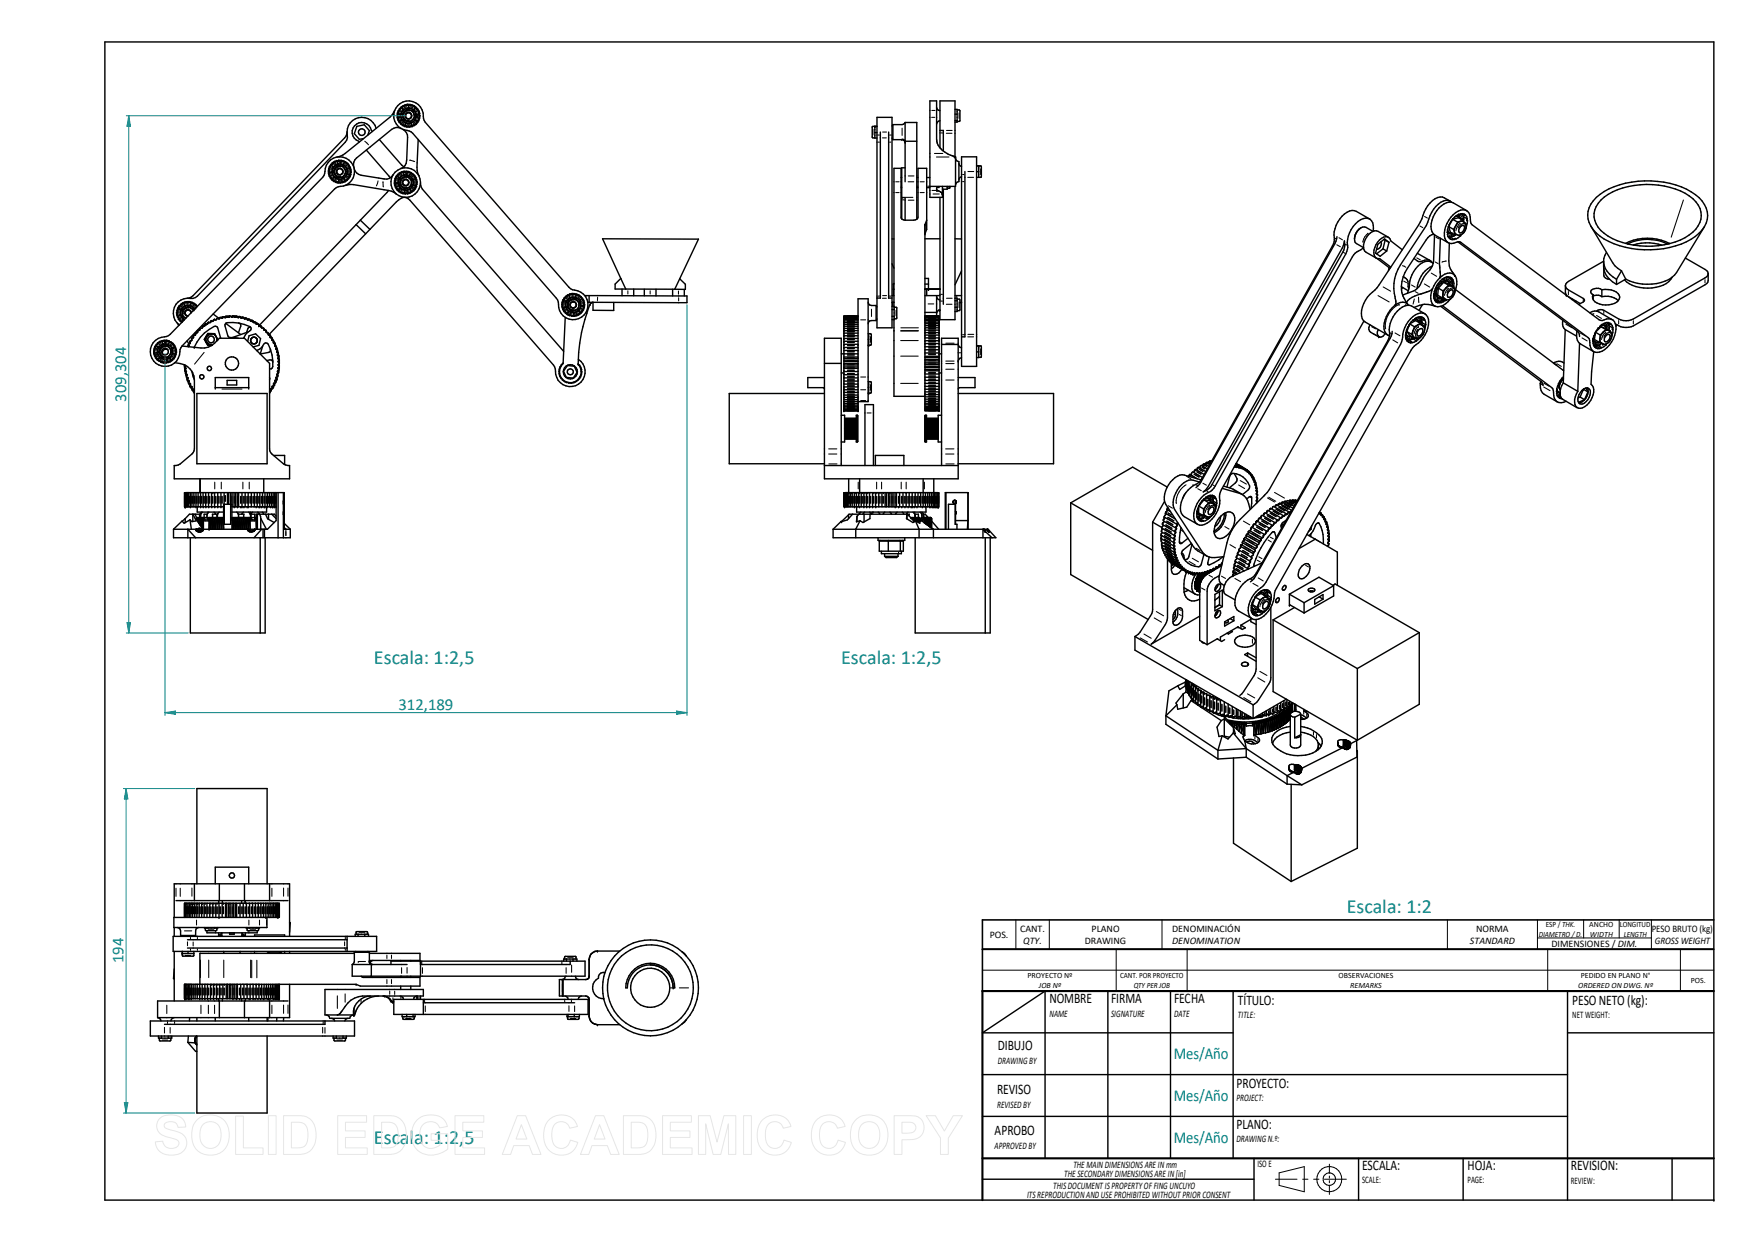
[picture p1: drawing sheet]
<svg xmlns="http://www.w3.org/2000/svg" width="420mm" height="297mm" viewBox="0 0 420 297" stroke-linecap="round" stroke-linejoin="round" font-family="sans-serif">
<defs><g id="words">
<g font-size="4.8" fill="#008080">
<text x="89.5" y="158.9">Escala: 1:2,5</text>
<text x="201.2" y="158.9">Escala: 1:2,5</text>
<text x="322.2" y="218.3">Escala: 1:2</text>
<text x="89.5" y="273.7">Escala: 1:2,5</text>
</g>
<g font-size="4" fill="#008080">
<text x="30.2" y="96.1" transform="rotate(-90 30.2 96.1)">309,304</text>
<text x="95.3" y="169.8">312,189</text>
<text x="29.5" y="230.4" transform="rotate(-90 29.5 230.4)">194</text>
<text x="280.8" y="253.3">Mes/Año</text>
<text x="280.8" y="263.3">Mes/Año</text>
<text x="280.8" y="273.3">Mes/Año</text>
</g>
<g font-size="3.5">
<text x="251.1" y="239.9">NOMBRE</text>
<text x="265.8" y="239.9">FIRMA</text>
<text x="280.9" y="239.9">FECHA</text>
<text x="296.2" y="240.3">TÍTULO:</text>
<text x="376.2" y="240.3">PESO NETO (kg):</text>
<text x="238.7" y="251.1">DIBUJO</text>
<text x="238.6" y="261.7">REVISO</text>
<text x="295.9" y="260.1">PROYECTO:</text>
<text x="238" y="271.5">APROBO</text>
<text x="295.9" y="270">PLANO:</text>
<text x="325.9" y="279.8">ESCALA:</text>
<text x="351.1" y="279.8">HOJA:</text>
<text x="375.9" y="279.9">REVISION:</text>
</g>
<g font-size="2.4">
<text x="236.8" y="224.3">POS.</text>
<text x="244.1" y="222.9">CANT.</text>
<text x="244.8" y="225.8">QTY.</text>
<text x="259.6" y="225.8">DRAWING</text>
<text x="261.2" y="222.9">PLANO</text>
<text x="280.5" y="222.9">DENOMINACIÓN</text>
<text x="280.5" y="225.8">DENOMINATION</text>
<text x="351.7" y="225.8">STANDARD</text>
<text x="353.2" y="222.9">NORMA</text>
<text x="371.2" y="226.5">DIMENSIONES / DIM.</text>
<text x="395.2" y="222.9">PESO BRUTO (kg)</text>
<text x="395.9" y="225.8">GROSS WEIGHT</text>
<text x="251.1" y="243.2">NAME</text>
<text x="265.8" y="243.2">SIGNATURE</text>
<text x="280.9" y="243.2">DATE</text>
<text x="296.2" y="243.6">TITLE:</text>
<text x="376.2" y="243.6">NET WEIGHT:</text>
<text x="238.7" y="254.4">DRAWING BY</text>
<text x="295.9" y="263.4">PROJECT:</text>
<text x="238.6" y="264.9">REVISED BY</text>
<text x="238" y="274.7">APPROVED BY</text>
<text x="295.9" y="273">DRAWING N.º:</text>
<text x="254.6" y="281.4">THE SECONDARY DIMENSIONS ARE IN [in]</text>
<text x="256.8" y="279.3">THE MAIN DIMENSIONS ARE IN mm</text>
<text x="300.9" y="279.2">ISO E</text>
<text x="245.7" y="286.5">ITS REPRODUCTION AND USE PROHIBITED WITHOUT PRIOR CONSENT</text>
<text x="252" y="284.4">THIS DOCUMENT IS PROPERTY OF FING UNCUYO</text>
<text x="325.9" y="283">SCALE:</text>
<text x="351.1" y="283">PAGE:</text>
<text x="375.9" y="283.1">REVIEW:</text>
</g>
<g font-size="1.9">
<text x="369.9" y="221.8">ESP / THK.</text>
<text x="380.3" y="221.7">ANCHO</text>
<text x="387.6" y="221.7">LONGITUD</text>
<text x="368.2" y="224.1">DIAMETRO / D.</text>
<text x="380.4" y="224">WIDTH</text>
<text x="388.5" y="224">LENGTH</text>
<text x="245.8" y="234">PROYECTO Nº</text>
<text x="248.6" y="236.3">JOB Nº</text>
<text x="268" y="234">CANT. POR PROYECTO</text>
<text x="271.3" y="236.3">QTY PER JOB</text>
<text x="320.3" y="234">OBSERVACIONES</text>
<text x="323" y="236.3">REMARKS</text>
<text x="377.6" y="236.3">ORDERED ON DWG. Nº</text>
<text x="378.2" y="234">PEDIDO EN PLANO N°</text>
<text x="404.6" y="235.1">POS.</text>
</g>
</g></defs>
<g fill="none" stroke="#000" stroke-width=".34">
<path d="M25.1 10h385v277h-385zM79.1 38.3a3.6 3.6 0 0 1 5.6 1.8 3.6 3.6 0 0 1-3.8 4.6l-.9 .5-36.4 37.5a2.76 2.76 0 0 0-.6 2.2 3.6 3.6 0 0 1-4.2 2.6 3.6 3.6 0 0 1-2.8-4 3.6 3.6 0 0 1 3.9-3l.8-.5 36.5-37.6a3.3 3.3 0 0 0 .6-2.1l.3-.8zM79.3 39.3l-.6 1.3M79.5 39.2l-.1-.2 .6-.4 .6-.2 .3 .1 .1-.2 .7 .1 1.5 .7 .4 .5v.3a1.12 1.12 0 0 1 .3 1.4l.1 .4a1.18 1.18 0 0 1-1 1.2M79.5 39.2l-.3 .1-.6 1.2 .2 .1-.2 .3v.6l.2 .7 .3 .1M79.5 39.7l.3 .2M79.5 39.8l.3 .1M79.8 39.9l.1 .1M79.8 39.9l-.4 1.2M79.8 40l-.3 1.1M80.5 39.7h1.6l.8 1.3-.8 1.4h-1.6l-.8-1.3zM80.7 38.5l-1.2 .7"/>
<path d="M80.8 38.9v.3l-.5 .3-.5 .4M80.8 38.9l.1 .3M80.9 39.2l1.2 .2M80.9 39.3l-1 .7M80.9 39.3l1.2 .1M80.9 39.2v.1M81 38.5l1.3 .2M82.2 39.4l.8 .9M82.3 39.1l-.2 .3M82.3 39.1l-.2 .4 .9 .8M82.5 38.8l1 .9M83 31.6l-.2 1-.3 .4-36.3 37.7-.4 .3-.9 .3"/>
<path d="M83.6 40l.3 1.3M87.7 35.9l5.6 6.6M88 32.3l.4-1.1-1.2-1.4-1.8 .4-.6 1.8 1.2 1.3 1-.2M89.1 31.5l-.3-.3a2.3 2.3 0 0 0-3.7-1.3 2.3 2.3 0 0 0 .7 3.9l.2 .2M90 30.7a3.5 3.5 0 0 0-4.2-2.5 3.5 3.5 0 0 0-2.7 4.1v.6l-.5 1.1-35.4 36.8a2.57 2.57 0 0 1-2.4 .5 3.5 3.5 0 0 0-3.2 2.6 3.5 3.5 0 0 0 1.3 3.8M90.8 33.4l5.8 6.5M94.4 26.4l-1.2 1.7-10.6 8.6-1.2 .7-.7 .1M95.2 28l.5 1.3M95.2 25.3a3.6 3.6 0 0 1 4.2-.8 3.6 3.6 0 0 1 1.9 3.9l.5 .9 34.3 39.4a2.84 2.84 0 0 0 2.1 .9 3.6 3.6 0 0 1 2.3 4.3 3.6 3.6 0 0 1-4.2 2.5 3.6 3.6 0 0 1-2.7-4.1l-.5-1-34.3-39.4a3.4 3.4 0 0 0-2.2-.9 3.5 3.5 0 0 1-1.4-5.7zM95.5 26.5l-.3 1.3M95.9 29.5l1.1 .7M95.9 27.3l.2 1.3"/>
<path d="M95.9 27.3h.1M96 27.3l.1 1.3M96 30.7a2 2 0 0 0-2.3 .2l-8.4 6.9a2.06 2.06 0 0 0-.6 2.2M96.1 28.6l-.3 .2 .3-.2 .4 .5 .6 .3-.1 .3M96.2 28.6l.9 .8M96.3 30.9a2.07 2.07 0 0 1 1.2 2l-.2 5.3a2.06 2.06 0 0 1-1.4 2.1M96.3 26l.3 .2-.5 .5-.2 .6h-.3h.3M96.6 25.4l-1 .8M96.6 26.3l-.6 1M96.8 26.7l.5-.5 1.5 .3 .5 1.6-1.1 1.1-1.6-.4-.4-1.5zM97.1 29.5l-.1 .3M97.1 29.5h1.3"/>
<path d="M97.7 25.5v.4l-1.1 .4M97.7 25.8l-.6 .1-.5 .4M97.8 25.8l1.2 .4M97.8 25.5v.4l1.2 .3M98.2 25.1l-1.4 .1M98.2 25.1v-.1l-.7-.1-.7 .2-.2 .3-.1-.2-1 .9v.4M98.2 25.1h.3l1.2 .6-.1 .2 .3 .1 .5 1.2-.1 .1 .2 .3-.3 1.3h-.2v.4l-1 .8-1.7 .3v-.2l-.4 .1-.6-.3-.5-.4-.1-.3h-.2l-.5-1.2 .2-.3-.2-.1 .3-1.2h.2M98.4 29.5h-1.3M98.4 29.5l.1 .3M98.5 25.2l1.1 .7M98.6 30.1l-1.3 .1M99 26.2l.6 1.1"/>
<path d="M99.2 26l-.2 .2M99.3 28.6l-.9 .9M99.3 28.6h.1M99.4 28.6l.2 .2M99.6 27.4l-.2 1.2M99.6 27.4l-.3 1.2M99.6 28.8l-.3-.1-.9 .8M99.8 26.1l.5 1.2M99.9 29.1l-1 .9M99.9 27.3h-.3M99.9 27.3l-.3 .1M100.1 33.4l-.3 5.5a5.1 5.1 0 0 0 .4 3.1"/>
<path d="M100.4 27.6l-.4 1.3M209.3 31.7h.5M209.8 30.3h-.5v2.7h.5M209.8 30.2h-.9l-.2 .2v2.4l.2 .2h.4M209.8 28.1h3.6v50.3h-3.6zM210.6 31.6v39.7h-.8M212.6 31.6v39.7h.8M213.4 33l.2 .4M213.6 29.8v3.6M213.6 33.4l2.6 .1 .3 .3 .1 .4M213.6 29.8l-.2 .3M215.8 33.3l.8 .5h2.8"/>
<path d="M216.6 29.3h2.8v23.1M216.6 29.3v14.2M216.6 29.3l-.8 .5h-2.2M224.1 25.7l.4 .7 .4 .1M224.9 35.3v-11.2h3.6v13.4M224.9 31.2h.8v4.9M224.9 28.9l-.4 .1-.4 .7M228.3 37.4a5.3 5.3 0 0 1-4.2-3.8v-9.5h-1.6v23.1h3v-2.6M228.4 37.5h.2M228.5 26.2h.5v3h-.5M228.5 28.8h.5M228.5 27.3h.5"/>
<path d="M228.6 37.5v7.1h-6.1M228.6 37.8l.2 .5 .6 .4v4.7l-.4 .2-.4 .6M229 26.3h.5l.2 .2v2.4l-.7 .1M229.4 39l.1 .4 .6 .4M230.1 37.5h3.6v50.1h-3.6zM233.7 39.7h.9l.2 .2v2.5h-1.1M234.2 39.7v2.7M78.7 40.8l.2 1.3M79.1 42.4l.9 .9M79.1 42.3l-.1 .2 .4 .5 .5 .4 .2-.1 .2 .3 .6 .2 1.7-.3 .5-.4-.1-.2M79.4 41.1l.5 1.2M79.4 41.1l-.3 .1"/>
<path d="M79.5 41.1h-.4M79.5 41.1l.4 1.2M79.9 42.3l-.2 .2M79.9 42.3l1.2 .6M79.9 42.3l1.2 .5v.4M80.3 43.4l1.3 .2M81.1 42.9l-.1 .3M81.5 42.4a1.37 1.37 0 0 0 .9-2.1 1.37 1.37 0 0 0-2.3 0 1.37 1.37 0 0 0 1 2.1M82.2 42.6l-1.1 .3M82.3 42.6l-1.2 .3M82.3 42.6l.2 .3M82.5 44.4l2.1-.2 5.3 .8a9.9 9.9 0 0 1 4.9 1.4"/>
<path d="M83 41.6h.1M83 41.6l-.7 1M83 43l-1.1 .6M83 40.3l.1 1.3M83 40.3v1.3M83.1 41.6l.3 .1M83.1 41.6l-.8 1M83.3 40.2l-.3 .1M83.9 41.6l-.6 1.2M84.7 40.3a2.13 2.13 0 0 0 1.7 1.6l5.3 .9a1.96 1.96 0 0 0 2.3-.9M85.2 53.7l2.3 2.2M86.2 52.7l2.3 2.2"/>
<path d="M88.5 54.9l-24.2 25.2M93 45.6l-31.1 32.3M94 41.9a3.6 3.6 0 0 0 .8 4.5M94.5 43.1l.1 1.3M94.7 44.7l.8 1.1M94.9 43.8h.4l.4 1.1M95.2 43.8l.1 .6 .4 .5-.2 .2M95.3 42.3l.3 .2M95.3 41.7l-.7 1.1M95.4 41.7h-.2l-.7 1.1 .1 .1-.2 .2-.1 .7 .1 .6 .2 .1v.3l.3 .6 .5 .4h.2l.1 .3 1.3 .3 .1-.2 .3 .2 .7-.2 .5-.3 .2-.3 .2 .1 .4-.5 .3-.6-.2-.2 .1-.2a1.09 1.09 0 0 0-.1-1.4M95.4 41.7l.1-.3 .6-.3 .6-.2 .3 .2a1.19 1.19 0 0 1 1.5 .5l.2-.1 .5 .5 .4 .5-.1 .3M95.5 45.2l.2-.2 1.1 .5v.3v-.2"/>
<path d="M95.6 42.5l-.4 1.2M95.6 42.6l-.3 1.1h-.4M95.7 44.9l1.1 .6M95.8 42.7l1.4-.6 1.3 .9-.1 1.6-1.5 .7-.6-.5-.7-.5zM95.8 45.9l1.3 .4M95.9 40.3l-1.4 .9-.5 .7M95.9 40.3a3.6 3.6 0 0 1 4.3 1.7M96.6 41.5l.1 .3M96.6 41.8l-1 .7M96.7 41.8h.6l.6 .2M96.7 41.9l-1.1 .6M96.7 47.2l-.7 .2-1.1 .9-6.4 6.6"/>
<path d="M96.7 41.8v.1M96.7 41.9l1.2 .1M96.8 47.2l.5 .1 .8 .6 34.3 39.4a3.2 3.2 0 0 1 .6 2.2 3.5 3.5 0 0 0 5.4 2.4 3.5 3.5 0 0 0 0-6M96.8 41.1l-1.3 .5M96.8 45.5v.1M97.1 41.1l1.3 .3M97.9 42l.9 .9M98.1 45.3l-1.3 .3M98.1 45.3l-1.3 .2M98.1 45.3l.1 .2M98.1 45.3l.2 .2M98.1 41.7l-.2 .3"/>
<path d="M98.6 45.8l-1.2 .4M98.6 41.6l.8 1M98.8 43v1.2M98.8 43l.2 .6-.1 .6M98.8 44.2h.1M98.8 44.2l-.7 1.1M98.9 44.2l.3 .1M98.9 44.2l-.8 1.1M99.1 42.8l-.3 .1M99.1 42.8l-.3 .2M99.6 42.8v1.4M99.6 44.4l-.8 1.2"/>
<path d="M100.2 42a3.6 3.6 0 0 1-.9 4.4 3.6 3.6 0 0 1-4.5 0M100.6 43.8l.5 1.5 33.8 38.7M213.4 57.1h.5M215.6 42.5h.2M215.6 44.9h.2M215.8 47.2h.8v5.5M216.6 52.7a.83 .83 0 0 1-1-.8v-11.6h-1.7v33M216.6 40.1h-.8v12.3M216.6 52.7h2a.91 .91 0 0 0 1.1-.8v-11.6h2v14.6l-.4 1M219.4 44.9h.3M219.4 42.5h.3M221.3 57.1h3.6"/>
<path d="M221.7 42.5h.8M221.7 52.7l-.4 1v21.9h3.4M221.7 44.9h.8M224.2 45.5l1.3 .7M224.6 44.7l-.5 .2v.5M225.7 45.3v27.5M226.6 44.6v.7h-1.1M227.3 44.6l-.1 .4h-.6M228.5 57.1l1.6 .1M228.5 44.6v31.9h-3.6v-29.3M230.1 42.2l-.4 .2-.3 .7M230.9 41v39.6h-.8"/>
<path d="M233.7 41.1h.5M319.9 56.6l-.5 1.7-32.1 57-1.1 1.3M321.7 57.6l.1 1.2-.5 1.5-31.3 55.6-1 1.2-1.1 .5 1.2-1.3 32.1-57zM324.1 57.1l.2 .9 2 1.2M325.6 54.5a3.5 3.5 0 0 0-1.5 2.6M325.6 54.5l.4-.2 .8 .1 1.7 .9M325.6 54.5a3.2 3.2 0 0 0-1.5 2.6M327.7 52.4l-3.2-1.9a2.95 2.95 0 0 0-3.4 1.2 7.5 7.5 0 0 0-1.9 6.1l-.4 1-31.2 55.7a3.5 3.5 0 0 1-2.1 1.7 6.3 6.3 0 0 0-2.8 6.6l.7 .8 3.1 1.8M328.5 55.4a2.29 2.29 0 0 0-1.7-3.2 6.1 6.1 0 0 0-4.4 6.5v.9l-.4 1.1-31.3 55.6-1 1.2a6.3 6.3 0 0 0-3.8 7.2 1.85 1.85 0 0 0 2.9 .4 6.6 6.6 0 0 0 3-6.4l.4-1.5 31.4-55.8 .6-.8 2.1-1.3M330.4 57.9a1.23 1.23 0 0 1-1 1.7M330.9 59.5l.9 .5M330.9 59.5l-1.5 1.2"/>
<path d="M331.2 57.2l.2 .2M331.4 57.4l-.5 2.1M331.4 57.4l.9 .6M332.2 56.7l-2.5-1.4a2.29 2.29 0 0 0-2.7 1.4 2.8 2.8 0 0 0-.2 3.6l2.5 1.4M332.3 58l-.5 2M332.3 58l-1-.9-1.6 1.3-.6 2.1 1.1 .8 1.6-1.3M335.5 59.7l-2.7-2.1a1.28 1.28 0 0 0-1-1 1.28 1.28 0 0 0-1.3 .4 3.9 3.9 0 0 0-1.5 4.4l.3 .3 .8 .1 2.7 2.1M343 56a2.62 2.62 0 0 0-1.7 1.3l-4.5 6.9a7.6 7.6 0 0 0-1.2 6.4M343.2 56.1l-.3 6.8M344.6 56.9l-.1 6.8a4.8 4.8 0 0 1 0 2.8M346.3 55.5l.1 .1M346.4 54.9l.1 .6"/>
<path d="M346.4 54.9l.1 .7M346.4 54.9l-.1 .7h.1M346.4 55.6v.1M346.4 55.7l-.1 .3 .2 .6 .3 .4 .2-.1M346.5 55.5v.1M346.5 55.5l.1 .1M346.5 55.5l.4 .3h.5M346.5 55.6l-.1 .1M346.6 55.6l-.2 .1M346.6 55.6l.5 .3h.3M346.8 58.2l-.1 4.2 .1 1.2 1.3 2.2M347 56.9v.3l1 .1"/>
<path d="M347 56.7l1 .6M347 48.1l-1.4-.8a2.91 2.91 0 0 0-3.4 1.3 8.4 8.4 0 0 0-2 3.7l-.8 1.5-9.4 14.3-1 1.3a6.6 6.6 0 0 0-3 6.8l.6 .8 5.5 3.1M347.3 48.4a2.28 2.28 0 0 0-3.2 .5 8.5 8.5 0 0 0-2.5 4.2l-.3 .8-6.2 9.4a10.1 10.1 0 0 0-1.1 8.5v.8l-.3 .4M347.4 55.8v.1M347.4 55.8h.1M347.4 55.9l-.1 .4M347.6 52.5l-.8 1.4M347.6 52.5l1.4-.4 1.1 .6M347.6 52.5l1.2 .6M347.6 55.9h-.2M347.7 51.4a2.51 2.51 0 0 1 3.7-.6l.4 1.1a2.25 2.25 0 0 0 .4 1.9l30.4 22.7a1.64 1.64 0 0 0 1.8-.2 1.74 1.74 0 0 1 2.3 1.8 6.5 6.5 0 0 1-4 6.1 1.69 1.69 0 0 1-2.3-1.6 2.25 2.25 0 0 0-.4-1.9l-30.4-22.7a1.66 1.66 0 0 0-1.8 .2 1.88 1.88 0 0 1-2.2-2.5 7.1 7.1 0 0 1 2.1-4.3zM347.8 54.9l.2 .6"/>
<path d="M347.8 54.9l-1.2-.7 .4 1.3 1.2 .7M348 55.5l.2 .7M348 55.5l.1 .3 .6 .4M348 56.3l-.5 .3M348.3 54l-.5 .9M348.3 54l-.2 .5-.1 1M348.3 56.2a1.82 1.82 0 0 1-1.8 .4l.5 .3M348.5 56.1l-.3 .1M348.8 53.1l-.5 .9M348.8 57.8l28.7 21.5 .3 .3 .1 .9M348.9 51.3l.2 .1M349.1 51.7l.4 .6"/>
<path d="M349.1 51.7l-1 .1M349.1 51.7l-.9 .1M349.1 51.7l.5 .8M349.2 51.4l.2-.3h.6l.4 .1v.3M349.2 51.4l-.1-.2-.6 .4-.6 .4-.1 .3-.2 .1-.9 1.3-.3 1.2M349.2 51.4l-.1 .3M349.2 56.3l.3 .1M349.3 51.4l-.2 .3M349.4 54.3l.6-.4h.2a1.08 1.08 0 0 1 0 1.2 1.08 1.08 0 0 1-1 .5 1.04 1.04 0 0 1 .2-1.3zM349.5 52.9l-.7 .2M349.5 52.9l.5 .1 .5 .3M349.5 52.9l-.5 .2-.7 .9"/>
<path d="M349.5 56.4l-1.5 .9M349.5 56.2v.2M349.9 52.3l-.2 .2M350.1 52.7l.2 .4M350.1 52.7l-.6 .2M350.2 51.8l.9 .6M350.4 51.5l-.8-.4a1.87 1.87 0 0 1 .6 1.8M350.4 51.5l.2-.1 .5 1M350.5 53.3l.3 .3v.7M350.8 54.3a1.91 1.91 0 0 1-2.1 1.9M350.9 50.4l-3.2-1.9a3.1 3.1 0 0 0-3.4 1.2 6 6 0 0 0-1.7 5.7l.7 .8 3.2 1.8M351.1 52.4l-.2 .3h.2l-.3 1.5"/>
<path d="M380.7 54.1l5.2 8.7 .5 .7 1.6 1.3M382 47.2a19.2 19.2 0 0 1 14.6-3.8 15.9 15.9 0 0 1 10.7 4.7 5.3 5.3 0 0 1-.8 7.7 18.9 18.9 0 0 1-13.1 3.9 18.5 18.5 0 0 1-11.5-4 5.4 5.4 0 0 1 .1-8.5zM383.1 47.8a17.2 17.2 0 0 1 13.7-3.5 13.9 13.9 0 0 1 9 4 4.9 4.9 0 0 1-.8 7.2 18 18 0 0 1-14.1 3.1 13.2 13.2 0 0 1-8.5-4.2 4.8 4.8 0 0 1 .7-6.6zM388.9 58.2a11.7 11.7 0 0 1 10.5 0M389.5 58.3a10.7 10.7 0 0 1 9.5 .1M390.8 58.6l.9-.3a11.2 11.2 0 0 1 6 .3M399.4 58.2l-.2 .1M399.4 58.2v.1M407.8 54.3l-6.7 10.9-1.1 1.1M42.4 74.6l.2 1.3M42.4 74.4v.2l-.2 .1 .3 1.2 .2 .1v.3l.8 .8M42.5 77.3l.2 .6"/>
<path d="M42.8 76.2l.8 .8M43 73.9l.3 .1M43 73.2l-.6 1.1M43.1 73.2l-.2-.1-.4 .6-.2 .6 .1 .1M43.1 73.2l.1-.4 .5-.4 .6-.2 .1 .1 .3-.2h.7l.6 .2v.2l.2 .1 .1-.1 .9 .8M43.2 75.3l-.3 .1M43.2 75.3l.2 .6 .5 .5M43.2 75.3l.7 1.1M43.3 74l-.1 1.3M43.3 74l.1 .1M43.3 74h.1M43.4 74.1l-.2 1.2"/>
<path d="M43.6 74.8v.8l.7 .4M43.9 76.4l-.2 .2M43.9 76.4l.2 .1M43.9 76.3l.2 .2M44.1 72.9l.1 .3-.9 .8M44.1 72.8l.1 .3M44.2 73.2l-.8 .8M44.4 72.3l-1.2 .6M44.7 72.3l1.3 .1M45.5 73l-1.3 .1M45.5 73l1.1 .8M45.6 72.7l-.1 .3"/>
<path d="M45.7 74.8a.71 .71 0 0 0-.7-.6 .71 .71 0 0 0-.7 .7 .71 .71 0 0 0 .7 .7M45.8 74.8a.81 .81 0 0 0-.8-.8 .81 .81 0 0 0-.8 .8 .81 .81 0 0 0 .7 .8M46.3 74.3a1.4 1.4 0 0 0-1.4-.8 1.4 1.4 0 0 0-1.3 1M46.3 72.6l.8 .8M46.4 74.1l-1.4-.8-1.4 .7 .2 1.5 .6 .6M46.6 73.8v.1M46.6 73.8v.2M46.7 79.8l.1 .3h-.4M46.8 73.6l-.2 .2M46.9 79.5l-.2 .2M47.1 73.4a2.52 2.52 0 0 0-3.9-.3 2.52 2.52 0 0 0 .4 3.9M47.2 79.2l.1 .3h-.4"/>
<path d="M47.4 79l-.2 .1M47.8 78.7v.3h-.4M48 78.4l-.2 .2M48.4 78.1v.4l-.4-.1M48.6 77.9l-.2 .2M49 77.6v.4l-.4-.1M49.2 77.4l-.2 .2M49.7 77.2l-.1 .4-.3-.1M49.9 77l-.2 .2M50.6 76.7l-.2 .1-.1 .4-.4-.2M51 75.1l1.5 1.1M51.1 76.5l-.1 .3-.3-.1"/>
<path d="M51.3 76.4l-.2 .1M51.8 76.2l-.1 .3-.3-.1M52.1 76.1l-.3 .1M52.4 76v.2M52.6 76l-.2 .3-.3-.2M52.6 75.9l-.2 .1M52.9 75.9h-.3M53.2 75.9l-.1 .2M53.3 75.8l-.1 .3-.3-.2M53.6 75.7l-.4 .1M54 77.3l3.6 2.7M54.1 75.7l-.2 .3-.2-.3"/>
<path d="M54.4 75.6h-.4l-.2 .4M54.7 75.6l-.1 .3M54.9 75.6l-.2 .3-.2-.3M55.2 75.6h-.4M55.2 75.6l.3 .3 .2-.3M55.5 75.6l-.1 .3M56 75.6h-.4M56 75.6l.2 .3 .3-.3M56.3 75.6l-.1 .3M56.3 75.6a.49 .49 0 0 1 .7 .4l.3-.3M57.1 75.7l-.2 .2M57.1 77.3l2.7 .8 .2 .2v.7a3.7 3.7 0 0 0-1.7 1.9"/>
<path d="M57.1 77.3l-2.8-.1-.5 .4 .8 2.9 .3 .2 2.2 .2M57.1 77.3l.3 .1 .2 .6-.5 1.6M57.1 75.7h.5M57.6 75.8l.2 .3 .2-.2M57.9 75.9l-.2 .2M57.9 75.8l.4 .1M58.4 76l.1 .3 .3-.2M58.6 76l-.1 .2M58.7 76l.4 .2M59.1 76.2l.2 .3 .3-.1M59.4 79.4l-3.8 1.3M59.8 76.4l-.4-.1-.2 .2"/>
<path d="M59.8 76.5l.2 .3 .3-.1M59.9 78.2l-.5 .2-.4 1.1M60.1 76.6l-.2 .2M60.2 76.6l.4 .2M60.6 76.8l.1 .3 .3-.1M60.8 77l-.2 .1M60.9 76.9l.3 .2M61.3 77.2v.3l.4-.1M61.5 77.3l-.3 .2M61.6 77.3l.3 .3M61.9 77.6l.1 .4h.6M62.6 78.1v.3h.3"/>
<path d="M63 78.4l.2 .1M63.2 78.6v.4l.3-.1M63.6 78.9l.1 .2v.4h.3l.3 .2-.1 .4h.3M64.4 80h-.1M64.5 80l.3 .3M134.6 73.3l.5 1.2M134.9 71.7l-.3 1.3M134.9 71.3l1-.8 .1 .1-.5 .4-.5 .5zM135 71.5l-.3 .2-.2 .6-.1 .6 .2 .3-.2 .2 .5 1.1h.3v.3l.6 .5 .5 .2 .4-.1v.2l1.3-.1 .1-.2 .3 .1 .6-.4 .4-.5-.1-.2M135.2 72l.3 .1M135.2 71.9l.3 .2M135.2 75.9l-.5 11.1-.4 .5"/>
<path d="M135.3 74.7l1.1 .7M135.3 73.4l-.3 .1M135.3 73.4l.7 1-.2 .3M135.4 73.4l.7 1M135.4 73.3l-.1 .1M135.5 72.1l-.2 1.3h-.3M135.5 72.1h.1M135.5 72.1l-.1 1.2M136 74.5l1.3 .3M136 74.5l-.1 .2M136.1 74.4l1.2 .3v.4M136.1 74.4l-.1 .1"/>
<path d="M136.2 70.9l.2 .3M136.3 70.9l.1 .3M136.4 71.2l-.9 .9M137.6 70.4l-1.3 .1M137.6 71.2h-1.2M137.7 71.2l.9 .7M137.7 71.1l.5 .3 .4 .5M137.7 71.1v.1M137.7 70.8v.3l-.7-.1-.6 .2M137.8 70.8l-.1 .3M137.8 70.4l.2-.1 .5 .3 .6 .4v.3h.3l.5 1.2-.2 .3M137.8 70.5a2.52 2.52 0 0 0-3 1.6 2.52 2.52 0 0 0 1.3 3.1 2.52 2.52 0 0 0 3.3-1"/>
<path d="M137.8 70.4l-.2-.2h-.7l-.6 .1v.2M137.8 70.5a2.52 2.52 0 0 1 1.6 3.7M137.9 70.4l1.1 .7M138 75.4l-1.3 .1M138.5 74.3l-1.2 .5M138.5 73.2l.1-.9-1.2-1-1.5 .6-.2 1.6 1.2 1 1.5-.6 .1-1a1.38 1.38 0 0 0-1.9-1.2 1.38 1.38 0 0 0-.4 2.2 1.38 1.38 0 0 0 2.3-.5M138.7 74.5l-.3-.3-1.1 .5v.4M138.7 71.9l.2 1.2M138.9 73.1l-.5 1.1M138.9 73.1h.1M139 71.7l-.3 .2 .3 1.2M139 73.1l-.2 .6-.3 .6 .2 .2"/>
<path d="M139 73.1l.4 .1M139.2 71.3l.5 1.3M139.3 74.4l-1 .9M139.4 73.1h-.5M139.4 74.2l-.1 .1M139.7 72.8l.2 .1-.1 .6-.2 .7h-.2M139.7 72.8l-.3 1.3M139.9 70.7l24.5 .1v1.6l-23.8-.1M141 70.7v1.6M141.2 72.8a40.6 40.6 0 0 0-2.9 14.3 2.61 2.61 0 0 1 .5 3M141.8 72.3l-.6 .5M141.9 72.3v1.9l4.9 .1v-2"/>
<path d="M148.5 66.6l-1.3 1.3v1.2h2.5M148.5 66.6l1.2 2.5M148.5 66.6l-4.3-9.5 22.9 .1-4.5 9.5M148.8 69.1v1.6M149.7 69.1l11.7 .1M151.6 69.1v1.6M154.2 69.2v1.5M157 69.2v1.6M160.9 69.2v1.6M162.6 66.7l-1.2 2.5M162.6 66.7l1.4 1.3v1.2h-2.6M163.7 69.2v1.6"/>
<path d="M201.9 76.4h3.4M201.9 77.1h3.4M201.9 78h3.4M201.9 75.6h3.4M201.9 75.7h3.4M201.9 75.9h3.4M201.9 76.2h3.4M201.9 79.9v.4M201.9 78.2v.3M201.9 77.1v.4M201.9 76.9v.2M201.9 76.4v.3"/>
<path d="M201.9 76.2v.2M201.9 76v.2M201.9 75.8v.2M201.9 78v.2M205.3 79.1h-3.4v.5M205.3 78.5h-3.4v.5M205.3 77.6h-3.4v.4M205.3 76.8h-3.4v.1M205.3 79.7h-3.4v.2M207.7 72.3l.4 .6 1.5 .2M207.7 79.8h.6l.2 .2v2.4l-.8 .2M207.8 79.8v2.8"/>
<path d="M209.6 73.1l.2 .3M209.6 76.7l-1.5 .1-.4 .6M209.6 73.1v3.6M209.8 76.3l-.2 .4M213.4 75.6h.5M213.4 73.3h.5v3.2h-.5M213.4 74h.5M213.4 72.4h.2M213.4 63.1l.5 1M213.4 72.3h.5h-.3v1M213.4 70.7h.5M213.7 69.2h.2"/>
<path d="M213.7 67.9h.2M213.7 67.9v2.8M213.9 67.8l-.2 .1M213.9 76.5v18.3h7.4M213.9 73.5h.5l.2 .2v2.3l-.2 .2h-.5M221.3 76.7h3.4M221.3 77.4h3.4M221.3 77.9h3.4M221.3 78.4h3.4M221.3 74.7h2.8M221.3 69.2h.4v1.5M221.3 79.5v-.5h3.4v.5"/>
<path d="M221.3 78.1v.8M221.3 77.6v.5M221.3 77.2v.4M221.3 76.7v.3M221.3 76.4v.1M221.3 76.1v.1M221.3 76.1v-.2h3.4v.6M221.3 70.7h3.6M221.3 69.1h.9M221.3 75.6h3.4M221.3 67.9h.9M221.3 66.6h.9v2.5"/>
<path d="M221.3 75.7h3.4M221.3 76.4h3.4M221.3 76.2v.2M221.3 76.5v.2M221.3 76.1h3.4M221.7 69.2h.5M222.2 69.1h2.7l-3.6 .1M224.1 70.9l.4 .7 .4 .1M224.1 70.7v4.9M224.7 76.5v.2M224.7 77.2v.2M224.7 77.6v.3"/>
<path d="M224.7 78.1v.3M224.7 78.4v.5M224.7 77h-3.4v.2M224.7 76.7v.5M224.7 77.4v.2M224.7 77.9v.2M224.7 74.1l.2 .1M224.9 74.1l-.4 .1-.4 .7M228.5 71.3h.5v3.2h-.5M228.5 73.5h.5M228.5 71.9h.5M228.5 70.7h1.6"/>
<path d="M229 71.5h.5l.2 .3v2.3l-.2 .2h-.5M229.7 72.4h.4M229.7 72.3h.4M230.1 64.8l-1.6 3.3M326.3 76.8l-22.6 40.3-1.3 1.5-5.7 5.6a11.5 11.5 0 0 0-3.1 5.6l-1.8 7.7a1.83 1.83 0 0 0 1.1 2.5M327.8 77.7a1.25 1.25 0 0 0 .1 1.8l1.9 1a1.2 1.2 0 0 0 1.6-.7M329.5 61.8l3.1 2.4M329.8 78.8a1.19 1.19 0 0 0 .3 1.8M332.3 64l-.1 .7M333.1 79.2l-.5 1.7-32.2 56.9-1.2 1.3M333.7 73a6.5 6.5 0 0 0-2.4 6.3l.7 .8 .5 .2M333.7 73a2.09 2.09 0 0 1 3.3 0"/>
<path d="M335.3 68.6l1.7 1M335.6 70.6l1.3 2.2M335.6 68.7l-.3 .5M335.8 66.1a2.01 2.01 0 0 1 1.1 2.4l.2 .6M336.4 79.6l.1 .1M336.4 80l-.1 .7 .2 .6 .3-.1v.2M336.4 80l.4 .5M336.5 79.7l-.1 .3M336.5 79.9l.3 .4M336.6 79.3l.7 1 1.2 .6M336.6 79.3l1.2 .7M337.1 78l-.5 1.3"/>
<path d="M337.1 78l-.1 .1a1.91 1.91 0 0 0-.5 1.6M337.2 77.9l-.1 .1M337.3 77.5l-.1 .4M337.3 77.5l1.1 .6M337.5 76.2a3.2 3.2 0 0 1 3.4-1.2 2.84 2.84 0 0 1 .7 3.5 7.4 7.4 0 0 1-3.2 4.3l-.8 .9-32.2 57a4.4 4.4 0 0 0-.6 2.4 6.3 6.3 0 0 1-4.2 5.1 1.81 1.81 0 0 1-1.9-2.2 7 7 0 0 1 3.4-5.7l.8-1 32.2-56.9 .5-1.8a6.7 6.7 0 0 1 1.9-4.4zM337.8 80l.3 .5M338.1 79.1l-.3 .9M338.1 79.1l-.1 1 .1 .4M338.1 76.5l.1 .1M338.2 76.6l-.6 .4-.5 .7 .1 .2M338.3 61.8l.8 .6a1.74 1.74 0 0 0 1.8-.2 1.54 1.54 0 0 1 1.9 .7M338.4 76.4l-.2 .2"/>
<path d="M338.4 78.1l-.3 1M338.7 76.4h-.3M338.7 76.4h.4l.4 .4M338.7 76.4l.4 .1 .3 .4M338.7 76.3v.1M338.7 76.3l-.3 .1M338.9 76l-.2 .3M339.1 60.6l3.2 1.8M339.2 77.8l-.8 .3M339.2 77.8a.99 .99 0 0 1 1.2 .1M339.2 77.8l-.5 .3-.6 1M339.4 75.8l.3 .2"/>
<path d="M339.4 76.9l.1 .2M339.5 78.8l.6-.2a1.09 1.09 0 0 1 .2 1.1 1.09 1.09 0 0 1-1.1 .6 1.07 1.07 0 0 1 .3-1.5zM339.5 76.8l-.1 .1M339.5 76.8l.2 .4M339.8 76l.9 .5M339.8 76.6l-.3 .2M339.8 75.9l.4 .8M339.9 77.3l-1.2-.6-1.4 .8M339.9 77.3l.2 .4M339.9 77.3l-.7 .5M340 75.8l.8 .4M340.1 76.2l.1 1"/>
<path d="M340.2 77.2l1 .5M340.2 77.1v.1M340.2 77.2v.6M340.2 77.6l.8 .5M340.4 77.9h.1M340.4 72.8l-.9 1.5M340.5 77.9l.3 .4 .1 .7M340.8 76.2l-.9-.4-.2 .2-.1-.2-.5 .1-.7 .5M340.8 76.2l-.1 .3h.2l.3 1.2M340.9 79a1.91 1.91 0 0 1-2.2 1.9M340.9 75.1l-3.1-1.9a3.1 3.1 0 0 0-3.5 1.2 6.4 6.4 0 0 0-1.8 5.6l-.4 1.5-31.5 55.5a3.5 3.5 0 0 1-2.1 1.7 7.3 7.3 0 0 0-3 4.7M341 78.1l-.1 .9"/>
<path d="M341.2 77.7l-.2 .4M342.7 63.6a6.6 6.6 0 0 0-3.6 5.4M342.8 69a5.8 5.8 0 0 1-2.9 1.3l-.4 .1a5 5 0 0 0-3 1.9M342.8 69a3.7 3.7 0 0 0 .2 4l.5 .3M342.9 62.9a2.64 2.64 0 0 0-3.7 .8l-1 1.3a6.7 6.7 0 0 0-1 3.6l-.4 1.5M342.9 62.9l-.4 1.1a14.3 14.3 0 0 0-3 4.5l-1.2 1.1-2.7 1M343.1 70.9v.6l.2-.1M343.1 70.9l.1 .5M343.1 71.3l.2 .1M343.3 71.8l.7 .6M343.3 71.4l.1 .2M343.3 71.8l.3 .2-.3-.2"/>
<path d="M343.4 71.6l-.1 .2M343.4 71.7l.9 .5M343.5 73.3a5.8 5.8 0 0 0-5.2 .2M343.5 72.1l.5 .3M343.6 70.2v.1M343.6 70.2l.4 .9M343.6 70.3l-.2 .1 .2-.1M343.6 70.3l.4 .9M343.7 68.8h.2M343.9 68.8h.1M343.9 68.8l-.3 1.5M344 71.1l.1 .1"/>
<path d="M344 71.1l.9 .1M344 71.1v.1M344 71.2l-.1 .4 .2-.4M344.2 68.9l-.2 1.7 1.2 .7M344.2 68.9l1.1 .7M344.5 66.5a2.63 2.63 0 0 1 3.4-.8 3.7 3.7 0 0 1 .2 3.9M344.5 66.5l-1 1.1-.7 1.4M344.8 73.3l24 18 .4 .8-.7-.4M344.8 67.3l.1 .3M344.9 67.3v.3M344.9 67.6l-1 1.2-.2-.1M345 71.9l.4 .2"/>
<path d="M345.1 66.8h.1M345.1 71.2l-.1 .4v-.4l-.3 .2-.6-.2M345.1 73.1l26.2 19.6a2.43 2.43 0 0 1 .5 1.9 1.81 1.81 0 0 0 1 1.6 1.81 1.81 0 0 0 1.9-.2M345.2 71.3l.4 .1M345.2 66.8l-.1-.1-.5 .5-.5 .6-.1 .3-.2 .1-.6 1.5-.1 1.2M345.2 70.4v.9M345.3 71.8l-1.1 .3M345.3 69.6l-.1 .8M345.4 72.1l-.6 .3h-.5l-.1-.2-.2 .2M345.4 67.5l1.2 .3 1.1 .7M345.4 67.5l-1.2 1.4M345.4 67.5l1.2 .7"/>
<path d="M345.5 71.7l.2 .1M345.7 71.8l-.3 .3M345.7 71.5a1.63 1.63 0 0 1-2.3 .1M345.9 67.1l-.6 .2M345.9 67.1l.9 .5M345.9 68.9l-.6 .7M345.9 68.9l-.7 1.5M346 67.1l-1.1 .5M346.1 71.7l-.4 .1M346.1 67.1h-.2M346.1 67.1l.5 .2 .2 .3M346.2 66.7l-.1 .4"/>
<path d="M346.3 66.2l.4 .2M346.5 66.4l-1 .1M346.6 68.2l.6 .2M346.6 68.2l-.7 .7M346.6 66.4h.2l.1-.1 .4 .2 .3 .4M346.6 66.4v-.2l-.5 .1-.9 .5M346.7 69.7l.5-.4h.3a1.1 1.1 0 0 1 0 1.2 1.1 1.1 0 0 1-1.1 .5 1.19 1.19 0 0 1 .3-1.3zM346.7 66.4a1.79 1.79 0 0 1 .8 2M346.8 67.6h-.1l.1 .3M346.8 67.6l.1 .4M347 66.5l.6 .4M347.1 71.5a3.5 3.5 0 0 1-3.6 1.8"/>
<path d="M347.1 67.3l-.3 .3M347.1 67.4l-.3 .2M347.2 68.4l.5 .1M347.2 68.4l.5 .2h-.2M347.2 68.4l-.8 .1-.5 .4M347.4 67.1l.1 .8M347.5 68.3l.3 .2M347.6 66.9l-.1 .3h.3l.1 .6-.1 .7M347.7 68.5v.2M347.8 68.7a2.03 2.03 0 0 1-1.4 3h-.3a1.2 1.2 0 0 1-.9-1.3M347.8 68.5h-.1M348.3 69.3l25.8 19.3"/>
<path d="M373.9 76.6a2.29 2.29 0 0 0 .6 2.2M374.5 78.8l2.7 1.6M374.5 78.8l-.5 12.8M374.6 68.3v.4l.7 .6 3.7 2.3 .1 .2-.3 .4-1.1 .6M374.6 68.3v1.6l.3 .8M375.3 71l2.8 1.6M376.2 71.5v.2M377.1 72l-.3 .1M377.3 79.2v.1a2.81 2.81 0 0 0 .9 3l3.1 1.8-.6 7.8a2.59 2.59 0 0 1 .2 3.2 3.6 3.6 0 0 1-3.2 2.5 1.91 1.91 0 0 1-.8-2.7l.6-1.3M380.4 74.8a2.05 2.05 0 0 1 2.2-.2l3.1 1.9M381.2 70.8l.4-.1a1.87 1.87 0 0 1 1.7 .3M381.2 70.5v1.1"/>
<path d="M381.2 70.5a1.69 1.69 0 0 0 1.6 2.2 4.7 4.7 0 0 0 4.4-.8M381.3 75.1l-.4 .1M381.8 79.5l1.1 .6M381.8 79.5l-.3 1.7 1.2 .7M383.1 78.1l2.2 1.1M383.1 78.1l1.1 .7M383.1 78.1l-1.3 1.4M383.2 77.8l.9 .2M383.2 77.8l-.2 .1M383.3 71a4.3 4.3 0 0 1 3.9 .9M383.3 69.3l.7-.1a3.2 3.2 0 0 1 3.6 1.8l-.4 .9M383.3 69.3v1.7"/>
<path d="M383.3 77.8h-.1M383.3 77.8l-.3 .1M383.3 69.3a1.95 1.95 0 0 0-2.7 .4l.1 .3 .5 .5M383.3 77.8l.9 .2M383.3 77.6v.2M383.3 77.6l-1.3 1.5-.8 1.9M383.3 77.6l.6-.3 .1 .2 .2-.3 .6-.1 .4 .2v.3M383.6 79.5l-.7 .6M383.6 79.5a1.24 1.24 0 0 1 1.7-.2 1.24 1.24 0 0 1 .1 1.8l-.8 1-.5 .2h-.5M383.6 79.5l-.4 .4-.4 1.1M383.7 64.3a5.2 5.2 0 0 0 3.1 3.7M383.7 64.3v-1.8l-8.4 4.8-.7 .6v.4"/>
<path d="M383.7 64.2v1.6a1.31 1.31 0 0 0 1.4 1M383.8 77.3l.2 .1M384.1 78l.2 .6M384.2 78.8l-.6 .7M384.2 78.8l1.1 .4M384.2 78l.3 .7M384.2 78h-.1M384.4 60.4a4.1 4.1 0 0 0 1.5 5.8l.9 .6M384.4 77.6l-.2 .4M384.5 77.7l-.3 .3M385 77.9l.1 .5M385 77.9l.9 .5"/>
<path d="M385.1 78.4v.2M385.1 78.4l-.1 .6M385.2 77.6l-.7-.5 .5 .8M385.2 77.6l.3-.1 .4 .9M385.3 79.2v.1M385.9 78.4l-.1 .3 .1 .1-.2 1.5M386.8 66.8v1.2M387 77.7l-.4 .2M388 64.8l-1.2 2M388 64.8l1 2M389 66.8l-2.2 1.2M400 66.3a11.3 11.3 0 0 1-11 .5"/>
<path d="M400.1 66.3a5.5 5.5 0 0 1-4.8 2.6 7.9 7.9 0 0 1-6.6-2M403.3 61.7l4.7 2.7 .6 .7 .1 .3M408.7 65.4l-.1 .4-.6 .7-17.2 9.8a3.9 3.9 0 0 1-3.5 0l-3.9-2.2a1.53 1.53 0 0 0-1.4 .3M408.7 65.4l-.1 2.1-.6 .6-17.2 9.8a4.2 4.2 0 0 1-4.3-.4M36.9 83.9l.2 1.3M37 83.7l-.2 .2v.7l.2 .6 .3 .2-.1 .2a1.18 1.18 0 0 0 1.3 .8v.3l.6 .1h.7v-.1a1.36 1.36 0 0 0 1.6-.9l.2 .1 .3-.6 .3-.6-.1-.3M37.3 85.4l.4 .6 .5 .4M37.5 82.4l-.6 1.2M37.6 82.4l-.2-.1-.4 .6-.2 .6 .2 .2M37.6 84.3l.7 1.1-.5-.5zM37.6 84.3l-.3 .1M37.7 82.8l.2 .3"/>
<path d="M37.7 82.9l.2 .2M37.9 83.1l-.3 1.2M37.9 83.1h.1M38 83.1l-.4 1.2M38.2 85.4l-.2 .3 .2-.2 1.2 .5-1.1-.6M38.4 82.6l-.5 .5M38.4 82.6l-.4 .5M38.5 86.5l1.3 .2M38.6 82.8l1.6-.1 .9 1.3-.8 1.4-1.5 .1-.9-1.3zM38.9 82v.3M38.9 82l.1 .3M38.9 81.6l-1.2 .6"/>
<path d="M38.9 82.3l-.5 .3M38.9 82.3l.1 .1M39 82.3l.6-.1 .6 .2M39 82.4l-.6 .2M39 82.3v.1M39 82.4h1.2M39.2 81.5l1.3 .2M39.4 86l-.1 .3M40.2 83.7a.86 .86 0 0 0-1 0 .86 .86 0 0 0-.3 .9M40.2 82.4l1 .8M40.4 82.1l-.2 .3M40.6 85.6l-1.2 .4"/>
<path d="M40.6 85.6l.2 .3M40.7 81.8l-.2-.1a1.04 1.04 0 0 0-1.4-.2l-.2-.1-.7 .3-.5 .3-.1 .4M40.7 81.8a1.1 1.1 0 0 1 1 1M40.8 81.8l.9 1M41.2 83.3l.1 1.2M41.3 86l-1.2 .6M41.3 84.5l.3 .1M41.3 84.5l-.7 1.1 .2 .3M41.3 84.5l-.7 1.1M41.5 83.1l-.3 .2M41.5 83.1l-.3 .1M41.7 82.8l.1 .2"/>
<path d="M41.8 83a1.09 1.09 0 0 1 .3 1.4M41.8 83l.3 1.3M42 84.6l-.6 1.2M43.6 82.8l4.5 .4a4.7 4.7 0 0 0 4.4-2.3h6l6 6v20.9l.6 .8 2.7 2.4 1.5 .3v3.2h-27.6v-3.2l1-.1 .4-.2 2.8-2.4 .5-.8 .1-16.9a4 4 0 0 0-3.4-3.9l-1.2-.3M44.1 87.6l.1 .5M44.2 88.1l.3 .1M44.2 87.9l.3 .2-.2 .2M44.2 88.4l.1 .4 .3 .1M44.3 88.7l.3 .2-.2 .2M44.4 89.2v.4M44.4 87.4l-.2 .2M44.5 89.5l.3 .1-.2 .3"/>
<path d="M44.5 89.6l.3 .1M44.6 90l.1 .4M44.7 90.2l.3 .1-.2 .3M44.7 90.4h.3M44.8 81.5l.4 .7-.2 .4M44.8 90.7l.1 .4M44.9 91l.3 .1-.1 .3M45 91.1l.3 .1M45 82.7l.2 .2M45.1 91.4l.1 .3M45.1 82.5l.1 .1-.1 .3M45.2 91.7v.1"/>
<path d="M45.2 91.7l.4 .1-.1 .3M45.3 91.9h.3M45.4 92.2l.2 .3h.4M45.4 81.8l.1 .3-.3 .1M45.5 81.5l-.1 .2M45.6 92.4l.3 .1-.1 .3M45.8 92.8l.2 .4M45.9 88.7l.6 2.1M46 93.1h.3v.4l.2 .4M46.1 93.2h.3M46.2 80.4l.1 .4-.5 .2 .1 .4-.3 .1M46.3 89.8v.5"/>
<path d="M46.4 80.2l-.2 .1M47.1 94.1h16.8v16.8h-16.8zM49.7 82.5l1 .1M49.7 82.5h1M51.5 93v-2.7h8v2.7M51.5 92.7h8M51.7 80.5l-.4-.7h-1.6l-.8 1.4 .8 1.3M51.8 81.6a1.36 1.36 0 0 0-1.1-1.8 1.36 1.36 0 0 0-1.6 1.4 1.36 1.36 0 0 0 1.7 1.3M52.1 81.2l-.8-1.4h-1.6l-.8 1.4 .8 1.3M52.1 81.2l-.1 .2M52.1 81.2l-.2 .3M52.8 80.9l-.7-2.5-.5-.4a9.1 9.1 0 0 0-5.1 5.1"/>
<path d="M54.3 91h2.3v1.1h-2.3zM59.3 81.7l.3-1.4 1.6-.5 1.1 1.2-.3 1.6-1.4 .4M60.3 80.8a.76 .76 0 0 0 0 1.3M60.3 80.8a.83 .83 0 0 0 0 1.3M60.9 80.6a.8 .8 0 0 1 .6 1.2M60.9 80.6l-.6 .2M60.9 80.6a.83 .83 0 0 1 .6 1.2M61.4 83.9a3.2 3.2 0 0 0 1.9-1.8h.6a8.1 8.1 0 0 1 1.2 5.9l-.2 .2h-.4M61.5 81.8a.78 .78 0 0 1-1.2 .3M61.5 81.8a.85 .85 0 0 1-1.2 .3M62.9 82.8l-.6 1.9 2.2-.5 .2-.7M63.8 86.2l1.1-.1 .4 .5"/>
<path d="M64.5 90.3v.5M64.6 80.6h.3l.3 .4M64.7 80.4l-.1 .3 .4 .1M64.7 93l.1 .3M64.9 93.3l-.3 .4M65 81.3h.3M65 93l-.3 .1 .1 .3M65.1 92.4l.2 .2M65.2 81l-.1 .4h.3M65.2 92.8l-.1 .2M65.3 92.7l-.1 .1M65.4 81.3l.2 .4"/>
<path d="M65.4 82h.3M65.4 92.4h-.3l.1 .4M65.5 91.7l.1 .2M65.6 81.7l-.2 .3 .3 .1M65.7 91.9l-.2 .4M65.7 82.7h.3M65.7 82l.2 .4M65.8 91.7h-.4l.2 .4M65.8 91l.2 .2M65.9 82.5l-.2 .3 .4 .1M66 83.4h.2M66 91.2l-.2 .4"/>
<path d="M66 82.7l.1 .2M66.1 90.9l-.4 .1 .2 .4M66.1 90.2l.1 .2M66.1 82.9l.1 .2M66.2 83.2l-.2 .3 .3 .1M66.2 84.1l.3 .1 .1 .5M66.3 89.5l.2 .2M66.3 90.5l-.2 .4M66.3 83.5l.1 .2M66.4 84.9l.2 .1M66.4 83.7l.1 .2M66.4 88.7l.2 .2"/>
<path d="M66.4 83.9l-.2 .3 .3 .2M66.5 88l.2 .1M66.5 85.6l.2 .2M66.5 89.7l-.2 .5-.3 .1 .2 .3M66.5 89.4l-.3 .2 .2 .2M66.5 86.4l.3 .2v.4l-.3 .3 .3 .2M66.6 87.2l.2 .1M66.6 84.7l-.2 .3 .3 .2M66.7 88.6l-.3 .2 .2 .3M66.7 88.9l-.1 .5M66.7 85v.4M66.7 85.5l-.2 .2 .2 .2"/>
<path d="M66.7 87.8l-.2 .3 .2 .2M66.8 88.2l-.1 .4M66.8 85.8v.4l-.3 .3 .3 .2M66.8 87.4v.4M133.9 89.3a1.05 1.05 0 0 0 .5 1.2M133.9 89.3l.5 1.2M134.2 87.7h-.2l-.2 .6-.1 .6 .1 .1M134.3 87.5l-.3 .5-.1 1.3M134.4 90.5l1 .8 .6 .2M134.6 90.7l-.1 .1 .6 .5 .7 .1M134.7 86.8l-.5 .5 .1 .2M135.8 87.4l1.6 .2 .7 1.5-1 1.3-1.6-.1-.7-1.5z"/>
<path d="M137.4 91.4v.1l-.7 .2-.7-.2M138.5 87.3h.2l.3 .5 .2 .7-.1 .1M138.6 90.4l.1 .1-.5 .5-.6 .3M138.8 90.1a2.49 2.49 0 0 1-2.8 1.4M139.1 88.8l.1 .1-.1 .6-.2 .7-.1-.1M197.3 94.1h-22.8v16.8h22.8M197.3 90.3h-4v2.4h3.7l.3 .3M197.3 86.9h4M201.3 99.3h.8v6.4h-.8M201.3 84.6h4M201.3 89.2h.6M201.9 83.1h3.4"/>
<path d="M201.9 92.5h3.4v-.6h-3.4v2.6M201.9 97.3h3.4M201.9 96.5h3.4M201.9 95.6h3.4M201.9 94.5h3.4M201.9 88.1h3.4M201.9 88.9h3.4M201.9 98.3h3.4M201.9 98.2h3.4M201.9 98h3.4M201.9 97.8h3.4M201.9 97.6h3.4"/>
<path d="M201.9 87.3h3.4M201.9 87h3.4M201.9 86.1h3.4M201.9 98v.1M201.9 97.3v.6M201.9 96.5v.2M201.9 96.1v.4M201.9 95.6v.5M201.9 95.1v.5M201.9 90.4v.7M201.9 87v-.5h3.4v.5M201.9 86.4v-.7h3.4v.7"/>
<path d="M201.9 84.9v.5h3.4v-.5M201.9 84.2v.4M201.9 83.4v.4h3.4v-.4M201.9 82.4v.7M201.9 81.7v.6h3.4v-10.8h2.4v24.6h-5.8M201.9 81.2v.4h3.4M201.9 80.6v.3h3.4M201.9 87v3.4h3.4v-.3M201.9 81v.2M201.9 83.1v.3M201.9 83.9v.2M201.9 84.6v.3"/>
<path d="M201.9 85.4v.3M201.9 96.8v.5M205.1 99.3l.2 .1v6.2l-.2 .1M205.1 99.3h-.2v6.4h.2M205.1 99.3v6.4M205.3 80.3h-3.4v.2M205.3 94.3v.7h-3.4v-.5M205.3 91.8v-.7h-3.4v.7M205.3 82.4v.7M205.3 83.1v.3M205.3 84.2v.7M205.3 87v.2"/>
<path d="M205.3 87.8v.7M205.3 88.6v.2M205.3 89.4v.2h-3.4M205.3 93v.2h-3.4M205.3 93.3v.6h-3.4M205.3 95.1v1.6M205.3 96.8v.1h-3.4M205.3 97.2v.1M205.3 97.7v.1M205.3 83.9v.2M205.3 85.4v.3M205.3 87.3v.5h-3.4"/>
<path d="M205.3 88.9v.4M205.3 89.7v.4M205.3 90.4v.7M205.3 92.6v.4M205.3 93.9v.3M205.3 96.9v.2M205.3 97.3v.4M205.3 97.8v.1M205.3 98v.1M207.7 91.3h.6l.2 .2v2.3l-.2 .2h-.6M207.7 92.6h.1M207.7 81.2h.1"/>
<path d="M207.7 82.6h.1M207.8 91.3v2.7M221.3 82.9h3.4M221.3 82.2h3.4M221.3 80.1h3.4M221.3 81.5h3.4M221.3 80.1v-.6h3.4v.6M221.3 81.4v-.6h3.4v1.4M221.3 82.9v.8h3.4v-.8M221.3 86.3h3.4v.5h-3.4zM221.3 87.9h3.4v.4h-3.4zM221.3 88.7h3.4v.5"/>
<path d="M221.3 97.1v.6M221.3 96.9v.1M221.3 96.4v.4M221.3 95.8v.6M221.3 95.5v.3M221.3 95v.2M221.3 94.4v.5M221.3 93.8v.5M221.3 92.8v.2M221.3 92.2v.2M221.3 91.7v.4M221.3 90.3v.6"/>
<path d="M221.3 89.5v.4M221.3 86v.3M221.3 84.8v.7M221.3 84.5v.2M221.3 83.7v.2M221.3 81.5v.7M221.3 88.4v1.1h3.4v-.3M221.3 98.3h3.4M221.3 80.2v.6M221.3 82.2v.7M221.3 84v.4h3.4M221.3 86.8v.3"/>
<path d="M221.3 87.6v.2M221.3 85.2h3.4M221.3 87.1h3.4M221.3 98.2h3.4M221.3 98.1h3.4M221.3 97.5h3.4M221.3 97.2h3.4M221.3 96.8h3.4M221.3 93.1h3.4M221.3 96.4h3.4M221.3 96h3.4M221.3 94.4h3.4"/>
<path d="M221.3 94.9h3.4M221.4 99.3v6.4M221.4 99.3l-.1 .1v6.2l.1 .1M221.4 99.3h.3v6.4h-.3M224.7 80.2v.6M224.7 82.2v.7M224.7 87.1v.5h-3.4v-.5M224.7 89.5v.4M224.7 90.3v.6M224.7 91.4v-.4h-3.4v.4M224.7 91.7v.4M224.7 92.8v-.4h-3.4v.4"/>
<path d="M224.7 93.1v.6h-3.4v-.6M224.7 93.8v.5M224.7 94.4v.5M224.7 95v.2M224.7 95.5v.3M224.7 96v.4M224.7 96.4v.4M224.7 96.9v.1M224.7 97.2v.3M224.7 97.5v.2M224.7 97.9v-.2h-3.4v.2M224.7 98h-3.4"/>
<path d="M224.7 95.3v.2h-3.4v-.2M224.7 91.4v.3h-3.4v-.3M224.7 90v.2h-3.4v-.2M224.7 83.7v2.6M224.7 86.8v.3M224.7 87.6v.2M224.7 88.4v.2M224.7 92.2v.2M224.7 92.8v.2M224.7 95.8v.2M224.7 97.1v.1M224.7 85.5h-3.4v.5h3.4"/>
<path d="M224.7 84.6h.6M224.7 89.2h.6M225.3 99.3h-.8v6.4h.8M225.3 82.4h4l.4 .7 .4 .1M229.3 86.3v-5.4h-4v30.4M229.3 90.3h4v2.4h-3.7l-.2 .1-.1 .2M229.3 94.1h22.8v16.8h-22.8M230.1 85.6a1.04 1.04 0 0 0-.8 1.4v27.5h-32v-33.6h4v30.4M233.7 82.8h.5v2.7h-.5M233.7 82.7h.5M233.7 84.2h.5M234.2 82.7l.6 .1v2.5v.1l-.6 .1"/>
<path d="M336.4 81l1.4 .8M336.4 81l.3 .2M336.7 81.5l.8 .5M336.8 81.4l-.1 .1M336.8 80.3v.2M336.8 80.3l.8 .1M336.8 80.5l-.2 .3M336.8 80.5h.9M337.8 80.8v-.2v.3M338 81l-.9 .4M338.1 81l.9 .5M338.1 80.5l.4 .4"/>
<path d="M338.1 80.5l.6 .4M338.3 80.9l-1.1 .4h-.4M338.7 80.9h-.2M338.7 80.9l.5 .3M339 81.5l-1.2 .5-.1-.2-.2 .2M339.2 81.2l-.2 .3M339.8 80.7l-.6 .5M368.5 91.7a2.95 2.95 0 0 0 .9 2.6l3.2 1.8M368.7 91.2l-.2 .5M371.7 86.8l.2-.1a2.01 2.01 0 0 1 2.3 .1M371.8 87l.5 .2M372.4 93.6l.2 .1"/>
<path d="M372.5 93l-.1 .7 .2 .1-.2 .3 .2 .6M372.5 93l.1 .4M372.5 93l.1 .3M372.6 93.3l.6 .6M372.6 93.3a.79 .79 0 0 0 .7 .7l-.2 .4M372.6 93.4l-.2 .2M372.6 93.3v.1M372.6 94.7l.6 .3M372.6 94.6l.8 .1M372.6 94.7l.3 .4 .3-.1M372.9 94.8h.5M373.2 95v.2l.6 .2"/>
<path d="M373.2 94.8l.3 .2M373.2 94.1v.3M373.4 94.8l.5 .7 3.5 2M374 91.6a4.1 4.1 0 0 0-.6 3.2M374 91.6l3.5 2M374 90.1l-.2 .4a1.96 1.96 0 0 0-1 1.7l-.3 .8M374.1 90.7l-.6 .7a1.94 1.94 0 0 0-.3 1.6M374.1 90.6a1.79 1.79 0 0 0-.7 2.6M377.9 82.1l-.4 11.5M378.1 95l-.5 .2M378.1 95l1 .6M378.5 93.4a1.24 1.24 0 0 1 1.9-.3 2.82 2.82 0 0 1-2.1 3.5 1.11 1.11 0 0 1-.7-1.7z"/>
<path d="M379.1 95.6l-1.4 .6M379.5 92.8l.4 .9M379.8 92.8a2.77 2.77 0 0 1-2.1 3.6M379.9 93.7l-.8 1.9M379.9 93.7l-1-.6-.8 1.9M381.1 81.6l.1 .1M381.2 81v.2M381.2 81l-.1 .7h.1M381.2 81.3v-.1l.6 .6M381.2 81.2v.1M381.2 81.3l.6 .7M381.2 81.7l.1 .9 .3 .5 .2-.2"/>
<path d="M381.7 82.3l1.4 .8M381.8 81.8v.2M381.8 81.8l.1 .2M381.8 82l-.1 .3 .2-.3M381.8 82.9v.3l1 .2M381.8 82.8l1 .6M382.5 81.8h-.7M382.7 81.9l-.8 .1M382.7 81.9l.5 .1M382.8 82.5l-.6 .2-.9-.1 .5 .3M382.8 82.5l-.4 .1M382.8 81a.99 .99 0 0 0 .7 1.3"/>
<path d="M382.8 81l-.1 .9M382.9 80.1l-.1 .9M382.9 82h.1M383.1 83.1l-.3 .3M383.3 82.1l-.5 .4M384.1 82.3l.2 .2M384.3 82.5l-.6 .4-.6 .3v-.1M384.3 82.3v.2M384.5 80.1l.6-.1a1.08 1.08 0 0 1-.1 1.2 1.08 1.08 0 0 1-1 .5 1.3 1.3 0 0 1 .5-1.6zM44.1 117.8v3.4M44.2 117.8v3.4M44.3 117.8v3.4"/>
<path d="M44.6 117.8v3.4M44.9 117.8v3.4M45.2 117.8v3.4M45.2 117.8h-.8v3.4h.2M45.2 117.8h.1M45.3 117.8h.2M45.5 117.8v3.4M45.5 117.8h.2M45.7 117.8h.9M45.9 117.8v3.4M46.4 117.8v3.4M46.6 117.8h.3"/>
<path d="M47.4 117.8v3.4M47.6 117.8h-.7v3.4h.5M47.7 117.8h.3M47.8 114.5v3.3M47.9 114.5v3.3M48 117.8v3.4M48 117.8h.2M48.2 117.8h.4v3.4h-.4M48.6 117.8h.6v3.4h-.6M49.3 117.8h.2M49.5 117.8h.4v3.4h-.4M49.9 117.8h.3"/>
<path d="M50.2 117.8h.4v3.4h-.4M50.7 117.8h.2M50.9 117.8h.4v3.4h-.4M51.4 117.8h.7M52.4 117.8h-.3v3.4h.3M52.4 117.8h.4M53.1 117.8h-.2v3.4h.2M53.2 117.8h.4v2.8M53.7 117.8h.2M54 117.8h.7M54.4 117.8v2.8M55.2 117.8h-.5v2.8"/>
<path d="M55.2 117.8v7.6h-1.5v-4.8M55.2 117.8h.3M55.5 117.8h.5v3.4h-.5M55.5 117.8v8.8M56 117.8h.3M56.3 117.8h.5v3.4h-.5zM56.8 117.8h.3M57.6 117.8h-.5v3.4h.5M57.6 117.8h.3M58.3 117.8h-.4v3.4M58.4 117.8h.2M59.4 117.8v3.4"/>
<path d="M59.4 117.8h-.7v3.4h.7M59.4 117.8h.7M60.1 117.8v3.4M60.1 117.8h.7M60.9 117.8v3.4M60.9 117.8h.3M61.3 117.8h.2M61.9 117.8h-.4v3.4h.4M62 117.8h.2v3.4M62.2 117.8h.4M62.6 117.8h.8M62.8 117.8v3.4"/>
<path d="M63.1 114.5v3.3M63.7 117.8h-.3v3.4M63.7 117.8h.2M64.5 117.8v3.4M64.7 117.8h-.7v3.4h.5M64.8 117.8h.3M64.9 117.8v3.4M65.2 117.8h.1M65.4 117.8h.3v3.4h-.3zM65.4 108.9h2.7v2.2M65.7 117.8h.3v3.4h-.3M66.5 117.8v10.8"/>
<path d="M67.8 117.8v10.8M67.8 119.9v.1M68 119.9h.1M197.3 111.3h32M201.9 117.8v3.4M202 117.8v3.4M202.1 100.1h2.8M202.1 100.2h2.8M202.1 100.3h2.8M202.1 100.6h2.8M202.1 100.8h2.8M202.1 101.2h2.8"/>
<path d="M202.1 101.3h2.8M202.1 102.1h2.8M202.1 102.7h2.8M202.1 102.8h2.8M202.1 103.4h2.8M202.1 103.6h2.8M202.1 104.1h2.8M202.1 104.2h2.8M202.1 104.6h2.8M202.1 104.9h2.8M202.1 100.4h2.8M202.1 100.5h2.8"/>
<path d="M202.1 100.9h2.8M202.1 101h2.8M202.1 101.1h2.8M202.1 101.4h2.8M202.1 101.5h2.8M202.1 101.6h2.8M202.1 101.7h2.8M202.1 101.8h2.8M202.1 102.2h2.8M202.1 102.3h2.8M202.1 102.4h2.8M202.1 102.5h2.8"/>
<path d="M202.1 102.6h2.8M202.1 102.9h2.8M202.1 103h2.8M202.1 103.2h2.8M202.1 103.3h2.8M202.1 103.7h2.8M202.1 103.8h2.8M202.1 103.9h2.8M202.1 104h2.8M202.1 104.3h2.8M202.1 104.4h2.8M202.1 104.5h2.8"/>
<path d="M202.1 104.7h2.8M202.1 104.8h2.8M202.1 117.8v3.4M202.2 117.8h2.2M202.3 117.8l-.1 3.4M202.5 117.8v3.4M202.8 117.8v3.4M203.1 114.5v6.7h-.2M203.5 117.8v3.4M203.9 117.8v3.4h-.4M204.4 117.8h.2M204.4 117.8v3.4"/>
<path d="M204.6 117.8h.3M204.9 101.9h-2.8M205.5 117.8v3.4M205.7 114.5v3.3M206.1 117.8h-1.2v3.4h.6M206.1 117.8h.2M206.1 117.8v3.4M206.3 117.8h.4M206.9 117.8h-.2v3.4h.2M207 117.8h.3v3.4h-.3M207 111.3v-14.5h2v14.5M207.4 117.8h.2"/>
<path d="M207.6 117.8h.4M208.7 117.8h-.6v3.4h.6M208.8 117.8v3.4M208.8 117.8h.2M209.1 117.8h.4v3.4h-.4M209.5 111.3v-2.4h6.8v2.4M209.5 117.8h3.9M210.3 117.8v3.4h.2M211 117.8v3.4M211.8 117.8v3.4M212.1 117.8v3.4h.5v-3.4M212.9 117.8v3.4h.5"/>
<path d="M213.4 117.8v3.4M213.4 117.8h.2M213.7 117.8v3.4M213.7 117.8h.5v3.4M214.2 117.8h.2M215.3 117.8v3.4M215.3 117.8h.4M215.3 117.8h-.8v3.4M215.8 117.8h.2M216.5 117.8h-.4v3.4M216.5 117.8h.3M217.5 117.8v3.4"/>
<path d="M217.5 117.8h.5M217.5 117.8h-.7v3.4h.7M218 117.8h.3M218.3 117.8v3.4M218.3 117.8h.4M218.7 117.8h.2M219.4 117.8h-.4v3.4h.4M219.4 117.8h.2M220.2 117.8h-.5v3.4h.5M220.6 117.8h-.3v3.4h.3M220.7 117.8h.7v3.4h-.5M220.9 114.5v6.7"/>
<path d="M221.5 117.8h1v3.4M221.7 102.4h2.8M221.7 102.5h2.8M221.7 102.6h2.8M221.7 102.7h2.8M221.7 102.9h2.8M221.7 103h2.8M221.7 103.2h2.8M221.7 103.3h2.8M221.7 103.6h2.8M221.7 103.7h2.8M221.7 103.8h2.8"/>
<path d="M221.7 103.9h2.8M221.7 104h2.8M221.7 104.1h2.8M221.7 104.2h2.8M221.7 104.3h2.8M221.7 104.4h2.8M221.7 104.5h2.8M221.7 104.6h2.8M221.7 104.7h2.8M221.7 104.8h2.8M221.7 104.9h2.8M221.7 103.1h2.8"/>
<path d="M221.7 102.8h2.8M221.7 103.4h2.8M221.7 100.1h2.8M221.7 100.2h2.8M221.7 100.3h2.8M221.7 100.4h2.8M221.7 100.5h2.8M221.7 100.6h2.8M221.7 100.8h2.8M221.7 100.9h2.8M221.7 101h2.8M221.7 101.1h2.8"/>
<path d="M221.7 101.4h2.8M221.7 101.5h2.8M221.7 101.6h2.8M221.7 101.7h2.8M221.7 101.8h2.8M221.7 101.9h2.8M221.7 102.1h2.8M221.7 102.2h2.8M221.7 102.3h2.8M221.7 101.2h2.8M221.7 101.3h2.8M222 117.8v3.4"/>
<path d="M222.5 117.8h.2M222.7 117.8h.4M222.9 117.8v3.4M223.2 117.8h.1v3.4h-.1M223.3 117.8h.3M223.4 114.5v3.3M223.6 117.8v3.4M223.7 117.8h.1M223.8 117.8h.5M223.9 117.8v3.4M224.2 117.8v3.4M224.3 117.8l.1 3.4h-1.1"/>
<path d="M224.5 104.9h-2.8M224.5 117.8v3.4M224.6 117.8v3.4M226.3 117.8v8.8M228 119.9v.3M228.4 119.7h.3M228.4 119.7l-.4 .2M228.5 119.7l-.4 .2v.3l.4 .2M228.7 119.7l.1 .2-.1 .5M228.7 119.7l-.3-.1-.4 .3M278.6 119.9l-2.8 5M279.3 116.5l-8.3-4.8-14.8 8.6"/>
<path d="M284.3 113.9l.2-.2v.2M284.7 113.5l-.2 .2M284.7 113.5l1.8 1M285.1 113.1l-.2 .5M285.1 113.4l-.3 .1M285.4 112.9l-.3 .2M285.4 112.9l2.3 1.3M285.8 112.5l-.2 .5M286 112.3l-.2 .2M286.1 112.3l2 1.2M286.7 111.8l-.4 .6M286.8 111.8l1.7 1"/>
<path d="M287 115.3a3.8 3.8 0 0 0-5.3 1.9 4.9 4.9 0 0 0-.7 4.6l6.7 10.2a3.1 3.1 0 0 0 3 1.3l2.1-.2M287.2 111.5l-.2 .4M287.4 114.8l-4-1.2a3.9 3.9 0 0 0-3.8 2.4 4.9 4.9 0 0 0-.7 4.6l6.7 10.2 1 .9 2.1 1.3M287.4 111.3l-.2 .2M287.5 111.3l1.4 .8M287.9 111.1l-.2 .4M288.1 119.5l-.9 1.1M288.1 119.5l1.2 .2 1.1 .7M288.1 119.5l1.1 .7M288.1 110.9l-.2 .1M288.1 119.3h.1M288.2 110.9l1 .6"/>
<path d="M288.4 119.1h.5l.4 .2M288.4 119.1l-.8 .7-.5 .6-.7 1.9M288.5 119l.7 .1 .2 .2M288.5 118.9l-.1 .2M288.6 110.7l-.2 .3M288.8 110.5l-.2 .2M288.8 110.5l.7 .5M289.3 110.4l-.2 .3M289.3 119.3l.2 .5M289.4 118.5l.3 .2M289.4 119.3h-.1M289.4 119.3l.3 .6"/>
<path d="M289.5 110.2l-.2 .2M289.5 110.2l.3 .2M289.6 119l-.2 .3M289.7 119l-.3 .3M289.7 118.7l-.1-.3-1.1 .6M289.8 118.7l1 .6M289.8 118.6l.5 1-.1 .6M289.8 118.6l.2-.2 .4 .2 .4 .3M289.8 118.6l-.1 .1M289.9 110.2h.1M290.1 118.8l.2 1 .9 .6M290.1 118.4l.7 .5"/>
<path d="M290.8 118.9l-.1 .2 .1 .2 .1-.1 .3 1.2M292.4 116.8l4.2 1.2a3.2 3.2 0 0 1 2.2 2.5l.3 1.3M292.7 116.2l2.4 .8 2.1 1.2M293.6 116.5l.6-2.5 .6-.7a4.1 4.1 0 0 1 4.2 3.2l-.4 .8-1.3 1M295.3 113.2l.7 1.3-.1 .5-1.7 1.7M295.6 111.3l.2 .2-.2-.1M295.6 111.5l-.3 .3M295.6 111.1l.8 .4h-.2M295.7 111l1.3 .7-.2-.1M295.8 111.5l.1 .3 .3-.3M296.4 111.6v.3l.3-.2M297 111.7v.4l.3-.3"/>
<path d="M297.3 111.8l.2 .1-1.7-1 2.1 1.2M297.5 111.9v.4l.3-.2M297.9 112.1h.1M298 112.2l.5 .3M298 112.2v.4l.3-.2M298.3 119.3l.8-.6 .4 .2-.2 2.7M298.7 112.7l-.3 .2 .1-.4 .4 .4M298.9 112.9v.4l.3-.1M298.9 112.9l.4 .4M299.2 113.4l.4 .2M299.3 113.4l-.1 .3 .3-.1M299.6 113.6l.1 .2"/>
<path d="M299.6 114l.4 .3M299.7 113.8l-.2 .4h.3M299.9 114.6l.4 .3M300 114.4l-.2 .4 .3-.1M300.1 115.1l.3 .2M300.2 115l-.1 .4h.3l.1 .2M300.3 115.8l.3 .2-.2 .1zM300.5 116.5l.2 .2-.1 .1zM300.5 115.6l-.2 .2M300.6 117.3l.3 .2M300.6 116v.2M300.6 119.8l.2 .1"/>
<path d="M300.6 118.1l.3 .1-.3 .8h.3l-.3-.1M300.6 116.3l-.1 .2M300.8 116.7v.3M300.8 117l-.2 .4 .2 .1M300.8 117.8l-.2 .4h.3M300.8 119.9v.3M300.8 119.4l-.2 .4M300.9 117.5v.2M300.9 119.1v.2M307.9 119.8l-.1 .3M308 119.8l.2-.1 1.7 1M308.6 119.7l-.1 .2"/>
<path d="M308.6 119.6l1.4 .7M309.2 119.6l-.1 .2M309.3 119.6l.9 .4M309.8 119.6v.2M309.9 119.6l.5 .2M41.5 126.6v2h5.3M41.5 126.6h5.4M44.3 124v1M44.3 124l-.7 .7M44.6 121.2h.1M44.7 121.2h.2M44.9 121.2h.3"/>
<path d="M44.9 128.6v-2l1.9 2M45.2 121.2h.1M45.3 121.2h.2M45.5 124.3l.3 2.3M45.5 124.3l-1.4 .8-.6-.5-2 2M45.5 128.6v22.8h17.9v-22.8M45.5 121.2h.2M45.7 121.2h.2M45.9 121.2h.5M46.1 123v1.7M46.2 123l.7 1.6-1 .2-.4-.5M46.4 121.2h.2"/>
<path d="M46.6 121.2h.3M46.7 123l.3 .8M46.8 128.6h19.7M47 124h1.7M47 124l.1 .3M47 126.6v.1M47 123.8v.2M47 123.8h.3l-.2 .2M47.1 126.6v.2M47.1 123.8l-.1 .2M47.1 124v.3M47.1 124.3l.3 .5"/>
<path d="M47.2 121.2v1.3h6.3M47.4 123.8l-.3 .2M47.4 124l-.3 .3M47.4 124v.8M47.4 124.8l.3 .4M47.4 123.8h.1l-.1 .2M47.4 123.8l-.3 .5M47.4 121.2h.2M47.4 126.6l.3-.3 .7 .3M47.7 124l-.3 .8M47.7 124v1.2M47.7 125.2l.5 1"/>
<path d="M47.7 124l.1-.2-.3 .2-.1 .8M47.7 121.2h.3M47.8 123h-2.5l-1 1M48 124v1.7M48 124l-.3 1.2M48 121.2h.2M48.1 123.8l-.4 .2v1.2M48.1 123.8l-.1 .2M48.1 123.8h.3M48.2 123.8l-.2 .2v1.7M48.2 126.2l.3 .4M48.2 124v2.2"/>
<path d="M48.2 124l-.2 1.7M48.2 122.5l-.3 .4-.2 1.1M48.4 123.8l-.2 .2M48.4 123.8h.3M48.5 122.5l-.4 .4v.9M48.5 123.8l-.2 .2-.1 2.2M48.5 126.6h-1.3v.3M48.6 124l-.1 2.7M48.6 124l-.1 2.6M48.6 124l-.4 2.2M48.6 126.6h10.6M48.7 123.8l-.1 .2"/>
<path d="M48.7 124v2.6M48.7 124l-.1 2.6M48.7 124v.2M48.7 123.8h.3v.8h.9v-.8M48.8 123.8l-.1 .2M49 124.3h.9M49.3 121.2h.2M49.6 123.8h-.6l-.3 .2M49.6 123h-.8v.8M49.7 122.5l.2 .1M49.9 124.2l-.2 .1M49.9 123.8h.2l-.1 .2"/>
<path d="M49.9 123.8l.1 .2M49.9 121.2h.3M50 122.5a1.14 1.14 0 0 0-.1 1.8M50 124v2.5l.1-2.5M50 124l.2-.2h.3l-.1 .2M50 124h.4M50.1 124l.3 2.6M50.2 123.8l-.1 .2M50.4 124v2.6M50.4 124l.1-.2h.8l-.1 .2M50.4 124h.4M50.5 124l-.1 2.6"/>
<path d="M50.5 124l.3 2.6M50.6 123.8l-.1 .2M50.7 121.2h.2M50.8 124v2.6M50.8 124h.4M50.9 123.8l-.1 .2M51 124l.2 2.6M51 124l-.2 2.6M51 123.8v.2M51.2 124v2.6M51.2 122.5l.4 .5M51.2 124h.4"/>
<path d="M51.2 124l.1-.2h.4l-.1 .2M51.4 124l-.2 2.6M51.4 124l.2 2.6M51.4 121.2h.7M51.5 123.8l-.1 .2M51.6 124v2.6M51.6 124l.2-.2h.3v.2M51.6 124h.5M51.8 124l-.2 2.6M51.8 124l.3 2.6M51.9 123.8l-.1 .2M52.1 124v2.6"/>
<path d="M52.1 124l.1-.2h.3v.2M52.1 124h.4M52.2 124l-.1 2.6M52.2 124l.3 2.6M52.3 123.8l-.1 .2M52.4 121.2h.4M52.4 122.5l-.3 .4-.1 .9v-.8h-1.2v1M52.5 124h.5M52.5 124v2.6M52.5 124l.1-.2h.4v.2M52.7 124l-.2 2.6M52.7 124l.3 2.6"/>
<path d="M52.7 123.8v.2M53 124l.1-.2h.3l.1 .2M53 124h.5M53 124v2.6M53.2 124l-.2 2.6M53.2 124l.3 2.6M53.2 121.2h.3M53.2 123.8v.2M53.5 123.9v.1M53.5 126.1v.5M55.5 120.6h-2v6M55.5 123.8h.2l.1 .2"/>
<path d="M55.5 124h.3M55.5 124v.4M55.5 124l.3 2.6M55.8 124h.4M55.8 124v-.2h.4v.2M55.8 124v2.6M56 123.8v.2M56 124l-.2 2.6M56 124l.2 2.6M56 121.2h.3M56.2 124h.5M56.2 124l.1-.2h.4v.2"/>
<path d="M56.2 124v2.6M56.5 123.8v.2M56.5 124l-.3 2.6M56.5 124l.2 2.6M56.6 122.5l.5 .5M56.7 124h.5M56.7 124l.1-.2h1.7l.1 .2M56.7 124v2.6M56.8 121.2h.3M56.9 123.8v.2M56.9 124l-.2 2.6M56.9 124l.3 2.6"/>
<path d="M57.1 123.8l.1 .2M57.2 123.8v2.8M57.2 124h.4M57.4 123.8v.2M57.4 124l-.2 2.6M57.4 124l.2 2.6M57.6 123.8v.2M57.6 121.2h1M57.6 123.8v2.8M57.6 124h.5M57.8 123.8l.1 .2M57.9 124l-.3 2.6"/>
<path d="M57.9 124l.2 2.6M58 123.8l.1 .2M58.1 123.8v2.8M58.1 124h.5M58.2 122.5l-.4 .5M58.3 123.8v.2M58.3 124l-.2 2.6M58.3 124l.3 2.6M58.4 123.8v-.8h-1.4v.8M58.6 124l-.1-.2h.4l.1 .2M58.6 124h.4M58.6 124v2.6"/>
<path d="M58.7 123.8l.1 .2M58.8 124l-.2 2.6M58.8 124l.2 2.6M59 124h.4M59 124v2.6M59.1 123.8l.1 .2M59.2 124l-.2 2.6M59.2 124l.2 2.6 .2-2.6M59.3 126.6v.1M59.3 123.8l.1 .2M59.4 123.8v.2M59.4 124h.4"/>
<path d="M59.4 124v2.8M59.4 121.2h.7M59.5 126.6v.2M59.5 122.5l.3 .4 .1 .9M59.6 123.8v.2M59.6 124l.2 2.4M59.8 124l-.1-.2h-.7v.2M59.8 124v2.6M59.9 122.5v.5h1.1v.8M60 123.8v.8h1v-.8M60 123.8l-.2 .2v-.2h1.2M60 124.3h1"/>
<path d="M60 123.8l.4 .5M60.1 121.2h.7M60.4 122.5l-.4 .5v.8M60.9 121.2h.3M60.9 126.7v-.1h-1.3v.3M60.9 126.6v.1M61 126.6l-.1 .1M61 126.6h3l2.1-2.1v-6.7h1.9v8.8h1.5M61 123.8h.3M61.2 123.8v.2l-.2-.2M61.3 123.8l.2 .2M61.3 121.2h.2"/>
<path d="M61.5 124h-.2v2.6M61.5 124v2.6l-.2-2.3M61.6 123v3.6M61.7 122.5l.6 1 .1 .5M62 121.2h.8M62.1 128.6h.2v22.8M62.4 126.6v-2.6l1.3 2.6M62.6 126.6l-1.8 2M62.8 122.5l.4 .5M62.8 121.2h1.1M62.9 126.6v2M63.3 126.6v2"/>
<path d="M63.5 123l.5 1.1 1.6 .9M63.8 121.2v1.3h-8.3M64.3 123v1.2M64.5 121.2h.2M64.8 121.2h.1M64.9 121.2h.2M65 123l1.1 1M65.2 121.2h.1M66.1 123.4l-.5-.4h-4.3v.8M66.5 128.6h1.3M67.8 120.1v.1M67.8 122.3v.1"/>
<path d="M67.8 122.6v.1M67.8 123v.1M68 120.1v.1M68 122.6h.1M68 122.3h.1M68 125.2l1.5 1.4M68 126.2l.4 .4M68 123v.1M69.5 126.6v2h-1.7M199.3 126.6v2h35.9M201.2 124.7l-1.9 1.9M202.3 121.2h.2"/>
<path d="M202.5 121.2h.1M202.6 121.2h.2M202.8 121.2h.1M203 123.1l.1-.1h14.5l-.1 .4M203 123.1l-1.8 1.6M203 123.1v.9M203.1 121.2h.4M204 121.2h.4M204 123l-1.2 1.3-1.6 .4M204.4 121.2h.2M204.6 121.2h.3M205 121.2v1.3h16.6v-1.3"/>
<path d="M205.1 123.5l-.2 1.3 .9-.3M205.1 123.5v1.3M205.5 121.2h.6M205.8 124.5l-1 2.1v2M206 122.5l-.9 1M206.1 121.2h.2M206.3 121.2h.4M206.7 123v1.8M206.9 122.5l-.5 .5M207.4 121.2h.2M207.6 121.2h.4M208.1 122.5l.4 .4"/>
<path d="M208.2 123l-.1 1-1.6 1-.7-.5M208.8 121.2h.2M208.9 122.5l-.4 .5M209.5 121.2h.7M210.1 122.5l.5 .5M210.4 129.4h5.7M210.4 129.4v2.4h5.7v-2.4M210.6 129.2l-.2 .2M210.6 121.2h.4M211.1 121.2h1M211.7 133.1h3.2M211.7 132.4v.7"/>
<path d="M211.7 122.5l-.4 .5M212.6 129.2l-.1 2.6M212.6 121.2h.3M212.9 122.5l.4 .5M213.4 121.2h3.4M214.7 122.5l-.5 .5M214.9 133.1l-.4 .2h-2.5l-.3-.2M214.9 132.4v.7M215.3 129.2l.1 2.6M215.7 131.8v.6h-4.8v-.6M215.9 122.5l.4 .5M216 129.2l.1 .2"/>
<path d="M216.5 128.6v.6h-6.4v-.6M217 124.1v-1.1l-.1 1 1.5 1 .7-.4M217.1 123l1.6 1.6M217.2 122.5l-.4 .5M217.5 121.2h.5M218 123.8v.1M218 121.2h.9M218.3 123.8l.1 .2M218.4 124v.3M218.4 124l-.1 .2M218.5 122.5l.4 .4 .1 .5M218.7 124.6v.2"/>
<path d="M218.7 124.6l1.5 .1M218.7 123.8l.2 .2M218.9 124l-.5-.2 .1 .6M218.9 124v.6l-.1-.8 .4 .2M218.9 124l-.3 .5M218.9 122.5l-.2 .2M219 128.6v22.8h17.9v-22.8M219 123.4l-.1 .4M219 123.4l-.1-.4h.8v.8M219.1 124.6l.8 2v2M219.2 123.8l.1 .8M219.2 124l-.1-.2h.3l.2 .2"/>
<path d="M219.2 124v.6M219.2 124l-.2 .6M219.4 121.2h.2M219.5 123.8l.2 .9M219.6 124v.7M219.6 124l-.2 .7M219.7 123.8l.2 .2M219.7 123.8h-.3l.2 .2M219.8 123.8h.3l.1 .8M219.9 123.8l.1 .2M219.9 124l-.1 .7M219.9 124v.7"/>
<path d="M220 124h-1.9l-.1-.2h.3l.1 .2M220 124v.7zM220 124v.2M220.1 123.8l-.1 .2M220.1 124.3h.7M220.2 122.5a1.16 1.16 0 0 1 0 1.8M220.2 124.3l-.1 .8-1-.5M220.2 124.3l3.1 2.3v2M220.6 123v.2M220.6 123.6v.2M220.6 122.5l.3 .4 .1 .9M220.7 121.2h.2"/>
<path d="M220.8 123.8v.8h-.3M220.8 123.8h.2M220.8 123.8l.3 .2M220.8 124.1l-.2 .2M221 123h.4l.9 1M221 123.8l.1 .2M221.1 123.8l.3 .2M221.1 123.8l.1 .2M221.1 124h.3M221.1 124v1.1M221.2 124v1.1M221.2 124l.1 1.1"/>
<path d="M221.3 123.8l.1 .2M221.4 124h.2M221.4 124v1.2M221.4 123.8l.2 .2M221.5 121.2h.5M221.5 123.8l.1 .2M221.5 124l-.2-.2h.6l.2 .2M221.5 124l-.1 1.3M221.5 124l.1 1.3M221.6 123.8l.1 .2M221.6 123.8l.3 .2M221.6 124h.3"/>
<path d="M221.6 124v1.4M221.7 123.8l.2 .2M221.7 124v1.4M221.7 124l.1 1.5M221.8 123.8l.1 .2M221.9 124h.2M221.9 124v1.6M221.9 123.8l.2 .2M221.9 123.8l.3 .2M221.9 124l.1 1.6M222 121.2h.9M222.1 124h.1"/>
<path d="M222.1 124v1.7M222.1 123.8l.3 .2M222.2 124l-.1 1.7M222.2 124v1.8v-1.8M222.2 124h.2M222.3 123.8l.2 .2M222.3 124v1.8M222.3 124l.1 1.9M222.4 124v1.9l.1-1.9M222.5 124h.1M222.5 123.8l.2 .2M222.5 124v2"/>
<path d="M222.5 123.8l.3 .2M222.6 124l.1 2.1M222.6 124l-.2-.2 .1 .2M222.6 124l-.1 2M222.6 124v2.1M222.6 123.8l.2 .2M222.6 123.8l.3 .2M222.7 123.8l.1 .2v2.2l.1-2.2M222.7 124v2.1M222.7 124v2.2l.1-2.2M222.8 124v2.2M222.9 124.6l1.7 2"/>
<path d="M222.9 124v2.2M222.9 121.2h.2M226.2 126.6v-8.8h5.4v8.8M228 120.2l.4 .2M228 120.2l.4 .3 .3-.1M228.5 120.6v4.8h.5v1.2M228.6 122.3l.2 .5-.2 .2M228.6 125.4v-4.8h-1.7v6M228.6 124.5h3l-.1 2.1M228.7 120.4h-.3M235.2 128.6v-2l2.2 2M235.3 126.6h-36"/>
<path d="M235.4 126.6v.1M235.5 126.6v.2M235.6 126.7v.1M235.6 126.8h.1M235.7 126.8v.2M235.7 126.8v.1M235.7 128.6v22.8M236.2 126.6h-.8v.1M236.3 126.6v.1zM236.3 126.6l2 2h-3.1M236.3 126.6v.1M236.4 126.7h.1"/>
<path d="M236.5 126.7v.1M236.5 126.8v.1M236.5 126.8v.2M236.6 126.9v.1M256.2 120.3l19.6 11.3M256.2 120.3v17.1l18.5 10.8M275.8 124.9l2.2 1.3M275.8 124.9l-.1 21.4-.4 1-2.5 3.8-1.2 1.1M277.8 128.5v.3M277.8 128.8l3 1.8M277.8 128l3 1.8M277.9 127.2l3 1.7"/>
<path d="M277.9 130.3l3.1 1.8M278 126.3l3.2 1.8-.3 .8M278 126v.3M278.1 128.9l-.3 .4 .1 .3 3 1.7 .2-.7-.3-.1v-.2M278.1 128.1l-.2 .4M278.1 127.3l-.3 .7M278.1 125.4l3.2 1.8-.2 .5M278.2 125.1l-.1 .3M278.2 129.8l-.3 .5M278.2 126.4l-.3 .7M278.2 131.5l.1 .2 3 1.7M278.2 130.5l-.1 .5 3 1.8 .2-.1 .1 .1-.1 .3"/>
<path d="M278.3 125.6l-.2 .3M278.3 124.5l3.2 1.8-.2 .5M278.4 124.2l-.1 .3M278.4 131.2l-.2 .2M278.5 132.1v.2M278.5 124.7l-.3 .4M278.5 132.3l3.1 1.7h.2l-.1 .4M278.6 131.9l-.1 .1M278.7 123.3l-.2 .3 3.1 1.8M278.7 132.7l3.1 1.9-.1-.1M278.8 123.7l-.3 .5M278.8 132.5l-.1 .1"/>
<path d="M279 122.4l-.2 .3 2.4 1.4M279 122.9l-.3 .4M279 133.3l3.1 1.9-.1-.2M279.1 133.1l-.1 .1M279.2 121.8l.9 .5M279.3 121.9l-.3 .5M279.3 121.5l-.1 .3M279.3 121.5h.2M279.3 133.6v14.7l-.5 1.1-2.5 3.8-.8 .9 11.6-6.7M279.4 133.8l3.1 1.8-.1-.1M279.4 133.6v.1M279.8 134.2l3.1 1.9-.1-.2"/>
<path d="M280.2 134.6l3.5 2.1M280.3 134.7a2.72 2.72 0 0 0 .5 2.6 1.81 1.81 0 0 0 2-1.2M280.7 134.9v.1M280.7 134.9l-.4 .5M280.9 128.9h.2v.1l-.3 .5v.2l.3 .1-.2 .4M280.9 131.3l.3 .1-.2 .6M281 132l.3 .1-.2 .7M281 127.7v.3M281.1 135.2l-.8 .9M281.2 126.8l-.1 .3M281.2 133.2l.1 .2M281.3 133.4h.3l-.1 .4"/>
<path d="M281.4 125.9l-.1 .3M281.5 133.9v.2M281.6 125.4l.1 .2-.2 .3M281.7 125.1l-.2 .2M281.8 125h-.1M281.8 134.6l.3-.1v.4M282.2 135.1l.3-.1-.1 .4M282.6 135.6l.3-.1-.1 .3M282.6 126.2l-.4 2.4 .1 1.3 .3 .1 1.7-1.3M282.7 132.2a1.24 1.24 0 0 1 .6 1.5M282.9 136l.4-.1-.1 .3M283.2 136.3l.2 .1"/>
<path d="M283.4 136.4l.3-.2v.4M283.7 136.7h.1M283.9 136.7l.3-.2v.3M283.9 136.7l.4 .3M283.9 136.8a9.4 9.4 0 0 0-.4 5.5 2.29 2.29 0 0 0 3.6 1M284.7 137v-.3h-.1l-.2 .2 .5 .3M285.1 130l-2 1.5-.4 .8a4.2 4.2 0 0 0 4.3 3.2l.4-.4 .7-2.5M285.2 130.2l-.8 3.1a.83 .83 0 0 1-1 .5M285.3 137.2l.1-.2-.3-.1-.1 .2 .5 .2M285.5 137.2l.3-.3 .1 .4M285.6 137.2l.5 .1a4.4 4.4 0 0 0-.5 4.5l.4 .3M286 139.9l1.1 .6-1.2-.5"/>
<path d="M286 139.1l1.1 .7-1.2-.6M286 139.9l1.1 .6M286 139.1l1.1 .7M286 139.8l1.1 .6M286 139.1l1.1 .6M286.1 139.7l1 .6M286.1 137.3l.3-.3 .1 .3M286.1 139.6l1 .5-1.2-.7v-.2l1.2 .7M286.1 139.7l1 .5M286.1 138.6l1.2 .7M286.1 139.1l1 .6-1-.6M286.2 139l.9 .6"/>
<path d="M286.2 137.2l.5 .1M286.2 138.3l1.2 .7M286.2 138.9l1 .6M286.2 138.7l1.1 .6M286.2 138.8l1.1 .5M286.2 138.8l1 .6M286.2 138.9l1 .5M286.3 138.3l1.1 .6M286.4 122.3h.1M286.4 122.3l.1 .4M286.4 138.3l1 .6M286.4 123.7l1.4 .8"/>
<path d="M286.4 123.7l.4 .2M286.5 122.7l.2 .4 .4 .2M286.5 138.2l1 .6M286.5 122.7l-.1 .7 .1 .6h.3l-.1 .2 .8 .5M286.5 122.6l.6 .7M286.5 137.8l1.2 .7M286.5 138.2l1 .5M286.5 137.8l1.1 .7M286.6 137.8l1 .7M286.6 137.9l1 .6M286.6 138l1 .6zM286.6 137.5l1.2 .7"/>
<path d="M286.6 137.5l-.1 .2 1.2 .7M286.7 137.5l1.2 .7M286.7 124.2l.8 .5M286.8 137.5l1.1 .7M286.8 121v1.7l1.2 .7M286.8 137.5l1.1 .6M286.8 137.1l1.4 .7-.8-.6 .8 .5-.8-.5 .3-.3 .1 .3 .7 .3-.6-.3M286.8 121l1.2 .7M286.9 137.5l1 .6M286.9 137.5l1.1 .5M287 120.9l-.2 .1M287 137.4l1 .6"/>
<path d="M287.1 123.3l-.2 .4M287.1 139.8v.6M287.1 137.2v-.2l-.3 .3M287.2 137.3l.9 .5M287.3 137.3l.9 .5M287.3 139.1l-1.1-.7-.1 .2 1.2 .7M287.4 138.9l-1-.6 1 .6M287.4 137.2l.9 .5M287.5 137l.5 .2M287.6 123.1h-.5v.2M287.6 138.6l-1-.7 1 .7M287.8 123.2l-.7 .1"/>
<path d="M287.9 138.1l-.8 1.7M288 123.8l-.9 .3M288 137.2l.5 .3M288 121.7v1.7M288 123.4h.4M288 137.1l.6 .4M288.1 137.9l-1-.6 .9 .7M288.1 123.7l.9 .5M288.1 136.9l.6 .4M288.2 136.9l.2-.1v.2M288.2 136.9l-.1 .2 .6 .3-.6-.4M288.2 136.9l.7 .4"/>
<path d="M288.2 136.9l.6 .4M288.2 136.9l.8 .3M288.5 123.4l-.6 .4-1.1 .2M288.6 120.9l-.6 .8M288.6 120.9a1.55 1.55 0 0 0 .1 2.7M288.8 136.7l.5 .3M288.8 136.7l.5 .3-.5-.2M288.8 136.7l.2-.2 .2 .2M288.8 136.7l-.1 .2 .4 .3M288.8 137.3l-.9 .8M288.8 136.7l.6 .3M288.9 136.6l.6 .3"/>
<path d="M289 124.2l-1.1 .5-.1-.2-.3 .2M289 137.2l-.4-.2 .3 .2M289.2 120.2l.6 .1M289.2 120.2l-.6 .7M289.3 123.9l-.3 .3M289.4 136.7l-.2 .1M289.4 136.7l.1 .2M289.4 136.7l.2 .1M289.5 136.5l.3 .2M289.5 136.6l.3 .2M289.5 136.4l.4 .3M289.5 136.4l.5 .2"/>
<path d="M289.6 136.3l.2 .2M289.7 121.4l.6-.1a1.07 1.07 0 0 1 0 1.2 1.07 1.07 0 0 1-1.1 .4 1.26 1.26 0 0 1 .5-1.5zM289.8 136.4v-.1l-.3 .1-.1 .3 .3 .1M289.8 123.4l-.5 .3-.5-.1 .5 .3M289.8 123.4l-.5 .5M289.8 120.3l.6 .3v-.2M289.8 120.3l.6 .1M289.8 120.3h-.4l-.8 .6M290 136.4l.1 .1M290.1 136.4l.1 .1M290.1 136.4l-.2 .1 .2 .1M290.1 136.4l.2 .1"/>
<path d="M290.1 136.4h.2M290.4 120.4l.6 .4M290.5 120.6h.1M290.5 136.1l-.1-.2-.3 .5M290.6 120.7a2.06 2.06 0 0 1-.8 2.7M290.7 136.1v.1M291 135.6l.2 .1-.2-.1-.4 .5-.3-.1M291 120.8h.1l-.2 .8M291.2 120.4l-.2 .4M291.2 139.9l.8-.1a1.21 1.21 0 0 1-1.1 1.6 1.03 1.03 0 0 1 .3-1.5zM291.4 139.8v.3M291.4 139.7l-.2 .8-.5 .5"/>
<path d="M291.7 135.1h.2v.2M291.7 135.1l-.4 .8M291.7 123.8a2.6 2.6 0 0 1 3-1.2 2.54 2.54 0 0 1 .4 3.2l-.3 .6a3.6 3.6 0 0 1-3.4 2.3 2.22 2.22 0 0 1-.7-2.9zM291.8 137.7a4.3 4.3 0 0 0-3 3.7v12.8M292.1 123.4a3 3 0 0 1-1.5 2.5M292.2 135.1l-.2 .2-.3-.2M292.3 135.3l-3.5 2M292.4 134.6l-.2 .4M292.6 133.1a9.6 9.6 0 0 1-3.4 2l-.2-.3 .3-1.6M293 123v-.2a5 5 0 0 1-2.5 4.2h.2M293.3 122.6a5.4 5.4 0 0 1-2.8 4.8M295 137.4v.3"/>
<path d="M295 137.7l.1 .1M295.1 136.6v.2M295.1 136.9l.8 .5M295.2 135.7l-.1 .3M295.2 136l1.6 .9M295.3 137l-.3 .4M295.3 135.1l2.4 1.4M295.4 136.1l-.3 .4M295.4 134.8l-.1 .3M295.5 135.3l-.3 .3M295.5 134.2l3.2 1.9M295.7 134.4l-.3 .3"/>
<path d="M295.9 133l-.1 .3 3 1.8M295.9 133.4l-.4 .8M296.2 132.1l-.1 .3 3 1.8M296.2 132.5l-.3 .5M296.4 131.5l3.1 1.8-.3 .5M296.5 131.6l-.3 .5M296.5 131.2l-.1 .3M296.8 130.6l3.1 1.9-.1 .4h-.2M296.9 130.7l-.1 .3-.2 .1M296.9 130.3l-.1 .3M297.2 129.8l3 1.7 .1 .3-.3 .2-3-1.7 .3-.2v-.3M297.4 129.4l-.2 .3"/>
<path d="M297.7 128.9l3 1.7v.3l-.3 .2M297.7 128.9v.3l-.3 .2 3 1.7M297.8 128.6l-.1 .2M298.2 128.1l3 1.7v.3l-.3 .2-3-1.8 .3-.1zM298.4 127.7l-.2 .3M298.4 127.7l3 1.7 .3-.1v-.4l-3-1.7v.3l-.3 .2M298.6 135.6l-.1 .3M298.8 135.1l.1 .2-.2 .3M298.9 134.7l-.1 .3M298.9 126.9l-.2 .2M298.9 126.9l3.1 1.7 .2-.1v-.4M299.1 134.2l.1 .3-.3 .2"/>
<path d="M299.2 133.9l-.1 .3M299.2 126.4l.1 .3-.3 .2M299.5 126.1l-.2 .2M299.5 126.1l3 1.7 .3-.1v-.4M299.5 132.9l-.1 .3M299.8 125.6v.3l-.2 .2M299.9 132l-.1 .3M300 125.3l-.1 .3M300.1 125.3l3.1 1.8 .3-.5M300.4 131.1l-.2 .3M300.5 124.8l.2-.2 3.2 1.8 .2-.5M300.5 124.9l-.3 .5"/>
<path d="M300.7 120.2l-.1 .2M300.9 130.3l-.2 .3M301.1 124.2l-.2 .5M301.3 123.9l-.2 .2M301.4 123.9l3 1.7M301.4 129.5l-.2 .2M301.7 123.5l-.2 .5M301.8 123.4l.2-.2 3 1.8-.2 .2M301.9 128.6l-.2 .3M302 134.6l-7.3 3.3a3.5 3.5 0 0 0-1.7 4l2.5 1.6M302.4 122.8l.3-.2 3 1.8-.3 .1M302.4 122.9l-.2 .4"/>
<path d="M302.5 127.8l-.2 .3M303.1 127l-.2 .3M303.1 122.3l-.2 .4M303.3 122.1l-.2 .2M303.3 122l3.1 1.8M303.7 126.3l-.2 .2M304.3 121.7l.2-.5 .2-.1 3.1 1.8-.6 .6-3.1-1.9-.3 .1-.2 .5M304.3 125.6l-.2 .3M304.7 125.3l-.1 .3h-.2M305.4 128.6l-.4-1.2-.3-.2a16.4 16.4 0 0 0-4.7 8v.3M305.4 120.7l-.4 .5M305.4 124.6l-.1 .4h-.3"/>
<path d="M305.5 120.7l3 1.8v.1l.3-.1 .1-.2M305.9 120.5l-.2 .4M305.9 120.5l.2-.1 3 1.6M306.1 124l-.2 .5-.2-.1M306.4 123.8l-.3 .2M306.6 120.2l-.2 .3M306.8 120.1l-.2 .1M306.9 120.1l2.5 1.4M307 123.3l-.4 .6-.2-.1M307.1 120.3l.2-.4h.2l2.1 1.2M307.2 125.3l-.6 .3M307.6 124.5l-.1 .2"/>
<path d="M307.7 124.5a1.59 1.59 0 0 0-1.2 1.5l.2 .4M308.4 122.5l-.4 .5-.2-.1M309 122.2h-.1M311.5 135.4a1.11 1.11 0 0 1 1.8-.3 2.56 2.56 0 0 1-1.9 3.3 1.06 1.06 0 0 1-.7-1.6l.2-.5zM312.7 127.8l2 1.1M313.3 128.1l1.2-1.7a1.37 1.37 0 0 1 1-1.3 7.7 7.7 0 0 1 1.1 5M313.5 126.4l.2 .2M313.6 127.7v.7M313.7 126.6l-.7 .6M313.8 125.7l-.1 .9M314.7 128.9l5.3 3.1v8M314.7 128.9l-3.9 2.3"/>
<path d="M315.7 122.5l.5 .4-.1 .4 .3-.2M315.8 122.5l-.1 .4 .3-.2M316.1 122.9l.5 .4M316.5 123.4l.4 .4M316.6 123.4l-.2 .3h.3M316.8 124l.3 .2M316.9 123.9l-.1 .3h.3M317.1 124.6l.2 .2-.1 .1zM317.1 124.2l.1 .1M317.2 124.4l-.1 .2M317.3 125.2l.3 .2-.1 .7h.2M317.3 125.2v.2h.3"/>
<path d="M317.4 124.8v.2M317.4 125l-.1 .2M317.5 125.9l.3 .4-.2 .4 .3 .1M317.6 126.6l.3 .2 .1 .2M317.7 127.4l.3 .2v.2M317.7 129.8l.3 .2M317.7 129.8l.2 .2M317.8 128.1l.2 .2M317.9 130.3l-.3 .3M317.9 127.1l-.2 .4 .3 .1M318 130l-.1 .3M318 128.7l-.3 .3 .3 .1-.2-.1"/>
<path d="M318 127.8l-.3 .4 .3 .1M318 129.2l-.3 .6M318 128.4v.2M318.9 140l.5-.3 20.2 11.6M271.6 152.2l28.2 16.4M271.6 152.2v3.3l28.2 16.3M281.3 146a2 2 0 0 1-.6 2.1M281.5 145.8a.82 .82 0 0 1 1.4 0v.4a2.77 2.77 0 0 1-1.4 3.3l-.6-.1a3.5 3.5 0 0 1 .6-3.6zM281.8 145.5a3 3 0 0 1-1.1 3.3M283.3 140.5l2.7 1.6M284.3 141.2l-1 .4M285.9 140.3l1.2 .6-1.3-.9 1.3 .8"/>
<path d="M286 140.6l1.1 .6M286 140.7l1.1 .6M286 140.7l1.1 .7M286 142.1l1.1 .2M286.1 140.5l1 .6M286.1 140.5l1 .5M286.3 141.2l.8 .4M287.1 140.6l-1.2-.6 1.2 .7M287.1 141.5l-.7-.4 .7 .4M287.1 140.4v12.8l1.7 1M287.5 153.4l.7 .4M290.7 142.2l1.8-1.1v4l-1.8 1z"/>
<path d="M291.2 146.2l.6-.2a1.05 1.05 0 0 1 .1 1.2 1.05 1.05 0 0 1-1 .5 1.03 1.03 0 0 1 .3-1.5zM291.2 152.8l1.1 .6 .7-.4M291.3 152.8l-2.5 1.4M291.4 146.3l-.5 .3M291.4 146.1a1.49 1.49 0 0 1-.7 1.2M291.7 142.8l.1 .2M291.8 144.6l-1.1 .6M291.8 142.7l-1.1 .8 .1-.1M291.8 144.7l.7 .4M291.8 144.7l-1.1 .6M291.8 141.5v3.2M293 148.7l2.2-1.3v1.1l-2.2 1.2z"/>
<path d="M293.7 148.3l.2 .4-.9 .3M294.3 148l.9 .5M294.6 150.9l.3 .1-1 .6-.3-.2M295.5 143.4a2.62 2.62 0 0 0 .9 2.7l3.2 1.9M295.7 152.6a3.4 3.4 0 0 1 4.6 .4 1.57 1.57 0 0 1-1.8 1.7l-.6 .1a2.79 2.79 0 0 1-2.4-1.1l-.1-.4zM296.2 149.9l-4.2 2.5v.8M296.9 149.5v.8M296.9 149.5l1.1 .7-.7 .3-1.1-.6M297.1 158.7a1 1 0 0 1 1.6 .2 .99 .99 0 0 1-1.7 0zM298.5 156.2v.8M298.5 156.2l2.1 1.1M298.5 156.2l-.7 .3 2.8 1.7"/>
<path d="M299.3 147.8v.9l1.3 .7M299.3 148.1l-2.4 1.4M299.4 144.9l.1 .3M299.4 144.9h.1M299.5 146.3l1.4 .8M299.5 146.3l.3 .2M299.5 145.2l.4 .6M299.5 145.2l-.1 .8 .1 .6 .2-.1 .1 .1M299.7 144.6l1.2 .7M299.7 144.6l.7 .9 1.2 .7M299.8 146.8l.8 .5M299.8 146.6l-.1 .2 .9 .5"/>
<path d="M299.9 145.8l-.1 .3M299.9 145.8l-.2 .3M299.9 145.8h.9M300.1 143.3l-.4 1.3M300.2 143.1l-.6 1.1-.2 .7M300.3 142.8l1.2 .7M300.3 142.8l-.1 .3M300.6 148.2l-.1 12.3-.5 1.1-2.5 3.8-.8 .9M300.6 145.7h-.7v.1M300.9 145.3l.3 .5M300.9 145.8v.2M301 145.9v.1"/>
<path d="M301.1 146.3l-1 .3M301.1 146.3l.9 .5M301.1 144.4l-.2 .9M301.1 144.4l-.1 .5 .2 .9M301.1 141.8l.1 .1M301.2 145.8l.4 .4M301.2 145.8l.6 .3M301.4 146.1l-.5 .3-1.1 .2M301.5 143.5l-.4 .9M301.5 141.6l-.9 .7-.4 .8M301.6 146.2l.1-.1 .6 .3M301.7 141.6h-.2"/>
<path d="M301.7 141.6l.6 .2 .2 .2M301.7 141.6l.8 .4M301.8 141.4l-.1 .2M301.8 141.3l-.1 .3M302 146.8l-1.1 .5-.1-.3-.2 .3M302.2 143l-.7 .5M302.2 143a.98 .98 0 0 1 1.3 .1M302.2 143l-.8 .8-.3 .6M302.3 146.4l-.3 .4M302.4 141.1l.3 .1M302.5 144.2l.6-.4h.2a1.1 1.1 0 0 1 0 1.3 1.1 1.1 0 0 1-1.1 .4 1.27 1.27 0 0 1 .3-1.3zM302.5 142l-.1 .1 .1 .3"/>
<path d="M302.5 142l.2 .5M302.8 141.7l-.3 .3M302.8 141.2l1 .6M302.9 146l-.6 .4M302.9 142.6l-1.2-.7-1.4 .9M302.9 142.6l.3 .4M302.9 141.2l-.1 .1-.1-.3-.6 .2-.6 .4M302.9 142.6l-.7 .4M302.9 141.2l.2 .3M303 141l.8 .5M303 141l-.1 .2M303.1 141l.7 .5"/>
<path d="M303.1 141.4l.2 .5M303.3 142.9l.8 .5M303.3 141.9v.6M303.3 142.4l.9 .6M303.3 142.5v.5M303.3 142.4v.1M303.6 143.2a1.98 1.98 0 0 1-1.7 3M303.8 141.5v.3l.2-.1 .2 .6v.7M304.1 145.3l-.1 17.3-.4 1-2.5 3.8-.4 .6-.9 .6M304.2 143l-.2 .2 .2 .2-.3 .8M304.6 148.3l20.2 11.6M304.6 148.3v17.1l20.2 11.6"/>
<path d="M305.6 143.1l.4-.1a.74 .74 0 0 1-.7 1.1 .67 .67 0 0 1 .3-1zM307.2 140.2l.4-.2a.72 .72 0 0 1-.7 1.1 .67 .67 0 0 1 .3-.9zM308.5 142.1v2.8l.3-.2 3.2 1.9M308.5 142.1l3.5 2M309.7 145.3l-5.1 3M312 144.1v2.5M313.1 140.9l.5-.2a.62 .62 0 0 1 .9 .6l-.5 .3a.63 .63 0 0 1-.7-.1 .63 .63 0 0 1-.2-.6zM313.6 141.3l-.3 .1M313.6 141.3l.8 .1M313.6 141.3v.3M314.6 143.4l2-1.2v1.1l-2 1.2zM315.6 142.7l1 .6"/>
<path d="M319.1 140.1l-7.1 4M319.1 140.1l-3.5-2.1-7.1 4.1M319.1 140.1v2.4l-7.1 4.1M324.8 159.9v17.1M339.6 151.3v17.1l-14.8 8.6M339.6 151.3l-14.8 8.6M279 171.2l12.4 8.3M279 171.2v2l12.4 8.3M281.6 168.6l-2.6 2.6M281.9 164l-2.2 1.2-.7 6M283.1 165.9l-1.7 2.2 .2 .5M283.1 165.9v3.4"/>
<path d="M283.6 163.2v.9M283.6 163.2l-1.7 .8M283.7 163.1l-.1 .1M283.7 165.6l.7 .1M283.7 165.6l-.6 .3M283.7 163.3v-.8v1.4M283.7 164l-1.4 .9-.5-.8 .1-.1M283.7 162.6l.1 1.8M283.8 164.5l-.1 1.1M283.9 162.6l.1 2.4M284 165h.1M284.1 162.7l.1 2.9"/>
<path d="M284.3 165.6h.1M284.4 162.9l.1 3.2M284.6 166.1h.1M284.7 163.1v3.4l.1 .1M285 167.6l-1 1.5-2.2 .5-.2-1M285 167.6l7.2 4.7M285.1 163.5v3.5M285.1 163.5l.1 .2M285.1 167l.1 .1M285.1 166.6l-.2 .1M285.3 167.2v.2M285.3 163.4l-.2 .1"/>
<path d="M285.3 163.7h.4l-.1 .3M285.6 164v3.5l.5 .1M285.6 167.1l-.3 .1M285.6 164l.6 .2-.1 .3M285.6 167.3l-.6 .3M286.7 164.9l.1-.2h-.6l-.1-.2v3.5l.1 .1h.4M287.3 165.4v3.5M287.3 168.9l.6 .1M287.3 165.4v-.3l-.7-.1 .1 3.4 .6 .2M287.3 165.4l.2 .2 .5-.1v.3M288.5 169.3l.2 .2M288.7 166.2v3.5l.8 .1"/>
<path d="M288.7 166.2v-.3l-.8-.1v3.5l.8 .1M288.7 166.2l.8 .2v3.6l-.4-.2M289.5 170.1h.3M289.5 166.6l.3 .1M289.7 170.1l2.1 1 1.1 .3M289.8 166.7l.4-.1 .1 .2M290.3 170.1h-.5M290.6 167l-.3-.1v3.4l.3 .2M290.6 167l.4-.1 .2 .2M291.1 170.4h-.5M291.4 179.5v2M291.5 167.3l-.4-.1 .1 3.4 .3 .1"/>
<path d="M291.7 167.1l-.2 .2M292 170.7h-.5M292 170.9l.3 .1M292.2 172.3l-1 1.6 .5 2.2 .7-.1M292.3 167.5l-.3-.1v3.5M292.4 176l-1 3.5M292.9 176.1l1.3 .2M292.9 172v4.1M292.9 171.4l.2 .6M292.9 176.1h-.1M292.9 167.9v3.2l-.5-.2M292.9 170.9h-.5"/>
<path d="M292.9 171.4l1.1 1.1M292.9 172h.2M292.9 172l-.7 .3M293 171.1l.3 .1M293.1 172l2 2M293.1 171.2a14.6 14.6 0 0 0 6.7 .6M293.9 168.4v2.9l.3 .1-.9-.2 .6-.1M294 172.5l.4 .1M294 172.5l.3 .4M294.3 172.9l.5 .4M294.3 172.9l.5 .1M294.4 172.6h.3"/>
<path d="M294.4 172.6l-.1 .3M294.7 171.2l-.5 .1M294.7 172.6h.1M294.7 172.6l.1 .4M294.8 173h.1M294.8 173.3l.5 .6M294.8 173v.3M294.8 169v2.4M294.8 171.3h-.5M294.8 172.6v.4M294.9 171.4l.3 .1M294.9 173v-.4l.4 .1v1.2"/>
<path d="M294.9 173l-.1 .3M294.9 173l.4 .1M295.1 175.3l3.1 3.7M295.1 175.3l-1.3 1.4-1.4-.7M295.1 174v1.3M295.1 174l.5 1.5-.5-.2M295.3 173.9l.6 .5M295.3 173.1h.1M295.3 173.1l-.5 .2M295.4 172.7l-.1 .4M295.4 172.7h.1M295.4 173.1h.5"/>
<path d="M295.4 173.1l-.1 .8M295.5 172.7l.4 .1v.3M295.5 172.7l-.1 .4M295.8 169.5v2M295.8 171.4l-.3-.1-.3 .2M295.9 171.5l.3 .1M295.9 173.1h.1M295.9 173.1v1.3M295.9 173.1l-.6 .8M295.9 174.4l.6 .5M296 172.8l-.1 .3M296 173.1l-.1 1.3"/>
<path d="M296 173.1l.5 .1M296.2 169.7v1.8l.2-.1 .4 .1M296.4 172.8l.1 .4M296.5 172.8h-.4l-.1 .3M296.5 173.2l-.6 1.2M296.5 173.2h.5M296.5 173.2v1.7M296.5 174.9l.5 .5M296.5 171.4a1.38 1.38 0 0 0 2.2 0M296.5 172.8h.2M296.5 172.8v.4M296.7 172.8h.3v.4"/>
<path d="M296.7 172.8l-.2 2.1M296.8 170.1v1.5M296.8 171.6h.3M297 172.8h.6v.4M297 175.4l.6 .5M297 173.2h.2M297 173.2v2.2M297 173.2l-.5 1.7M297.1 172.8l-.1 .4M297.2 170.3v1.3l.3-.2 .3 .2v-1M297.2 173.2l-.2 2.2M297.2 173.2h.6"/>
<path d="M297.3 172.8l-.1 .4M297.6 176l-.2 .2 .4 .9a2.74 2.74 0 0 1 3.2 .5M297.6 173.2l-.6 2.2M297.6 173.2v2.7M297.6 173.2v2.8M297.6 175.9h.2M297.6 173.2l.1-.3h.4l-.3 .3M297.8 171.6h.3M297.8 173.2l-.2 2.7M297.8 173.2v.3M297.8 172.9v3M297.8 175.9l-.2 .1"/>
<path d="M298.2 179l9.8 6.5M298.2 179l-6.8 .5M298.2 170.9v.7l.5-.2M298.2 179v2.1M298.3 177.5a1.54 1.54 0 0 1 2 .4M298.7 171.2v.4v-.2M298.8 171.6h.3M299.2 171.4v.2M299.7 172.9l-1.5 .1M299.7 172.8h.2l.1 .3M299.7 172.8l.3 .3M299.7 172.8v.8l-1.5 .1v-.8"/>
<path d="M299.8 168.6v3.2M299.9 172.8h.2M300 175.8l1 .6a.63 .63 0 0 1 .1 1.1l-.7 .3a2.56 2.56 0 0 1-2.6-.6l.4 1.8M300 173.1h.2M300 172.8v2.9M300.1 172.8l.1 .3M300.2 173.1l-.2 2.6M300.2 173.1l.4 2.6M300.4 172.7l-.3 .1M300.4 172.7l.2 .4M300.4 172.7h.1M300.6 175.7l-.6 .1"/>
<path d="M300.6 173.1h-.4M300.6 171.4h.1M300.7 172.7h-.1v3M300.7 172.7l.3-.1 .1 .4M300.7 172.7l.1 .3M300.8 173l-.2 .1M300.8 173l-.2 2.7M300.8 173l.3 2.6M301.1 171.4h-.3M301.1 171.1v.3M301.1 175.6l-.5 .1M301.1 173h-.3"/>
<path d="M301.1 173v2.6M301.3 172.6h.3l.1 .2M301.3 172.6v.3M301.3 172.6h-.2v.4M301.3 172.9l-.2 2.7M301.3 172.9l.4 2.6M301.3 172.9l-.2 .1M301.7 171.3l-.4-.1-.2 .1M301.7 175.5l-.6 .1M301.7 172.8v2.7M301.7 172.8l-.4 .1M301.7 171.3h.3l-.5 .2-.6-.1"/>
<path d="M301.8 172.5l.3-.1 .1 .4M301.8 172.5l.1 .3M301.8 172.5h-.1v.3M301.9 172.8l-.2 2.7M301.9 172.8l.3 2.6M301.9 172.8h-.2M302.1 170.5v.7l.2-.2M302.1 171.1l.5 .1-2.7 .6M302.2 172.8v2.6M302.2 172.8h-.3M302.4 172.3h.2l.2 .3M302.4 172.3l.1 .4"/>
<path d="M302.4 172.3l-.2 .1v.4M302.5 172.7l-.3 2.7M302.5 172.7l.3 2.6M302.5 172.7l-.3 .1M302.8 172.3v.3M302.8 172.3h-.1M302.8 172.6v2.7M302.8 172.6l-.3 .1M302.9 172.2l-.1 .1M302.9 172.2l.3-.1 .1 .4M302.9 172.2l.1 .4M303 171.1l-.3 .1"/>
<path d="M303 170v1.1M303 172.6l-.2 2.7M303 172.6l.3 2.5M303 172.6h-.2M303.3 175.1l-1.6 .4M303.3 172.5v2.6M303.4 170.9l-.4 .1M303.4 172.1l.3-.1 .2 .3M303.4 172.1l.1 .3M303.4 172.1h-.1v.4M303.5 172.4l-.2 2.7M303.5 172.4l.4 2.6"/>
<path d="M303.5 170.9h-.5M303.5 172.4l-.5 .2M303.9 172.3v2.7M303.9 172.3l-.4 .1M303.9 169.5v1.4h-.3M303.9 170.6l.5 .1M303.9 171.9l-.1 .1 .1 .3M303.9 171.9l.2 .4M304.1 172.3l-.2 2.7M304.1 172.3l.3 2.5M304.1 172.3h-.2M304.2 171.8l-.3 .1"/>
<path d="M304.2 171.8l.2 .3M304.2 171.8h.1M304.4 174.8l-1.1 .3M304.4 172.1v2.7M304.4 172.1l-.3 .2M304.4 171.7l.3-.1 .1 .3M304.4 171.7l.1 .3M304.4 171.7l-.1 .1 .1 .3M304.5 172l-.1 2.8M304.5 172l.3 2.6M304.5 172l-.1 .1M304.7 170.6l-.2 .1"/>
<path d="M304.8 169v1.6M304.8 170.3l.5 .1M304.8 174.6l-.4 .2M304.8 171.9v2.7M304.8 171.9l-.3 .1M304.9 171.5l.1 .4M305 171.9l-.2 2.7M305 171.9l.3 2.5M305 171.9h-.2M305.3 174.4l-.5 .2M305.3 171.7v2.7M305.3 171.7l-.3 .2"/>
<path d="M305.3 171.3l.3-.1 .2 .3M305.3 171.3l.2 .4M305.3 171.7l-.2-.3-.4 .2 .1 .3M305.3 171.3l-.1 .1 .1 .3M305.5 171.7l-.2 2.7M305.5 171.7l.3 2.5M305.5 171.7h-.2M305.6 168.5v1.8M305.6 170.1h.5M305.6 170.3l-.3 .1M305.8 174.2l-.5 .2M305.8 171.5v2.7"/>
<path d="M305.8 171.5l-.3 .2M305.8 171.1l-.2 .1 .2 .3M305.8 171.1l.2 .3M306 171.4l-.2 2.8M306 171.4l.2 2.5M306 171l.2 .3M306 171l.4-.2 .2 .2M306 171l-.2 .1M306 171.4l-.2 .1M306.1 170.9l.1 .4M306.2 173.9l-.4 .3M306.2 171.3v2.6"/>
<path d="M306.2 170.9l.2 .3M306.4 171.2l-.2 2.7M306.4 171.2l.2 2.5M306.4 171.2l-.4 .2M306.4 168v2l-.2 .1M306.6 173.7l-.4 .2M306.6 171v2.7M306.6 170.6l.2-.1 .2 .3M306.6 170.6l.2 .3M306.6 170.6l-.1 .1 .1 .3M306.6 171l-.2 .2M306.8 170.9l-.2 2.8"/>
<path d="M306.8 170.9l.2 2.5M306.8 170.9l-.2 .1M306.9 169.7a14.9 14.9 0 0 1-13.2 2.5M307 170.4l.2-.1 .2 .2M307 170.4l.2 .3M307 170.4l-.1 .1 .1 .3M307 173.4l-.4 .3M307 170.8v2.6M307 170.8l-.2 .1M307.2 167.6v2M307.2 170.7l-.2 2.7M307.2 170.7l.2 2.5"/>
<path d="M307.2 169.6l-.8 .1M307.2 170.7l-.2 .1M307.3 169.3l-.1 .1M307.3 170.1l.2-.1 .3 .3M307.3 170.1l.2 .3M307.3 170.1l-.1 .1 .2 .3M307.4 173.2l-.4 .2M307.4 170.5v2.7M307.4 170.5l-.2 .2M307.5 170.4l-.1 2.8M307.5 170.4l.3 2.5M307.5 170.4l-.1 .1"/>
<path d="M307.6 169.3a8.6 8.6 0 0 1-3.2 2.4M307.7 169.8l.1 .5M307.7 169.8l.1-.1 .2 .3M307.7 169.8l.2 .3M307.8 172.9l-.4 .3M307.8 170.3v2.6M307.8 170.3l-.3 .1M307.8 167.2l-8 4.6M307.9 170.1l-.1 2.8M307.9 170.1l.1 2.5M307.9 167.3v1.9l-.7 .1M308 169.5l.2 .3"/>
<path d="M308 172.6l-.2 .3M308 170v2.6M308 170l-.2 .3M308.2 169.8l-.2 .2M308.2 169.8l-.2 2.8M308.2 169.8l.1 2.5M308.3 169.2l.1-.1 .2 .3M308.3 169.2l.2 .3M308.3 169.2v.5M308.3 169.7l-.2-.3-.2 .3 .1 .3M308.3 169.7l-.1 .1M308.3 169.7v2.6"/>
<path d="M308.5 169.5l-.2 .2M308.5 169.5l-.2 2.8M308.5 169.5l.1 2.5M308.6 169l.2 .2M308.6 169l-.2 .1 .2 .3M308.6 168.5h.2M308.6 167.7v1.1l-.7 .1M308.6 172l-.6 .6M308.6 169.4v2.6M308.7 168.8l.2 .3M308.7 175.1a4.8 4.8 0 0 0-4.2 2.8M308.7 171.9l-.1 .1"/>
<path d="M308.8 168.7l.2 .2M308.8 169.2l-.3 .3M308.8 169.2l-.2 2.8M308.8 169.2v1.3M308.8 168.5h.1M308.9 170.5l-.2 .3a.91 .91 0 0 0 1.1 .7M308.9 168.5l.2 .2M308.9 168.5l-.3 .5M308.9 169.1l-.1 .1M308.9 169.1v1.4M309 168.9l-.1 .2M309 168.9l-.1 1.5"/>
<path d="M309 168.9l.1 1.4M309.1 168.4l.1 .2M309.1 168.7l-.1 .2M309.1 168.7v1.6M309.1 170.3l-.2 .2M309.1 170.3a1.5 1.5 0 0 1 2.1 .5M309.2 168.6l-.1 .1M309.2 168.6l-.1 1.7M309.2 168.4l-.3 .1M309.2 168.1v.3M309.2 168.3l.1 .1M309.3 168.4v1.8z"/>
<path d="M309.3 168.1v.3M309.8 176.4l1.4-.7a1.14 1.14 0 0 1-1.4 .7zM309.8 171.5v4.9M309.8 169.8v-1.4v1.5M309.8 168.4v1.4M309.8 169.8h.3M309.8 169.8v.1M310.1 169.8l-.3 .1M310.1 168.5v1.3M311.2 175.1l.9 .2a3.8 3.8 0 0 1 3.4 2.9M311.2 170.8v7.4a1.42 1.42 0 0 1-2.5 0v-7.4M311.2 170.8l-1.4 .7"/>
<path d="M311.2 171l1.5 .7M311.2 171.4l.8 .6M311.2 173.7a7 7 0 0 1 5.1 3 2.5 2.5 0 0 1-1.5 3 8.3 8.3 0 0 1-10.2-1.6 2.22 2.22 0 0 1 .9-3.2 6.8 6.8 0 0 1 3.2-1.2M312 170.1l.7 .4a.77 .77 0 0 1 .3 .9 .77 .77 0 0 1-.8 .6h-1M312 170.1l.9 .1M312 169.7v.4M315.4 177.6l.7 .9M315.5 178.2v1M315.5 178.2l-.3 1-.4 .5M320.1 177.8v.2M320.2 178.1l-.1-.7a.93 .93 0 0 1 1.3-.4v1.2l1 .8M320.5 178.4v.1"/>
<path d="M320.7 178.6h.1M320.8 178.6h.1M320.9 178.6l.4 .1M321.3 178.7h.1M321.4 178.7l-10 5.1M321.4 178.7l.2 .1M321.5 177v1.2M321.5 177h.3v1.2h-.3zM321.6 177v1.2M321.7 177v1.2M321.9 177h.2v1.3h-.2M321.9 177v1.3"/>
<path d="M322 177v1.3M322.2 177.1v1.2M322.3 177.1l.1 1.3M322.3 177.1l-.2-.1v1.3l.2 .1M322.3 177.1v1.3M322.4 177.2l.1 1.2h-.2M322.6 177.2l.1 1.3-.1-1.3M322.8 177.3v1.3M322.8 177.4v1.2M322.9 177.4v1.2M322.9 177.5v1.1M323 177.5v1.1"/>
<path d="M323.1 177.6v.8M323.1 177.8v.3M324.6 177.1l.1 4-13.2 6.6M324.6 177.1l-1.5 .8M324.6 177v.1M324.6 179.5l.2 .1M324.8 179.6v23.3l-15.9 7.9M324.8 179.6l-.2 .1M295.1 181.3v20.4l13.8 9.1M298.2 181.1l9.8 6.4M298.2 181.1l-6.8 .4M308 185.5v2"/>
<path d="M308 185.5l3.5 2.2M308 187.5l3.5 .2M308.4 183.6v.3M308.8 184.3l.1 .1M308.9 187.6v23.2M309 184.4h.1M309.1 184.5h.1M309.2 184.5h.1M309.4 184.6h.3M309.7 182.9a1 1 0 0 0-1.3 .4l.1 .7M309.7 182.9h.5M309.7 184.6l-1.7 .9"/>
<path d="M309.7 184.1h.5M309.7 182.9v1.2M309.7 184.1l1.1 .8M309.7 184.6l.3 .1M309.8 182.9v1.2M309.9 182.9v1.2M310 182.9v1.2M310.1 182.9v1.2M310.2 182.9v1.2M310.4 182.9l.1 1.2M310.4 182.9l-.1 1.2 .3 .1v-1.2M310.4 182.9v1.2"/>
<path d="M310.7 183l.1 1.2v-1.2h-.3v1.2M310.8 183l.1 1.3zM310.9 183.1v1.2M311 183.1l.1 1.3zM311.1 183.2v1.2M311.2 183.3v1.2M311.3 183.3v1.2M311.4 183.5v.8M311.4 183.6v.5M42.1 215.4h26.8M44.1 216v3.4M44.2 216v3.4"/>
<path d="M44.4 216l-.1 3.4M44.5 219.4v-3.4h.2v3.4M44.8 216h.2M45 216v3.4M45 216h.3M45.3 219.4v-3.4h.4v3.4M45.7 216h1.4M46.1 216v3.4M46.5 211.4h18M46.5 211.4v4M46.5 211.4h-4.8v8M46.6 216v3.4"/>
<path d="M47.1 216v3.4M47.1 216h1.1M47.1 211.4v-22.8h16.8v22.8M47.7 216v3.4M48.5 216h-.3v3.4M48.5 216h.3M48.8 216v3.4M48.9 216h.6M49.5 216h.7v3.4M49.5 216v3.4M50.2 216h.3M50.5 216h.4"/>
<path d="M50.9 216h.3M50.9 216v3.4M51.2 216h.4v3.4M51.5 211.4v-4h8v4M51.7 216h.2M52 216h.4v3.4M52.3 215.4v.6M52.4 216h2.6M52.5 211.4v4M53.2 219.4h-11.6v2.4h22.3v-2.4M53.2 219.4h1M53.2 215.4v4"/>
<path d="M54 216v3.4M54.3 216v3.4h.4v-3.4M54.8 219.4h.2M55.1 216h.4v3.4h-.4zM55.6 216h.2M55.6 219.4h.2M55.9 216h.4v3.4h-.4zM56.3 216h.3M56.3 219.4h.3M57.4 216h-.8v3.4h.8M57.8 215.4l.1 .6h-.5v3.4h.5M57.9 216h.3"/>
<path d="M57.9 219.4h1M58.5 211.4v4M58.7 216h.2M58.7 216h-.5v3.4M58.7 215.4v.6M59.7 216h-.7v3.4h.7M59.7 216h.7M59.7 216v3.4M59.7 219.4h.7M60.4 216h.7M60.4 216v3.4M60.4 219.4h.7"/>
<path d="M61.1 216v3.4M61.2 216h.6v3.4M61.2 219.4h1M61.8 216h.4M62.2 216h.2M62.2 219.4h.2M62.4 216v3.4M62.5 216h.5M62.5 219.4h.5M63.1 216h.5v3.4M63.1 216v3.4M63.7 216h.4"/>
<path d="M64.1 219.4h-1M64.2 216h.4v3.4h-.4zM64.5 211.4h4.8v12.5M64.5 211.4v4M64.7 219.4h.6M64.7 216h.4M65.1 216h.2M65.1 216v3.4M65.4 219.4h.1M65.4 216h.1M65.5 216v3.4M65.5 219.4h.2"/>
<path d="M65.5 216h.2M65.7 219.4h.3M65.7 216h.2M65.9 216h.1M65.9 216v3.4M66 219.4h.5M66 216h.2M66.2 216h.2M66.2 216v3.4M66.4 216h.1M66.4 216v3.4M66.6 216v3.4"/>
<path d="M66.6 216h.1M66.6 219.4h.1M66.7 216v3.4M66.8 216v3.4M41.4 223.9h48.7v3.6h-48.7zM41.5 234l.2 .1M41.7 231.7l-.2 2.3M41.7 234h-.2M41.7 221.8v2.1M41.7 227.5v11.9M42.4 221.8l.7 .4 .1 1.5M43.2 223.7h3.6"/>
<path d="M43.2 223.7l.3 .2M43.6 227.5v1l.2 .2 2.5-.1 .1-1.1M43.6 228h2.8M44.1 235.4v3.4M44.2 235.4v3.4M44.4 235.4v3.4M44.4 235.4h.5M44.4 238.8h.4M44.5 235.4v3.4M44.8 235.4v3.4M44.8 238.8h.1M44.9 226.7h38.1"/>
<path d="M44.9 224.7h38.1M44.9 235.4h.1M44.9 238.8h.1M45 227.5v.5M45.2 235.4v3.4M45.2 235.4h.2M45.2 238.8h.2M45.8 235.4h-.4v3.4h.4M46.2 235.4v3.4M46.2 238.8h.2M46.4 235.4h-.6v3.4h.4M46.4 235.4h.8v3.4h-.5"/>
<path d="M46.4 238.8h.3M46.7 235.4v3.4M46.8 223.7l-.4 .2M47.2 235.4h.2M47.2 238.8h.2M47.4 235.4h.3M47.4 238.8h.3M47.6 221.8l-.7 .4-.1 1.5M48.3 235.4h-.5v3.4h.5M48.6 235.4h-.2v3.4h.2M48.6 235.4h.4M48.6 238.8h.4"/>
<path d="M48.9 221.8v.2h3.2v-.2M49 235.4v3.4M49 235.4h.6v3.4h-.6M49.1 222l.1 .5 .1 .1h2.4l.2-.2v-.4M49.7 235.4h.2M49.7 238.8h.2M49.7 221.8v.2M49.9 235.4h.4M49.9 238.8h.4M50.6 235.4h-.2v3.4h.2M50.7 235.4h.3M50.7 238.8h.3"/>
<path d="M51.3 221.8v.2M51.3 235.4h-.2v3.4h.2M51.4 235.4h.4v3.4h-.4M51.8 235.4h.3M51.8 238.8h.3M52.1 235.4h3.6v3.4h-.5M52.1 238.8h.5M52.3 223.1v.8M52.3 238.8v.6M52.5 239.4v4M52.6 235.4v3.4M52.6 238.8h.7"/>
<path d="M52.9 223.8l-.2 .1M52.9 223.8l-.1-.1-.3 .2M53.1 223.8l-.2 .1M53.1 223.2l-.8 .5M53.1 223.1v.8M53.1 223.7l-.2 .1M53.2 238.8v.6M53.3 235.4v3.4M53.4 238.8h.2M53.5 227.5l.1 .5M54.1 235.4v3.4h-.4M54.2 238.8h.7"/>
<path d="M54.5 235.4v3.4M54.9 235.4v3.4M54.9 238.8h.3M55.2 235.4v3.4M55.7 235.4h.3M55.7 238.8h1.9M56 223.1v.3h-1.1v-.3M56.5 235.4h-.5v3.4M56.5 235.4v3.4M56.5 235.4h.3M56.8 235.4h.5M56.8 235.4v3.4"/>
<path d="M57.3 235.4h.3M57.5 227.5l-.1 .5M57.8 238.8v.6M57.9 223.7l.3 .2M57.9 223.8l.2 .1M57.9 223.1v.8M57.9 223.2l.8 .6M57.9 223.5l.6 .4M58.4 235.4v3.4h.7M58.5 239.4v4M58.7 223.1v.8M58.7 238.8v.6"/>
<path d="M58.9 221.8v.2h3.2v-.2M59.1 222l.2 .6h2.4l.2-.2v-.4M59.1 235.4v3.4M59.1 238.8h.7M59.7 221.8v.2M59.8 235.4h-2.2v3.4h.7M59.8 235.4v3.4M59.9 235.4h.7M59.9 238.8h1.3M60.6 235.4v3.4M60.6 235.4h.6M60.9 227.5v.5"/>
<path d="M61.3 221.8v.2M61.5 222.6v.5h-12v-.5M61.7 235.4h-.4v3.4h.4M61.7 235.4h.2M61.7 238.8h.2M62.6 235.4v3.4h.3M63 238.8h.7M63.2 235.4v3.4M63.7 235.4v3.4M63.7 238.8h1.1M63.9 228l.6-.3h2.4l.6 .3M64.3 235.4v3.4"/>
<path d="M64.5 239.4v4M64.8 235.4v3.4M64.8 238.8h.4M65.2 235.4v3.4M65.2 238.8h.2M65.6 235.4v3.4h-.2M65.6 238.8h.9M65.9 235.4v3.4M66.2 235.4v3.4M66.5 235.4v3.4M66.6 235.4v3.4M66.7 235.4v3.4"/>
<path d="M66.8 235.4v3.4M68.1 223.9v-.3h-7.2v.3M68.1 227.5v.5M68.9 239.4h-31.2v4M69.3 220.6l.2 .1M69.3 227.5v.5M69.3 235.4v8h-31.6M69.5 220.7l-.2 2.3M69.5 220.7l-.2 .1M83 223.9v3.6M84.3 230.7h13.1M84.8 228h-37v7.4"/>
<path d="M84.8 227.8h3.6M84.8 227.8v2.2l-.5 .7M85 223.9v-.5h3.2v.5M85.1 227.5l-.3 .3M85.2 223.4v-.4l.2-.2h2.3l.3 .2v.4M85.7 223.4v.5M86.4 233.5l.5 .3h13.6v2h-14.3l-1-.4h-23.2v3.4h.6M87.3 223.4v.5M88 227.5l.4 .3M88.3 230l.1 .3 .4 .4v2.8M88.4 228h12.1v1.7h-12.1M88.4 227.8l.1 2.5 .3 .3 .4 .1"/>
<path d="M88.6 238.2a4 4 0 0 0-4 4.2v.2M88.7 233.5l.5 .3M89.2 229.7l-.3 .1-.3 .6M90.6 238.2a6.3 6.3 0 0 0-5.8 4.4M91.6 238.2a1.97 1.97 0 0 1 1.9 1.4h.7M91.7 238.2l1.3 .4 .8 .9M94.2 239h46.5v3.6h-46.5zM95.7 238.2l.7 .4 .2 .4M95.9 229.7v.2M95.9 233.5v.3M95.9 235.8v.8M98.3 229.7v.2"/>
<path d="M98.3 233.5v.3M98.3 235.8v.8M99.7 238.2l-.7 .4v.4M99.8 238.3l.1 .7M100.6 229.9v3.6M100.6 238.2v.8M101.3 239v3.6M101.3 239.8h36.2M134.6 238.2h.1M134.6 234.3v3.9M134.7 238.2l5.9 .1 .4 .7v4a2.03 2.03 0 0 0 1.9 2.1h5.4M134.7 234.3v3.9"/>
<path d="M134.9 229.9v-.5h3.1v.5M135.1 229.4v-.5l.2-.2h2.4l.1 .7M135.2 238.2l.6 .4 .2 .4M135.2 233.5v.4l-.7 .4M135.5 229.4v.5M136.4 229.9v.8h-35.8M136.4 229.9h3.6v3.6h-55.7v-2.8M136.4 229.9h-42.9v.8M137.1 229.4v.5M137.7 233.5l.1 .4 .7 .4M139.1 238.2l-.3 .1-.5 .7M144.4 232.6h.3a1.17 1.17 0 0 0-1.5 1.3 2.6 2.6 0 0 0-1.3 3 2.6 2.6 0 0 0 2.6 1.9h-.1"/>
<path d="M148.3 227.5h-5.4a2.03 2.03 0 0 0-1.9 1.9v4.1l-.1 .4-.3 .3-6.8 .1v3.9h.8M151.1 232.5a5.8 5.8 0 0 1 6.5-1.7 5.8 5.8 0 0 1 3.8 5.5h-.3a5.5 5.5 0 0 0-5.5-5.5 5.5 5.5 0 0 0-5.5 5.5h-.4a6 6 0 0 1 1.4-3.8zM163.2 227.6l1 1M164.2 228.6a11.5 11.5 0 0 0-16.2-.9 11.5 11.5 0 0 0-.9 16.2 11.5 11.5 0 0 0 16.1 1M164.2 228.6a11.4 11.4 0 0 1-1 16.3M265.1 237v40M280.1 237v40M295.1 237v40M375.1 237v50M36 244.2h48.8v3.6h-48.8zM37.7 243.4a.88 .88 0 0 1 .8 .8M37.9 247.8v.5h3.2v-.5"/>
<path d="M38.1 248.3l.2 .7h2.4l.2-.2v-.5M38.6 247.8v.5M40.2 247.8v.5M41.7 243.4l-.7 .4-.1 .4M44.9 249.3l1.9 2.2h.3M44.9 249.3l2 .1M45.1 247.8l-.2 1.5M45.4 243.4l-.1 .8M46.6 248.6v.1M46.6 248.8h.1M46.6 248.9v.1M46.6 249l.1 .1"/>
<path d="M46.6 248.5h.1M46.7 248.3l-.1 .1M46.7 249.2l.1 .1M46.8 248.1l-.1 .1M47.1 247.8v18.4h16.8v-18.4M47.1 243.4v.8M51.5 243.4v.8M59.5 243.4v.8M63.9 243.4v.8M64.1 243.4v.8M66.2 243.4v.8M67.9 243.4l-.1 .8"/>
<path d="M77.8 244.2v.8h-38.4M79.3 243.5l.4 .1 .4 .6M79.7 247.8v.5h3.2v-.5M79.9 248.3v.5l.2 .2h2.4l.2-.2v-.5M80.5 247.8v.5M82.1 247.8v.5M83.3 243.5l-.4 .1-.4 .6M84.5 242.7l-.4 .2-.4 .6h-4.8l-.4-.6-.4-.2M84.8 242.7h.1M85.1 242l-.3 .7h-7v-6.1h23.5v1.6h-14.6a6.6 6.6 0 0 0-4.9 3.7l-.6 .6-.4 .2M96.2 242.6v.6h3.1v-.6M96.4 243.2l.2 .6h2.3l.2-.2v-.4"/>
<path d="M97.3 242.6v.6M98.8 242.6v.6M135.7 242.6v.6h2.9v-.6M135.8 243.2l.2 .6h2.3l.2-.2v-.4M135.9 242.6v.6M137.4 242.6v.6M164.2 243.9l-1 1M235.1 257h140M295.1 247h-60l15-10v40M375.1 247h35M235.1 267h140M300 277v10"/>
<path d="M325.1 277v10M350.1 277v10M400.1 277v10M235.1 282h64.9"/>
<circle cx="86.6" cy="31.6" r=".8"/>
<circle cx="97.7" cy="27.7" r=".72"/>
<circle cx="97.7" cy="27.7" r=".8"/>
<circle cx="97.7" cy="27.7" r="2.53"/>
<circle cx="97.8" cy="27.7" r="1.38"/>
<circle cx="81.3" cy="41.1" r=".79"/>
<circle cx="81.3" cy="41" r="2.51"/>
<circle cx="81.3" cy="41.1" r=".74"/>
<circle cx="97.1" cy="43.7" r="1.39"/>
<circle cx="97.1" cy="43.7" r=".71"/>
<circle cx="97.1" cy="43.7" r=".79"/>
<circle cx="97.1" cy="43.7" r="2.51"/>
<circle cx="137.1" cy="72.9" r=".72"/>
<circle cx="137.2" cy="72.9" r=".8"/>
<circle cx="39.5" cy="84.1" r=".8"/>
<circle cx="39.5" cy="84.1" r="1.39"/>
<circle cx="39.5" cy="84.1" r="2.53"/>
<circle cx="48.3" cy="90.1" r=".52"/>
<circle cx="50.1" cy="88.1" r=".52"/>
<circle cx="50.5" cy="81.2" r=".79"/>
<circle cx="55.5" cy="86.9" r="1.6"/>
<circle cx="136.5" cy="88.9" r="1.69"/>
<circle cx="136.5" cy="88.9" r=".72"/>
<circle cx="55.5" cy="209.4" r=".63"/>
<circle cx="155.6" cy="236.3" r="4.7"/>
<circle cx="155.6" cy="236.3" r="10.3"/>
</g>
<path d="M410.1 237h-175v50M235.1 277h175" fill="none" stroke="#000" stroke-width=".51"/>
<g fill="none" stroke="#000" stroke-width=".24">
<path d="M235.1 237h174.9M235.1 227h174.9M235.1 232h175M243.1 220v7M251.1 220v7M267.1 227v10M278 220v7M284 227v10M346.3 220v7M367.9 220v7M367.9 224.3h27.2M370.3 227v10"/>
<path d="M378.9 220v4.3M387.4 220v4.3M395.1 220v7M402.1 227v10M318.1 278.4v2.2M305.2 282h5.1M306.1 280.5l6-1.5v6l-6-1.5zM311.7 282h1.3M314.3 282h1.3M316.9 282h5.2M318.1 281.3v.5M318.1 282.4v.5"/>
<path d="M318.1 283.5v2.2"/>
<circle cx="318" cy="282" r="3"/>
<circle cx="318.1" cy="282" r="1.49"/>
</g>
<path d="M235.1 227h175M410.1 220h-175v17h174.9" fill="none" stroke="#000" stroke-width=".38"/>
<g fill="#000">
<circle cx="79.5" cy="39.8" r=".17"/>
<circle cx="79.8" cy="39.9" r=".17"/>
<circle cx="79.8" cy="40" r=".17"/>
<circle cx="80.8" cy="38.9" r=".17"/>
<circle cx="80.8" cy="39.2" r=".17"/>
<circle cx="80.9" cy="39.3" r=".17"/>
<circle cx="82.1" cy="39.5" r=".17"/>
<circle cx="82.3" cy="39.1" r=".17"/>
<circle cx="95.6" cy="27.3" r=".17"/>
<circle cx="95.8" cy="28.7" r=".17"/>
<circle cx="95.9" cy="27.3" r=".17"/>
<circle cx="96" cy="27.3" r=".17"/>
<circle cx="96.1" cy="28.6" r=".17"/>
<circle cx="96.2" cy="28.5" r=".17"/>
<circle cx="96.3" cy="26" r=".17"/>
<circle cx="96.6" cy="26.2" r=".17"/>
<circle cx="96.6" cy="26.3" r=".17"/>
<circle cx="97" cy="29.7" r=".17"/>
<circle cx="97.1" cy="29.4" r=".17"/>
<circle cx="97.8" cy="25.9" r=".17"/>
<circle cx="97.8" cy="25.5" r=".17"/>
<circle cx="98.3" cy="29.4" r=".17"/>
<circle cx="98.5" cy="29.8" r=".17"/>
<circle cx="98.9" cy="26.3" r=".17"/>
<circle cx="99.2" cy="26" r=".17"/>
<circle cx="99.3" cy="28.6" r=".17"/>
<circle cx="99.3" cy="28.7" r=".17"/>
<circle cx="99.5" cy="27.4" r=".17"/>
<circle cx="99.6" cy="28.8" r=".17"/>
<circle cx="99.9" cy="27.3" r=".17"/>
<circle cx="209.3" cy="30.2" r=".17"/>
<circle cx="228.3" cy="37.4" r=".17"/>
<circle cx="228.5" cy="37.5" r=".17"/>
<circle cx="228.6" cy="37.5" r=".17"/>
<circle cx="234.2" cy="39.7" r=".17"/>
<circle cx="79.1" cy="41.2" r=".17"/>
<circle cx="79.5" cy="41.1" r=".17"/>
<circle cx="79.7" cy="42.5" r=".17"/>
<circle cx="80" cy="42.3" r=".17"/>
<circle cx="81.1" cy="43.2" r=".17"/>
<circle cx="81.1" cy="42.8" r=".17"/>
<circle cx="82.3" cy="42.6" r=".17"/>
<circle cx="82.3" cy="42.5" r=".17"/>
<circle cx="82.5" cy="42.9" r=".17"/>
<circle cx="82.9" cy="40.3" r=".17"/>
<circle cx="83" cy="41.6" r=".17"/>
<circle cx="83.3" cy="40.2" r=".17"/>
<circle cx="83.4" cy="41.7" r=".17"/>
<circle cx="94.9" cy="43.8" r=".17"/>
<circle cx="95.3" cy="43.8" r=".17"/>
<circle cx="95.3" cy="42.3" r=".17"/>
<circle cx="95.5" cy="45.2" r=".17"/>
<circle cx="95.6" cy="42.5" r=".17"/>
<circle cx="95.6" cy="42.6" r=".17"/>
<circle cx="95.7" cy="44.9" r=".17"/>
<circle cx="95.7" cy="45" r=".17"/>
<circle cx="96.6" cy="41.5" r=".17"/>
<circle cx="96.7" cy="41.9" r=".17"/>
<circle cx="96.8" cy="45.5" r=".17"/>
<circle cx="96.8" cy="45.8" r=".17"/>
<circle cx="97.9" cy="42" r=".17"/>
<circle cx="98.1" cy="41.7" r=".17"/>
<circle cx="98.1" cy="45.2" r=".17"/>
<circle cx="98.3" cy="45.5" r=".17"/>
<circle cx="98.7" cy="43" r=".17"/>
<circle cx="98.8" cy="44.2" r=".17"/>
<circle cx="98.8" cy="43" r=".17"/>
<circle cx="99.1" cy="42.8" r=".17"/>
<circle cx="99.2" cy="44.3" r=".17"/>
<circle cx="215.8" cy="47.2" r=".17"/>
<circle cx="221.3" cy="55.9" r=".17"/>
<circle cx="221.3" cy="53.7" r=".17"/>
<circle cx="224.1" cy="45.4" r=".17"/>
<circle cx="224.2" cy="45.5" r=".17"/>
<circle cx="224.6" cy="44.6" r=".17"/>
<circle cx="224.7" cy="44.6" r=".17"/>
<circle cx="225.5" cy="46.3" r=".17"/>
<circle cx="225.5" cy="46.4" r=".17"/>
<circle cx="346.5" cy="55.5" r=".17"/>
<circle cx="346.6" cy="54.2" r=".17"/>
<circle cx="346.7" cy="53.8" r=".17"/>
<circle cx="347.3" cy="56.3" r=".17"/>
<circle cx="347.4" cy="55.8" r=".17"/>
<circle cx="347.6" cy="52.4" r=".17"/>
<circle cx="348.9" cy="51.8" r=".17"/>
<circle cx="349" cy="51.8" r=".17"/>
<circle cx="349.9" cy="52.3" r=".17"/>
<circle cx="350.5" cy="53.3" r=".17"/>
<circle cx="42.9" cy="75.4" r=".17"/>
<circle cx="43" cy="73.9" r=".17"/>
<circle cx="43.3" cy="75.3" r=".17"/>
<circle cx="43.4" cy="74" r=".17"/>
<circle cx="43.7" cy="76.6" r=".17"/>
<circle cx="43.9" cy="76.4" r=".17"/>
<circle cx="43.9" cy="76.3" r=".17"/>
<circle cx="44.1" cy="72.8" r=".17"/>
<circle cx="44.2" cy="73.2" r=".17"/>
<circle cx="44.3" cy="73.2" r=".17"/>
<circle cx="45.5" cy="73.1" r=".17"/>
<circle cx="45.6" cy="72.7" r=".17"/>
<circle cx="46.4" cy="74.1" r=".17"/>
<circle cx="46.5" cy="73.9" r=".17"/>
<circle cx="46.7" cy="79.7" r=".17"/>
<circle cx="46.7" cy="79.8" r=".17"/>
<circle cx="46.8" cy="73.6" r=".17"/>
<circle cx="46.9" cy="79.5" r=".17"/>
<circle cx="47.2" cy="79.2" r=".17"/>
<circle cx="47.2" cy="79.1" r=".17"/>
<circle cx="47.4" cy="79" r=".17"/>
<circle cx="47.8" cy="78.6" r=".17"/>
<circle cx="48" cy="78.4" r=".17"/>
<circle cx="48.4" cy="78.1" r=".17"/>
<circle cx="48.6" cy="77.9" r=".17"/>
<circle cx="49" cy="77.6" r=".17"/>
<circle cx="49.2" cy="77.4" r=".17"/>
<circle cx="49.3" cy="77.5" r=".17"/>
<circle cx="49.3" cy="77.4" r=".17"/>
<circle cx="49.6" cy="77.2" r=".17"/>
<circle cx="49.7" cy="77.2" r=".17"/>
<circle cx="49.9" cy="77" r=".17"/>
<circle cx="50.4" cy="76.8" r=".17"/>
<circle cx="50.6" cy="76.7" r=".17"/>
<circle cx="50.7" cy="76.7" r=".17"/>
<circle cx="51.1" cy="76.5" r=".17"/>
<circle cx="51.3" cy="76.3" r=".17"/>
<circle cx="51.4" cy="76.4" r=".17"/>
<circle cx="51.8" cy="76.2" r=".17"/>
<circle cx="52.1" cy="76.1" r=".17"/>
<circle cx="52.4" cy="76" r=".17"/>
<circle cx="52.6" cy="75.9" r=".17"/>
<circle cx="52.9" cy="75.9" r=".17"/>
<circle cx="53.2" cy="75.9" r=".17"/>
<circle cx="53.2" cy="75.8" r=".17"/>
<circle cx="53.3" cy="75.8" r=".17"/>
<circle cx="53.4" cy="75.8" r=".17"/>
<circle cx="53.6" cy="75.7" r=".17"/>
<circle cx="53.7" cy="75.7" r=".17"/>
<circle cx="54" cy="75.7" r=".17"/>
<circle cx="54" cy="75.6" r=".17"/>
<circle cx="54.1" cy="75.6" r=".17"/>
<circle cx="54.1" cy="75.7" r=".17"/>
<circle cx="54.2" cy="75.6" r=".17"/>
<circle cx="54.4" cy="75.6" r=".17"/>
<circle cx="54.5" cy="75.6" r=".17"/>
<circle cx="54.7" cy="75.6" r=".17"/>
<circle cx="54.8" cy="75.6" r=".17"/>
<circle cx="54.9" cy="75.6" r=".17"/>
<circle cx="55.2" cy="75.6" r=".17"/>
<circle cx="55.5" cy="75.6" r=".17"/>
<circle cx="55.7" cy="75.6" r=".17"/>
<circle cx="56" cy="75.6" r=".17"/>
<circle cx="56.3" cy="75.6" r=".17"/>
<circle cx="56.5" cy="75.6" r=".17"/>
<circle cx="56.8" cy="75.6" r=".17"/>
<circle cx="56.8" cy="75.7" r=".17"/>
<circle cx="57.1" cy="75.7" r=".17"/>
<circle cx="57.3" cy="75.7" r=".17"/>
<circle cx="57.6" cy="75.8" r=".17"/>
<circle cx="57.9" cy="75.9" r=".17"/>
<circle cx="57.9" cy="75.8" r=".17"/>
<circle cx="58.1" cy="75.9" r=".17"/>
<circle cx="58.4" cy="75.9" r=".17"/>
<circle cx="58.6" cy="76" r=".17"/>
<circle cx="58.7" cy="76" r=".17"/>
<circle cx="58.8" cy="76.1" r=".17"/>
<circle cx="58.9" cy="76.1" r=".17"/>
<circle cx="59.1" cy="76.2" r=".17"/>
<circle cx="59.4" cy="76.3" r=".17"/>
<circle cx="59.6" cy="76.3" r=".17"/>
<circle cx="59.8" cy="76.5" r=".17"/>
<circle cx="60.1" cy="76.6" r=".17"/>
<circle cx="60.3" cy="76.7" r=".17"/>
<circle cx="60.3" cy="76.6" r=".17"/>
<circle cx="60.4" cy="76.6" r=".17"/>
<circle cx="60.6" cy="76.8" r=".17"/>
<circle cx="60.8" cy="77" r=".17"/>
<circle cx="60.8" cy="76.9" r=".17"/>
<circle cx="60.9" cy="76.9" r=".17"/>
<circle cx="61" cy="77" r=".17"/>
<circle cx="61.3" cy="77.1" r=".17"/>
<circle cx="61.3" cy="77.2" r=".17"/>
<circle cx="61.5" cy="77.3" r=".17"/>
<circle cx="61.7" cy="77.4" r=".17"/>
<circle cx="61.9" cy="77.9" r=".17"/>
<circle cx="61.9" cy="77.6" r=".17"/>
<circle cx="62" cy="77.6" r=".17"/>
<circle cx="62.3" cy="77.9" r=".17"/>
<circle cx="62.6" cy="78.1" r=".17"/>
<circle cx="62.9" cy="78.4" r=".17"/>
<circle cx="63" cy="78.4" r=".17"/>
<circle cx="63.2" cy="78.6" r=".17"/>
<circle cx="63.5" cy="78.9" r=".17"/>
<circle cx="63.6" cy="78.9" r=".17"/>
<circle cx="63.7" cy="79.1" r=".17"/>
<circle cx="63.7" cy="79.2" r=".17"/>
<circle cx="64" cy="79.5" r=".17"/>
<circle cx="64.1" cy="79.5" r=".17"/>
<circle cx="64.3" cy="79.8" r=".17"/>
<circle cx="64.3" cy="79.7" r=".17"/>
<circle cx="64.4" cy="80" r=".17"/>
<circle cx="64.5" cy="80" r=".17"/>
<circle cx="135" cy="73.5" r=".17"/>
<circle cx="135.2" cy="72" r=".17"/>
<circle cx="135.4" cy="73.4" r=".17"/>
<circle cx="135.5" cy="72.1" r=".17"/>
<circle cx="135.9" cy="74.7" r=".17"/>
<circle cx="136" cy="74.4" r=".17"/>
<circle cx="136.1" cy="74.4" r=".17"/>
<circle cx="136.2" cy="70.9" r=".17"/>
<circle cx="136.4" cy="71.3" r=".17"/>
<circle cx="137.3" cy="74.7" r=".17"/>
<circle cx="137.3" cy="75.1" r=".17"/>
<circle cx="137.6" cy="71.2" r=".17"/>
<circle cx="137.7" cy="71.1" r=".17"/>
<circle cx="137.7" cy="70.8" r=".17"/>
<circle cx="138.4" cy="74.2" r=".17"/>
<circle cx="138.5" cy="74.3" r=".17"/>
<circle cx="138.6" cy="71.9" r=".17"/>
<circle cx="138.7" cy="74.5" r=".17"/>
<circle cx="138.7" cy="71.9" r=".17"/>
<circle cx="138.9" cy="73.1" r=".17"/>
<circle cx="139" cy="71.7" r=".17"/>
<circle cx="139.4" cy="73.1" r=".17"/>
<circle cx="141.2" cy="72.8" r=".17"/>
<circle cx="201.9" cy="78" r=".17"/>
<circle cx="201.9" cy="75.7" r=".17"/>
<circle cx="201.9" cy="79.1" r=".17"/>
<circle cx="201.9" cy="76.8" r=".17"/>
<circle cx="201.9" cy="78.5" r=".17"/>
<circle cx="201.9" cy="77.6" r=".17"/>
<circle cx="201.9" cy="75.9" r=".17"/>
<circle cx="201.9" cy="79.7" r=".17"/>
<circle cx="201.9" cy="77.1" r=".17"/>
<circle cx="221.3" cy="75.8" r=".17"/>
<circle cx="221.3" cy="75.7" r=".17"/>
<circle cx="221.3" cy="75.6" r=".17"/>
<circle cx="222.2" cy="69.2" r=".17"/>
<circle cx="222.2" cy="69.1" r=".17"/>
<circle cx="224.7" cy="75.7" r=".17"/>
<circle cx="224.7" cy="75.8" r=".17"/>
<circle cx="224.7" cy="76.2" r=".17"/>
<circle cx="224.7" cy="77.2" r=".17"/>
<circle cx="224.7" cy="75.6" r=".17"/>
<circle cx="224.7" cy="77" r=".17"/>
<circle cx="224.7" cy="77.6" r=".17"/>
<circle cx="224.7" cy="79.5" r=".17"/>
<circle cx="224.7" cy="75.9" r=".17"/>
<circle cx="224.7" cy="76.5" r=".17"/>
<circle cx="224.7" cy="76.8" r=".17"/>
<circle cx="224.7" cy="78.1" r=".17"/>
<circle cx="224.7" cy="79" r=".17"/>
<circle cx="224.7" cy="74.2" r=".17"/>
<circle cx="338.7" cy="76.4" r=".17"/>
<circle cx="339.4" cy="76.9" r=".17"/>
<circle cx="339.8" cy="76.6" r=".17"/>
<circle cx="339.8" cy="76.5" r=".17"/>
<circle cx="340.5" cy="77.9" r=".17"/>
<circle cx="343.2" cy="69.8" r=".17"/>
<circle cx="343.4" cy="70.4" r=".17"/>
<circle cx="343.4" cy="70.5" r=".17"/>
<circle cx="343.6" cy="70.2" r=".17"/>
<circle cx="343.7" cy="68.8" r=".17"/>
<circle cx="343.7" cy="68.7" r=".17"/>
<circle cx="343.8" cy="68.2" r=".17"/>
<circle cx="343.9" cy="71.6" r=".17"/>
<circle cx="343.9" cy="68.8" r=".17"/>
<circle cx="344" cy="71.1" r=".17"/>
<circle cx="344.8" cy="67.3" r=".17"/>
<circle cx="344.9" cy="67.6" r=".17"/>
<circle cx="345" cy="71.2" r=".17"/>
<circle cx="345" cy="71.6" r=".17"/>
<circle cx="345.9" cy="67.1" r=".17"/>
<circle cx="346" cy="71.6" r=".17"/>
<circle cx="346.1" cy="66.7" r=".17"/>
<circle cx="346.2" cy="66.7" r=".17"/>
<circle cx="346.7" cy="67.6" r=".17"/>
<circle cx="347.1" cy="67.4" r=".17"/>
<circle cx="347.1" cy="67.3" r=".17"/>
<circle cx="347.7" cy="68.6" r=".17"/>
<circle cx="348.1" cy="65.8" r=".17"/>
<circle cx="348.1" cy="65.9" r=".17"/>
<circle cx="374.7" cy="70.5" r=".17"/>
<circle cx="381.6" cy="79.8" r=".17"/>
<circle cx="382.4" cy="78.4" r=".17"/>
<circle cx="383.2" cy="77.8" r=".17"/>
<circle cx="384.1" cy="78" r=".17"/>
<circle cx="384.4" cy="77.6" r=".17"/>
<circle cx="384.4" cy="77.7" r=".17"/>
<circle cx="384.5" cy="77.7" r=".17"/>
<circle cx="385.3" cy="79.2" r=".17"/>
<circle cx="37.3" cy="84.4" r=".17"/>
<circle cx="37.7" cy="82.9" r=".17"/>
<circle cx="37.7" cy="84.3" r=".17"/>
<circle cx="38" cy="85.7" r=".17"/>
<circle cx="38" cy="83.1" r=".17"/>
<circle cx="38.2" cy="85.5" r=".17"/>
<circle cx="38.3" cy="85.4" r=".17"/>
<circle cx="38.9" cy="82" r=".17"/>
<circle cx="39" cy="82.4" r=".17"/>
<circle cx="39.4" cy="86.3" r=".17"/>
<circle cx="39.4" cy="85.9" r=".17"/>
<circle cx="40.2" cy="82.4" r=".17"/>
<circle cx="40.4" cy="82.1" r=".17"/>
<circle cx="40.6" cy="85.6" r=".17"/>
<circle cx="40.8" cy="85.9" r=".17"/>
<circle cx="41.1" cy="83.3" r=".17"/>
<circle cx="41.3" cy="84.5" r=".17"/>
<circle cx="41.5" cy="83.1" r=".17"/>
<circle cx="41.6" cy="84.6" r=".17"/>
<circle cx="44.1" cy="87.3" r=".17"/>
<circle cx="44.1" cy="87.2" r=".17"/>
<circle cx="44.1" cy="87.6" r=".17"/>
<circle cx="44.2" cy="87.3" r=".17"/>
<circle cx="44.2" cy="88.1" r=".17"/>
<circle cx="44.2" cy="87.8" r=".17"/>
<circle cx="44.2" cy="87.9" r=".17"/>
<circle cx="44.2" cy="87.6" r=".17"/>
<circle cx="44.2" cy="88.4" r=".17"/>
<circle cx="44.2" cy="88.3" r=".17"/>
<circle cx="44.3" cy="88.3" r=".17"/>
<circle cx="44.3" cy="88.7" r=".17"/>
<circle cx="44.3" cy="88.6" r=".17"/>
<circle cx="44.3" cy="88.9" r=".17"/>
<circle cx="44.4" cy="88.9" r=".17"/>
<circle cx="44.4" cy="89.2" r=".17"/>
<circle cx="44.4" cy="87.4" r=".17"/>
<circle cx="44.4" cy="89.1" r=".17"/>
<circle cx="44.4" cy="89.4" r=".17"/>
<circle cx="44.4" cy="89.5" r=".17"/>
<circle cx="44.5" cy="89.6" r=".17"/>
<circle cx="44.6" cy="89.9" r=".17"/>
<circle cx="44.6" cy="90.2" r=".17"/>
<circle cx="44.7" cy="90.2" r=".17"/>
<circle cx="44.7" cy="90.4" r=".17"/>
<circle cx="44.8" cy="90.7" r=".17"/>
<circle cx="44.8" cy="90.6" r=".17"/>
<circle cx="44.9" cy="90.9" r=".17"/>
<circle cx="44.9" cy="91" r=".17"/>
<circle cx="44.9" cy="91.1" r=".17"/>
<circle cx="45" cy="91.1" r=".17"/>
<circle cx="45" cy="82.6" r=".17"/>
<circle cx="45" cy="82.7" r=".17"/>
<circle cx="45.1" cy="91.4" r=".17"/>
<circle cx="45.1" cy="82.4" r=".17"/>
<circle cx="45.1" cy="82.5" r=".17"/>
<circle cx="45.2" cy="82.2" r=".17"/>
<circle cx="45.2" cy="91.7" r=".17"/>
<circle cx="45.3" cy="91.9" r=".17"/>
<circle cx="45.4" cy="92.2" r=".17"/>
<circle cx="45.4" cy="92.1" r=".17"/>
<circle cx="45.4" cy="81.7" r=".17"/>
<circle cx="45.4" cy="81.8" r=".17"/>
<circle cx="45.5" cy="92.1" r=".17"/>
<circle cx="45.5" cy="92.4" r=".17"/>
<circle cx="45.5" cy="81.5" r=".17"/>
<circle cx="45.6" cy="92.4" r=".17"/>
<circle cx="45.6" cy="81.5" r=".17"/>
<circle cx="45.6" cy="92.5" r=".17"/>
<circle cx="45.7" cy="92.5" r=".17"/>
<circle cx="45.8" cy="92.8" r=".17"/>
<circle cx="45.8" cy="81" r=".17"/>
<circle cx="45.8" cy="81.1" r=".17"/>
<circle cx="45.9" cy="80.8" r=".17"/>
<circle cx="46" cy="93" r=".17"/>
<circle cx="46" cy="93.1" r=".17"/>
<circle cx="46" cy="80.8" r=".17"/>
<circle cx="46" cy="93.2" r=".17"/>
<circle cx="46.1" cy="93.2" r=".17"/>
<circle cx="46.2" cy="80.4" r=".17"/>
<circle cx="46.2" cy="80.3" r=".17"/>
<circle cx="46.3" cy="93.5" r=".17"/>
<circle cx="46.4" cy="93.7" r=".17"/>
<circle cx="46.4" cy="80.1" r=".17"/>
<circle cx="46.5" cy="93.7" r=".17"/>
<circle cx="46.5" cy="83.1" r=".17"/>
<circle cx="64.5" cy="93.6" r=".17"/>
<circle cx="64.5" cy="93.7" r=".17"/>
<circle cx="64.5" cy="80.1" r=".17"/>
<circle cx="64.6" cy="93.7" r=".17"/>
<circle cx="64.6" cy="80.1" r=".17"/>
<circle cx="64.7" cy="80.4" r=".17"/>
<circle cx="64.8" cy="93.4" r=".17"/>
<circle cx="64.8" cy="93.5" r=".17"/>
<circle cx="64.8" cy="80.4" r=".17"/>
<circle cx="64.8" cy="80.3" r=".17"/>
<circle cx="64.8" cy="93.3" r=".17"/>
<circle cx="64.9" cy="80.6" r=".17"/>
<circle cx="64.9" cy="93.3" r=".17"/>
<circle cx="65" cy="93" r=".17"/>
<circle cx="65" cy="80.8" r=".17"/>
<circle cx="65.1" cy="93" r=".17"/>
<circle cx="65.1" cy="80.8" r=".17"/>
<circle cx="65.2" cy="92.8" r=".17"/>
<circle cx="65.2" cy="81" r=".17"/>
<circle cx="65.3" cy="92.6" r=".17"/>
<circle cx="65.3" cy="81.3" r=".17"/>
<circle cx="65.4" cy="81.3" r=".17"/>
<circle cx="65.4" cy="81.4" r=".17"/>
<circle cx="65.4" cy="92.4" r=".17"/>
<circle cx="65.5" cy="92.4" r=".17"/>
<circle cx="65.6" cy="81.7" r=".17"/>
<circle cx="65.6" cy="92.1" r=".17"/>
<circle cx="65.6" cy="91.9" r=".17"/>
<circle cx="65.7" cy="82" r=".17"/>
<circle cx="65.7" cy="91.9" r=".17"/>
<circle cx="65.8" cy="91.7" r=".17"/>
<circle cx="65.8" cy="82.1" r=".17"/>
<circle cx="65.8" cy="82.2" r=".17"/>
<circle cx="65.9" cy="91.4" r=".17"/>
<circle cx="65.9" cy="82.5" r=".17"/>
<circle cx="65.9" cy="82.4" r=".17"/>
<circle cx="66" cy="82.7" r=".17"/>
<circle cx="66" cy="91.2" r=".17"/>
<circle cx="66.1" cy="90.9" r=".17"/>
<circle cx="66.1" cy="82.8" r=".17"/>
<circle cx="66.1" cy="82.9" r=".17"/>
<circle cx="66.2" cy="83.2" r=".17"/>
<circle cx="66.2" cy="90.6" r=".17"/>
<circle cx="66.2" cy="90.7" r=".17"/>
<circle cx="66.2" cy="83.1" r=".17"/>
<circle cx="66.2" cy="83.4" r=".17"/>
<circle cx="66.2" cy="90.4" r=".17"/>
<circle cx="66.3" cy="83.4" r=".17"/>
<circle cx="66.3" cy="90.5" r=".17"/>
<circle cx="66.4" cy="90.2" r=".17"/>
<circle cx="66.4" cy="83.6" r=".17"/>
<circle cx="66.4" cy="83.7" r=".17"/>
<circle cx="66.4" cy="83.9" r=".17"/>
<circle cx="66.5" cy="89.9" r=".17"/>
<circle cx="66.5" cy="89.7" r=".17"/>
<circle cx="66.5" cy="83.9" r=".17"/>
<circle cx="66.5" cy="84.2" r=".17"/>
<circle cx="66.6" cy="89.4" r=".17"/>
<circle cx="66.6" cy="84.7" r=".17"/>
<circle cx="66.6" cy="84.4" r=".17"/>
<circle cx="66.6" cy="89.1" r=".17"/>
<circle cx="66.6" cy="88.9" r=".17"/>
<circle cx="66.6" cy="85" r=".17"/>
<circle cx="66.7" cy="85" r=".17"/>
<circle cx="66.7" cy="88.9" r=".17"/>
<circle cx="66.7" cy="85.1" r=".17"/>
<circle cx="66.7" cy="88.6" r=".17"/>
<circle cx="66.7" cy="85.5" r=".17"/>
<circle cx="66.7" cy="85.2" r=".17"/>
<circle cx="66.7" cy="88.1" r=".17"/>
<circle cx="66.7" cy="88.3" r=".17"/>
<circle cx="66.7" cy="85.8" r=".17"/>
<circle cx="66.7" cy="87.8" r=".17"/>
<circle cx="66.8" cy="88.1" r=".17"/>
<circle cx="66.8" cy="85.8" r=".17"/>
<circle cx="66.8" cy="87.8" r=".17"/>
<circle cx="66.8" cy="87.3" r=".17"/>
<circle cx="66.8" cy="86.3" r=".17"/>
<circle cx="66.8" cy="87.5" r=".17"/>
<circle cx="66.8" cy="86.5" r=".17"/>
<circle cx="66.8" cy="87" r=".17"/>
<circle cx="66.8" cy="85.9" r=".17"/>
<circle cx="66.8" cy="86.8" r=".17"/>
<circle cx="66.8" cy="86" r=".17"/>
<circle cx="66.8" cy="86.2" r=".17"/>
<circle cx="66.8" cy="87.4" r=".17"/>
<circle cx="66.8" cy="86.6" r=".17"/>
<circle cx="66.8" cy="86.7" r=".17"/>
<circle cx="138.3" cy="87" r=".17"/>
<circle cx="138.4" cy="87" r=".17"/>
<circle cx="201.9" cy="92.5" r=".17"/>
<circle cx="201.9" cy="98.2" r=".17"/>
<circle cx="201.9" cy="96.8" r=".17"/>
<circle cx="201.9" cy="91.6" r=".17"/>
<circle cx="201.9" cy="90.4" r=".17"/>
<circle cx="201.9" cy="81" r=".17"/>
<circle cx="201.9" cy="98" r=".17"/>
<circle cx="201.9" cy="97.7" r=".17"/>
<circle cx="201.9" cy="96.9" r=".17"/>
<circle cx="201.9" cy="95" r=".17"/>
<circle cx="201.9" cy="93.9" r=".17"/>
<circle cx="201.9" cy="93" r=".17"/>
<circle cx="201.9" cy="82.4" r=".17"/>
<circle cx="201.9" cy="81.7" r=".17"/>
<circle cx="201.9" cy="96.1" r=".17"/>
<circle cx="201.9" cy="94.3" r=".17"/>
<circle cx="201.9" cy="93.2" r=".17"/>
<circle cx="201.9" cy="90.1" r=".17"/>
<circle cx="201.9" cy="89.4" r=".17"/>
<circle cx="201.9" cy="88.6" r=".17"/>
<circle cx="201.9" cy="87.8" r=".17"/>
<circle cx="201.9" cy="97.2" r=".17"/>
<circle cx="201.9" cy="87" r=".17"/>
<circle cx="201.9" cy="83.1" r=".17"/>
<circle cx="201.9" cy="80.3" r=".17"/>
<circle cx="201.9" cy="93.6" r=".17"/>
<circle cx="205.3" cy="98" r=".17"/>
<circle cx="205.3" cy="98.2" r=".17"/>
<circle cx="207.8" cy="94" r=".17"/>
<circle cx="207.8" cy="82.6" r=".17"/>
<circle cx="221.3" cy="98.2" r=".17"/>
<circle cx="224.7" cy="84.7" r=".17"/>
<circle cx="224.7" cy="91.7" r=".17"/>
<circle cx="224.7" cy="96.8" r=".17"/>
<circle cx="224.7" cy="81" r=".17"/>
<circle cx="224.7" cy="81.5" r=".17"/>
<circle cx="224.7" cy="83.9" r=".17"/>
<circle cx="224.7" cy="85.5" r=".17"/>
<circle cx="224.7" cy="90.2" r=".17"/>
<circle cx="224.7" cy="90.9" r=".17"/>
<circle cx="224.7" cy="92.4" r=".17"/>
<circle cx="224.7" cy="93" r=".17"/>
<circle cx="224.7" cy="93.7" r=".17"/>
<circle cx="224.7" cy="94.3" r=".17"/>
<circle cx="224.7" cy="98.1" r=".17"/>
<circle cx="224.7" cy="98.2" r=".17"/>
<circle cx="224.7" cy="80.8" r=".17"/>
<circle cx="224.7" cy="82.9" r=".17"/>
<circle cx="224.7" cy="83.2" r=".17"/>
<circle cx="224.7" cy="86.3" r=".17"/>
<circle cx="224.7" cy="95.5" r=".17"/>
<circle cx="224.7" cy="94.9" r=".17"/>
<circle cx="229.3" cy="86.4" r=".17"/>
<circle cx="234.2" cy="82.8" r=".17"/>
<circle cx="234.2" cy="82.7" r=".17"/>
<circle cx="336.6" cy="80.8" r=".17"/>
<circle cx="336.8" cy="80.3" r=".17"/>
<circle cx="337.8" cy="80.9" r=".17"/>
<circle cx="337.8" cy="80.8" r=".17"/>
<circle cx="372.6" cy="93.3" r=".17"/>
<circle cx="372.9" cy="91.8" r=".17"/>
<circle cx="373.1" cy="94.4" r=".17"/>
<circle cx="373.2" cy="94.4" r=".17"/>
<circle cx="373.2" cy="93.9" r=".17"/>
<circle cx="373.3" cy="93.1" r=".17"/>
<circle cx="373.7" cy="90.5" r=".17"/>
<circle cx="378.9" cy="93.1" r=".17"/>
<circle cx="381.2" cy="81.2" r=".17"/>
<circle cx="381.7" cy="82.3" r=".17"/>
<circle cx="381.8" cy="81.8" r=".17"/>
<circle cx="382.8" cy="82.5" r=".17"/>
<circle cx="383" cy="82" r=".17"/>
<circle cx="383.5" cy="82.2" r=".17"/>
<circle cx="383.5" cy="82.3" r=".17"/>
<circle cx="44.2" cy="117.8" r=".17"/>
<circle cx="44.3" cy="117.8" r=".17"/>
<circle cx="44.4" cy="117.8" r=".17"/>
<circle cx="44.5" cy="117.8" r=".17"/>
<circle cx="44.7" cy="117.8" r=".17"/>
<circle cx="50.9" cy="117.8" r=".17"/>
<circle cx="67.8" cy="119.7" r=".17"/>
<circle cx="67.8" cy="119.8" r=".17"/>
<circle cx="67.9" cy="119.1" r=".17"/>
<circle cx="67.9" cy="119.2" r=".17"/>
<circle cx="67.9" cy="119.5" r=".17"/>
<circle cx="67.9" cy="119.3" r=".17"/>
<circle cx="67.9" cy="119.4" r=".17"/>
<circle cx="67.9" cy="119.6" r=".17"/>
<circle cx="67.9" cy="119" r=".17"/>
<circle cx="68" cy="119.6" r=".17"/>
<circle cx="68" cy="119.5" r=".17"/>
<circle cx="68" cy="119.4" r=".17"/>
<circle cx="68" cy="119.3" r=".17"/>
<circle cx="68" cy="119.7" r=".17"/>
<circle cx="68" cy="119.2" r=".17"/>
<circle cx="68" cy="119.1" r=".17"/>
<circle cx="68" cy="120" r=".17"/>
<circle cx="68" cy="119.9" r=".17"/>
<circle cx="68" cy="119.8" r=".17"/>
<circle cx="202.1" cy="117.8" r=".17"/>
<circle cx="202.2" cy="117.8" r=".17"/>
<circle cx="202.3" cy="117.8" r=".17"/>
<circle cx="202.6" cy="117.8" r=".17"/>
<circle cx="202.9" cy="117.8" r=".17"/>
<circle cx="203.1" cy="117.8" r=".17"/>
<circle cx="203.5" cy="117.8" r=".17"/>
<circle cx="203.7" cy="117.8" r=".17"/>
<circle cx="203.9" cy="117.8" r=".17"/>
<circle cx="204.6" cy="117.8" r=".17"/>
<circle cx="205.5" cy="117.8" r=".17"/>
<circle cx="205.7" cy="117.8" r=".17"/>
<circle cx="206.3" cy="117.8" r=".17"/>
<circle cx="207" cy="117.8" r=".17"/>
<circle cx="207.6" cy="117.8" r=".17"/>
<circle cx="209.1" cy="117.8" r=".17"/>
<circle cx="209.8" cy="117.8" r=".17"/>
<circle cx="210.6" cy="117.8" r=".17"/>
<circle cx="211.4" cy="117.8" r=".17"/>
<circle cx="212.1" cy="117.8" r=".17"/>
<circle cx="212.9" cy="117.8" r=".17"/>
<circle cx="216.8" cy="117.8" r=".17"/>
<circle cx="224.5" cy="117.8" r=".17"/>
<circle cx="224.6" cy="117.8" r=".17"/>
<circle cx="231.6" cy="117.8" r=".17"/>
<circle cx="284.4" cy="113.7" r=".17"/>
<circle cx="284.5" cy="113.7" r=".17"/>
<circle cx="284.7" cy="113.5" r=".17"/>
<circle cx="285.1" cy="113.1" r=".17"/>
<circle cx="285.4" cy="112.9" r=".17"/>
<circle cx="285.8" cy="112.5" r=".17"/>
<circle cx="286" cy="112.3" r=".17"/>
<circle cx="286.1" cy="112.3" r=".17"/>
<circle cx="286.7" cy="111.8" r=".17"/>
<circle cx="286.8" cy="111.8" r=".17"/>
<circle cx="287.2" cy="111.5" r=".17"/>
<circle cx="287.4" cy="111.3" r=".17"/>
<circle cx="287.9" cy="111.1" r=".17"/>
<circle cx="288.1" cy="110.9" r=".17"/>
<circle cx="288.2" cy="110.9" r=".17"/>
<circle cx="288.5" cy="119" r=".17"/>
<circle cx="288.6" cy="110.7" r=".17"/>
<circle cx="288.8" cy="110.5" r=".17"/>
<circle cx="289.3" cy="110.4" r=".17"/>
<circle cx="289.3" cy="119.3" r=".17"/>
<circle cx="289.5" cy="110.2" r=".17"/>
<circle cx="289.6" cy="119" r=".17"/>
<circle cx="289.7" cy="119" r=".17"/>
<circle cx="295.6" cy="111.5" r=".17"/>
<circle cx="295.6" cy="111.4" r=".17"/>
<circle cx="295.8" cy="111.5" r=".17"/>
<circle cx="296.2" cy="111.5" r=".17"/>
<circle cx="296.4" cy="111.5" r=".17"/>
<circle cx="296.7" cy="111.7" r=".17"/>
<circle cx="296.7" cy="111.6" r=".17"/>
<circle cx="296.8" cy="111.6" r=".17"/>
<circle cx="297" cy="111.7" r=".17"/>
<circle cx="297.3" cy="111.8" r=".17"/>
<circle cx="297.5" cy="111.9" r=".17"/>
<circle cx="297.8" cy="112.1" r=".17"/>
<circle cx="298" cy="112.2" r=".17"/>
<circle cx="298" cy="112.1" r=".17"/>
<circle cx="298.3" cy="112.4" r=".17"/>
<circle cx="298.4" cy="112.4" r=".17"/>
<circle cx="298.5" cy="112.5" r=".17"/>
<circle cx="298.7" cy="112.7" r=".17"/>
<circle cx="298.8" cy="112.7" r=".17"/>
<circle cx="298.9" cy="112.9" r=".17"/>
<circle cx="299.2" cy="113.2" r=".17"/>
<circle cx="299.2" cy="113.1" r=".17"/>
<circle cx="299.3" cy="113.3" r=".17"/>
<circle cx="299.5" cy="113.6" r=".17"/>
<circle cx="299.6" cy="113.6" r=".17"/>
<circle cx="299.7" cy="113.8" r=".17"/>
<circle cx="299.8" cy="114.2" r=".17"/>
<circle cx="299.9" cy="114.1" r=".17"/>
<circle cx="300" cy="114.3" r=".17"/>
<circle cx="300" cy="114.4" r=".17"/>
<circle cx="300.1" cy="114.7" r=".17"/>
<circle cx="300.2" cy="114.7" r=".17"/>
<circle cx="300.3" cy="114.9" r=".17"/>
<circle cx="300.3" cy="115" r=".17"/>
<circle cx="300.4" cy="115.3" r=".17"/>
<circle cx="300.4" cy="115.4" r=".17"/>
<circle cx="300.5" cy="115.6" r=".17"/>
<circle cx="300.6" cy="116" r=".17"/>
<circle cx="300.6" cy="116.2" r=".17"/>
<circle cx="300.7" cy="116.7" r=".17"/>
<circle cx="300.8" cy="117.4" r=".17"/>
<circle cx="300.8" cy="117.5" r=".17"/>
<circle cx="300.9" cy="119" r=".17"/>
<circle cx="300.9" cy="118.2" r=".17"/>
<circle cx="300.9" cy="117.5" r=".17"/>
<circle cx="300.9" cy="119.3" r=".17"/>
<circle cx="307.5" cy="119.9" r=".17"/>
<circle cx="307.9" cy="119.8" r=".17"/>
<circle cx="308" cy="119.8" r=".17"/>
<circle cx="308.2" cy="119.7" r=".17"/>
<circle cx="308.6" cy="119.6" r=".17"/>
<circle cx="308.6" cy="119.7" r=".17"/>
<circle cx="309.2" cy="119.6" r=".17"/>
<circle cx="309.3" cy="119.6" r=".17"/>
<circle cx="309.9" cy="119.6" r=".17"/>
<circle cx="44.2" cy="121.2" r=".17"/>
<circle cx="44.3" cy="121.2" r=".17"/>
<circle cx="44.4" cy="121.2" r=".17"/>
<circle cx="45.5" cy="121.2" r=".17"/>
<circle cx="46.2" cy="123" r=".17"/>
<circle cx="46.9" cy="126.6" r=".17"/>
<circle cx="46.9" cy="121.2" r=".17"/>
<circle cx="46.9" cy="126.7" r=".17"/>
<circle cx="47" cy="124" r=".17"/>
<circle cx="47" cy="126.6" r=".17"/>
<circle cx="47" cy="126.7" r=".17"/>
<circle cx="47" cy="126.8" r=".17"/>
<circle cx="47.1" cy="126.6" r=".17"/>
<circle cx="47.1" cy="126.8" r=".17"/>
<circle cx="47.2" cy="126.6" r=".17"/>
<circle cx="47.2" cy="126.9" r=".17"/>
<circle cx="47.3" cy="126.9" r=".17"/>
<circle cx="47.4" cy="123.8" r=".17"/>
<circle cx="47.4" cy="127" r=".17"/>
<circle cx="47.4" cy="126.9" r=".17"/>
<circle cx="47.4" cy="126.6" r=".17"/>
<circle cx="47.5" cy="127" r=".17"/>
<circle cx="47.6" cy="123.8" r=".17"/>
<circle cx="47.6" cy="127" r=".17"/>
<circle cx="47.7" cy="127" r=".17"/>
<circle cx="47.8" cy="127" r=".17"/>
<circle cx="47.8" cy="123.8" r=".17"/>
<circle cx="47.9" cy="127" r=".17"/>
<circle cx="47.9" cy="123.8" r=".17"/>
<circle cx="48" cy="127" r=".17"/>
<circle cx="48" cy="121.2" r=".17"/>
<circle cx="48.1" cy="127" r=".17"/>
<circle cx="48.1" cy="126.9" r=".17"/>
<circle cx="48.2" cy="126.9" r=".17"/>
<circle cx="48.3" cy="126.9" r=".17"/>
<circle cx="48.3" cy="126.8" r=".17"/>
<circle cx="48.4" cy="126.8" r=".17"/>
<circle cx="48.5" cy="126.7" r=".17"/>
<circle cx="48.6" cy="126.6" r=".17"/>
<circle cx="48.6" cy="121.2" r=".17"/>
<circle cx="48.7" cy="124" r=".17"/>
<circle cx="49" cy="123.8" r=".17"/>
<circle cx="49.3" cy="121.2" r=".17"/>
<circle cx="49.6" cy="123.8" r=".17"/>
<circle cx="49.6" cy="123" r=".17"/>
<circle cx="49.9" cy="121.2" r=".17"/>
<circle cx="50" cy="124" r=".17"/>
<circle cx="50" cy="126.6" r=".17"/>
<circle cx="50.1" cy="123.8" r=".17"/>
<circle cx="50.5" cy="123.8" r=".17"/>
<circle cx="50.7" cy="121.2" r=".17"/>
<circle cx="50.9" cy="123.8" r=".17"/>
<circle cx="51.3" cy="123.8" r=".17"/>
<circle cx="51.4" cy="121.2" r=".17"/>
<circle cx="51.7" cy="123.8" r=".17"/>
<circle cx="52.1" cy="123.8" r=".17"/>
<circle cx="52.1" cy="123" r=".17"/>
<circle cx="52.1" cy="121.2" r=".17"/>
<circle cx="52.6" cy="123.8" r=".17"/>
<circle cx="52.9" cy="121.2" r=".17"/>
<circle cx="53" cy="123.8" r=".17"/>
<circle cx="53.5" cy="124" r=".17"/>
<circle cx="55.7" cy="123.8" r=".17"/>
<circle cx="55.8" cy="123.8" r=".17"/>
<circle cx="56" cy="121.2" r=".17"/>
<circle cx="56.2" cy="123.8" r=".17"/>
<circle cx="56.7" cy="123.8" r=".17"/>
<circle cx="56.8" cy="121.2" r=".17"/>
<circle cx="57.1" cy="123.8" r=".17"/>
<circle cx="57.6" cy="123.8" r=".17"/>
<circle cx="57.6" cy="121.2" r=".17"/>
<circle cx="57.9" cy="121.2" r=".17"/>
<circle cx="58" cy="123.8" r=".17"/>
<circle cx="58.1" cy="123.8" r=".17"/>
<circle cx="58.4" cy="121.2" r=".17"/>
<circle cx="58.5" cy="123.8" r=".17"/>
<circle cx="58.9" cy="123.8" r=".17"/>
<circle cx="59.1" cy="121.2" r=".17"/>
<circle cx="59.3" cy="126.6" r=".17"/>
<circle cx="59.3" cy="126.7" r=".17"/>
<circle cx="59.3" cy="123.8" r=".17"/>
<circle cx="59.4" cy="126.6" r=".17"/>
<circle cx="59.4" cy="126.7" r=".17"/>
<circle cx="59.4" cy="121.2" r=".17"/>
<circle cx="59.4" cy="126.8" r=".17"/>
<circle cx="59.5" cy="126.6" r=".17"/>
<circle cx="59.5" cy="126.8" r=".17"/>
<circle cx="59.6" cy="126.6" r=".17"/>
<circle cx="59.6" cy="126.9" r=".17"/>
<circle cx="59.7" cy="126.9" r=".17"/>
<circle cx="59.7" cy="127" r=".17"/>
<circle cx="59.7" cy="123.8" r=".17"/>
<circle cx="59.8" cy="127" r=".17"/>
<circle cx="59.8" cy="123.8" r=".17"/>
<circle cx="59.8" cy="124" r=".17"/>
<circle cx="59.9" cy="127" r=".17"/>
<circle cx="60" cy="127" r=".17"/>
<circle cx="60.1" cy="127" r=".17"/>
<circle cx="60.2" cy="127" r=".17"/>
<circle cx="60.3" cy="127" r=".17"/>
<circle cx="60.4" cy="127" r=".17"/>
<circle cx="60.5" cy="126.9" r=".17"/>
<circle cx="60.6" cy="126.9" r=".17"/>
<circle cx="60.7" cy="126.9" r=".17"/>
<circle cx="60.7" cy="126.8" r=".17"/>
<circle cx="60.8" cy="126.8" r=".17"/>
<circle cx="60.8" cy="126.7" r=".17"/>
<circle cx="60.9" cy="126.7" r=".17"/>
<circle cx="60.9" cy="126.6" r=".17"/>
<circle cx="61" cy="126.6" r=".17"/>
<circle cx="61" cy="123.8" r=".17"/>
<circle cx="61.3" cy="124" r=".17"/>
<circle cx="61.3" cy="121.2" r=".17"/>
<circle cx="61.3" cy="123.8" r=".17"/>
<circle cx="62" cy="121.2" r=".17"/>
<circle cx="62.2" cy="121.2" r=".17"/>
<circle cx="62.6" cy="121.2" r=".17"/>
<circle cx="63.2" cy="121.2" r=".17"/>
<circle cx="63.4" cy="121.2" r=".17"/>
<circle cx="63.7" cy="121.2" r=".17"/>
<circle cx="63.9" cy="121.2" r=".17"/>
<circle cx="64.8" cy="121.2" r=".17"/>
<circle cx="65.2" cy="121.2" r=".17"/>
<circle cx="65.3" cy="121.2" r=".17"/>
<circle cx="65.7" cy="121.2" r=".17"/>
<circle cx="66.1" cy="121.2" r=".17"/>
<circle cx="67.8" cy="120.4" r=".17"/>
<circle cx="67.8" cy="120.1" r=".17"/>
<circle cx="67.8" cy="120" r=".17"/>
<circle cx="67.8" cy="120.3" r=".17"/>
<circle cx="67.8" cy="122.8" r=".17"/>
<circle cx="67.8" cy="122.3" r=".17"/>
<circle cx="67.8" cy="122.5" r=".17"/>
<circle cx="67.8" cy="122.6" r=".17"/>
<circle cx="67.8" cy="122.9" r=".17"/>
<circle cx="67.9" cy="120.8" r=".17"/>
<circle cx="67.9" cy="120.9" r=".17"/>
<circle cx="67.9" cy="120.6" r=".17"/>
<circle cx="67.9" cy="120.7" r=".17"/>
<circle cx="67.9" cy="120.5" r=".17"/>
<circle cx="67.9" cy="121" r=".17"/>
<circle cx="67.9" cy="122" r=".17"/>
<circle cx="67.9" cy="123.4" r=".17"/>
<circle cx="67.9" cy="122.1" r=".17"/>
<circle cx="67.9" cy="123.1" r=".17"/>
<circle cx="67.9" cy="123.2" r=".17"/>
<circle cx="67.9" cy="121.8" r=".17"/>
<circle cx="67.9" cy="121.9" r=".17"/>
<circle cx="67.9" cy="123.3" r=".17"/>
<circle cx="67.9" cy="123.6" r=".17"/>
<circle cx="67.9" cy="122.2" r=".17"/>
<circle cx="67.9" cy="123.5" r=".17"/>
<circle cx="67.9" cy="121.7" r=".17"/>
<circle cx="67.9" cy="123.7" r=".17"/>
<circle cx="67.9" cy="121.1" r=".17"/>
<circle cx="68" cy="120.6" r=".17"/>
<circle cx="68" cy="120.8" r=".17"/>
<circle cx="68" cy="120.7" r=".17"/>
<circle cx="68" cy="120.5" r=".17"/>
<circle cx="68" cy="120.4" r=".17"/>
<circle cx="68" cy="121" r=".17"/>
<circle cx="68" cy="120.9" r=".17"/>
<circle cx="68" cy="123.6" r=".17"/>
<circle cx="68" cy="123.4" r=".17"/>
<circle cx="68" cy="123.1" r=".17"/>
<circle cx="68" cy="122.1" r=".17"/>
<circle cx="68" cy="123.2" r=".17"/>
<circle cx="68" cy="122" r=".17"/>
<circle cx="68" cy="121.9" r=".17"/>
<circle cx="68" cy="121.8" r=".17"/>
<circle cx="68" cy="123.5" r=".17"/>
<circle cx="68" cy="123.3" r=".17"/>
<circle cx="68" cy="122.3" r=".17"/>
<circle cx="68" cy="121.7" r=".17"/>
<circle cx="68" cy="122.2" r=".17"/>
<circle cx="68" cy="120.3" r=".17"/>
<circle cx="68" cy="120.1" r=".17"/>
<circle cx="68" cy="120.2" r=".17"/>
<circle cx="68" cy="122.6" r=".17"/>
<circle cx="68" cy="123" r=".17"/>
<circle cx="68" cy="122.9" r=".17"/>
<circle cx="68" cy="122.7" r=".17"/>
<circle cx="68" cy="122.5" r=".17"/>
<circle cx="68" cy="122.4" r=".17"/>
<circle cx="68" cy="122.8" r=".17"/>
<circle cx="68.4" cy="126.6" r=".17"/>
<circle cx="201.4" cy="124.8" r=".17"/>
<circle cx="202.1" cy="121.2" r=".17"/>
<circle cx="204.4" cy="121.2" r=".17"/>
<circle cx="204.9" cy="121.2" r=".17"/>
<circle cx="205.7" cy="121.2" r=".17"/>
<circle cx="206.7" cy="121.2" r=".17"/>
<circle cx="207.4" cy="121.2" r=".17"/>
<circle cx="208.1" cy="121.2" r=".17"/>
<circle cx="208.8" cy="121.2" r=".17"/>
<circle cx="208.9" cy="122.5" r=".17"/>
<circle cx="209.5" cy="121.2" r=".17"/>
<circle cx="214.2" cy="121.2" r=".17"/>
<circle cx="215" cy="121.2" r=".17"/>
<circle cx="215.8" cy="121.2" r=".17"/>
<circle cx="216.5" cy="121.2" r=".17"/>
<circle cx="217" cy="123" r=".17"/>
<circle cx="217.3" cy="121.2" r=".17"/>
<circle cx="217.9" cy="123.8" r=".17"/>
<circle cx="218" cy="123.8" r=".17"/>
<circle cx="218" cy="121.2" r=".17"/>
<circle cx="218.1" cy="124" r=".17"/>
<circle cx="218.3" cy="121.2" r=".17"/>
<circle cx="218.3" cy="123.8" r=".17"/>
<circle cx="218.4" cy="123.8" r=".17"/>
<circle cx="218.7" cy="121.2" r=".17"/>
<circle cx="218.7" cy="123.8" r=".17"/>
<circle cx="218.8" cy="123.8" r=".17"/>
<circle cx="218.9" cy="123" r=".17"/>
<circle cx="219.1" cy="123.8" r=".17"/>
<circle cx="219.4" cy="121.2" r=".17"/>
<circle cx="220" cy="124" r=".17"/>
<circle cx="220.1" cy="123.8" r=".17"/>
<circle cx="220.5" cy="123" r=".17"/>
<circle cx="220.5" cy="123.8" r=".17"/>
<circle cx="220.7" cy="121.2" r=".17"/>
<circle cx="221" cy="123.8" r=".17"/>
<circle cx="221.1" cy="124" r=".17"/>
<circle cx="221.2" cy="123.8" r=".17"/>
<circle cx="221.3" cy="123.8" r=".17"/>
<circle cx="221.4" cy="121.2" r=".17"/>
<circle cx="221.4" cy="123.8" r=".17"/>
<circle cx="221.5" cy="123.8" r=".17"/>
<circle cx="221.6" cy="123.8" r=".17"/>
<circle cx="221.7" cy="123.8" r=".17"/>
<circle cx="221.9" cy="123.8" r=".17"/>
<circle cx="222" cy="123.8" r=".17"/>
<circle cx="222.1" cy="123.8" r=".17"/>
<circle cx="222.2" cy="123.8" r=".17"/>
<circle cx="222.3" cy="123.8" r=".17"/>
<circle cx="222.4" cy="123.8" r=".17"/>
<circle cx="222.5" cy="121.2" r=".17"/>
<circle cx="222.5" cy="123.8" r=".17"/>
<circle cx="222.6" cy="123.8" r=".17"/>
<circle cx="222.7" cy="123.8" r=".17"/>
<circle cx="222.7" cy="124" r=".17"/>
<circle cx="222.7" cy="121.2" r=".17"/>
<circle cx="222.8" cy="124" r=".17"/>
<circle cx="222.9" cy="124" r=".17"/>
<circle cx="223.2" cy="121.2" r=".17"/>
<circle cx="223.3" cy="121.2" r=".17"/>
<circle cx="223.6" cy="121.2" r=".17"/>
<circle cx="223.8" cy="121.2" r=".17"/>
<circle cx="224.1" cy="121.2" r=".17"/>
<circle cx="224.3" cy="121.2" r=".17"/>
<circle cx="224.4" cy="121.2" r=".17"/>
<circle cx="224.5" cy="121.2" r=".17"/>
<circle cx="224.6" cy="121.2" r=".17"/>
<circle cx="235.4" cy="126.6" r=".17"/>
<circle cx="235.4" cy="126.7" r=".17"/>
<circle cx="235.5" cy="126.7" r=".17"/>
<circle cx="235.5" cy="126.6" r=".17"/>
<circle cx="235.5" cy="126.8" r=".17"/>
<circle cx="235.6" cy="126.8" r=".17"/>
<circle cx="235.6" cy="126.7" r=".17"/>
<circle cx="235.6" cy="126.9" r=".17"/>
<circle cx="235.7" cy="126.9" r=".17"/>
<circle cx="235.7" cy="126.8" r=".17"/>
<circle cx="235.7" cy="127" r=".17"/>
<circle cx="235.8" cy="127" r=".17"/>
<circle cx="236.2" cy="126.6" r=".17"/>
<circle cx="236.3" cy="126.7" r=".17"/>
<circle cx="236.3" cy="126.6" r=".17"/>
<circle cx="236.4" cy="126.8" r=".17"/>
<circle cx="236.4" cy="126.7" r=".17"/>
<circle cx="236.5" cy="126.9" r=".17"/>
<circle cx="236.5" cy="126.8" r=".17"/>
<circle cx="236.5" cy="126.7" r=".17"/>
<circle cx="236.5" cy="127" r=".17"/>
<circle cx="236.6" cy="127" r=".17"/>
<circle cx="236.6" cy="126.9" r=".17"/>
<circle cx="277.8" cy="128.8" r=".17"/>
<circle cx="277.8" cy="128" r=".17"/>
<circle cx="277.8" cy="128.5" r=".17"/>
<circle cx="277.9" cy="129.6" r=".17"/>
<circle cx="277.9" cy="127.2" r=".17"/>
<circle cx="277.9" cy="130.3" r=".17"/>
<circle cx="278" cy="126.3" r=".17"/>
<circle cx="278" cy="125.9" r=".17"/>
<circle cx="278" cy="126" r=".17"/>
<circle cx="278.1" cy="131" r=".17"/>
<circle cx="278.1" cy="125.4" r=".17"/>
<circle cx="278.2" cy="125.1" r=".17"/>
<circle cx="278.2" cy="131.4" r=".17"/>
<circle cx="278.2" cy="131.5" r=".17"/>
<circle cx="278.3" cy="131.7" r=".17"/>
<circle cx="278.3" cy="124.5" r=".17"/>
<circle cx="278.4" cy="124.2" r=".17"/>
<circle cx="278.5" cy="132.1" r=".17"/>
<circle cx="278.5" cy="123.7" r=".17"/>
<circle cx="278.5" cy="123.6" r=".17"/>
<circle cx="278.5" cy="132.3" r=".17"/>
<circle cx="278.6" cy="123.7" r=".17"/>
<circle cx="278.7" cy="123.3" r=".17"/>
<circle cx="278.7" cy="132.7" r=".17"/>
<circle cx="278.8" cy="122.8" r=".17"/>
<circle cx="278.8" cy="122.7" r=".17"/>
<circle cx="279" cy="122.4" r=".17"/>
<circle cx="279" cy="133.3" r=".17"/>
<circle cx="279" cy="133.2" r=".17"/>
<circle cx="279.2" cy="121.8" r=".17"/>
<circle cx="279.3" cy="121.5" r=".17"/>
<circle cx="279.3" cy="133.7" r=".17"/>
<circle cx="279.4" cy="133.8" r=".17"/>
<circle cx="279.4" cy="133.7" r=".17"/>
<circle cx="279.8" cy="134.2" r=".17"/>
<circle cx="279.8" cy="134.1" r=".17"/>
<circle cx="280.2" cy="134.5" r=".17"/>
<circle cx="280.2" cy="134.6" r=".17"/>
<circle cx="280.7" cy="134.9" r=".17"/>
<circle cx="280.8" cy="130.6" r=".17"/>
<circle cx="280.8" cy="130.5" r=".17"/>
<circle cx="280.8" cy="129.8" r=".17"/>
<circle cx="280.8" cy="129.7" r=".17"/>
<circle cx="280.9" cy="129.7" r=".17"/>
<circle cx="280.9" cy="131.3" r=".17"/>
<circle cx="280.9" cy="128.9" r=".17"/>
<circle cx="280.9" cy="130.5" r=".17"/>
<circle cx="281" cy="132.1" r=".17"/>
<circle cx="281" cy="132" r=".17"/>
<circle cx="281" cy="128.1" r=".17"/>
<circle cx="281" cy="128" r=".17"/>
<circle cx="281" cy="127.7" r=".17"/>
<circle cx="281.1" cy="132.8" r=".17"/>
<circle cx="281.1" cy="127.2" r=".17"/>
<circle cx="281.2" cy="132.8" r=".17"/>
<circle cx="281.2" cy="127.2" r=".17"/>
<circle cx="281.2" cy="126.8" r=".17"/>
<circle cx="281.2" cy="133.2" r=".17"/>
<circle cx="281.3" cy="133.2" r=".17"/>
<circle cx="281.3" cy="133.4" r=".17"/>
<circle cx="281.3" cy="126.3" r=".17"/>
<circle cx="281.4" cy="125.9" r=".17"/>
<circle cx="281.4" cy="133.9" r=".17"/>
<circle cx="281.5" cy="133.9" r=".17"/>
<circle cx="281.5" cy="133.8" r=".17"/>
<circle cx="281.5" cy="134.1" r=".17"/>
<circle cx="281.5" cy="125.4" r=".17"/>
<circle cx="281.5" cy="125.3" r=".17"/>
<circle cx="281.6" cy="134" r=".17"/>
<circle cx="281.6" cy="125.4" r=".17"/>
<circle cx="281.7" cy="125.1" r=".17"/>
<circle cx="281.7" cy="125" r=".17"/>
<circle cx="281.7" cy="134.5" r=".17"/>
<circle cx="281.7" cy="134.4" r=".17"/>
<circle cx="281.8" cy="134.6" r=".17"/>
<circle cx="282" cy="135" r=".17"/>
<circle cx="282.1" cy="135.2" r=".17"/>
<circle cx="282.2" cy="135.2" r=".17"/>
<circle cx="282.2" cy="135.1" r=".17"/>
<circle cx="282.4" cy="135.5" r=".17"/>
<circle cx="282.4" cy="135.4" r=".17"/>
<circle cx="282.5" cy="135.6" r=".17"/>
<circle cx="282.6" cy="135.6" r=".17"/>
<circle cx="282.8" cy="135.9" r=".17"/>
<circle cx="282.9" cy="136.1" r=".17"/>
<circle cx="282.9" cy="136" r=".17"/>
<circle cx="283.2" cy="136.3" r=".17"/>
<circle cx="283.4" cy="136.4" r=".17"/>
<circle cx="283.7" cy="136.6" r=".17"/>
<circle cx="283.7" cy="136.7" r=".17"/>
<circle cx="283.8" cy="136.7" r=".17"/>
<circle cx="283.9" cy="136.7" r=".17"/>
<circle cx="284.2" cy="136.9" r=".17"/>
<circle cx="284.4" cy="136.9" r=".17"/>
<circle cx="284.4" cy="137" r=".17"/>
<circle cx="284.7" cy="137.1" r=".17"/>
<circle cx="284.9" cy="137.2" r=".17"/>
<circle cx="284.9" cy="137.1" r=".17"/>
<circle cx="285" cy="137.1" r=".17"/>
<circle cx="285.1" cy="130" r=".17"/>
<circle cx="285.3" cy="137.2" r=".17"/>
<circle cx="285.5" cy="137.3" r=".17"/>
<circle cx="285.5" cy="137.2" r=".17"/>
<circle cx="285.9" cy="137.3" r=".17"/>
<circle cx="285.9" cy="140" r=".17"/>
<circle cx="285.9" cy="139.4" r=".17"/>
<circle cx="285.9" cy="139.2" r=".17"/>
<circle cx="286" cy="139.9" r=".17"/>
<circle cx="286" cy="139.1" r=".17"/>
<circle cx="286" cy="139.8" r=".17"/>
<circle cx="286.1" cy="139.8" r=".17"/>
<circle cx="286.1" cy="138.6" r=".17"/>
<circle cx="286.1" cy="139.1" r=".17"/>
<circle cx="286.1" cy="137.3" r=".17"/>
<circle cx="286.1" cy="139.7" r=".17"/>
<circle cx="286.1" cy="139.6" r=".17"/>
<circle cx="286.2" cy="139" r=".17"/>
<circle cx="286.2" cy="138.3" r=".17"/>
<circle cx="286.2" cy="138.9" r=".17"/>
<circle cx="286.2" cy="138.7" r=".17"/>
<circle cx="286.2" cy="138.8" r=".17"/>
<circle cx="286.3" cy="138.3" r=".17"/>
<circle cx="286.4" cy="122.3" r=".17"/>
<circle cx="286.4" cy="138.3" r=".17"/>
<circle cx="286.5" cy="138.2" r=".17"/>
<circle cx="286.5" cy="137.7" r=".17"/>
<circle cx="286.5" cy="137.8" r=".17"/>
<circle cx="286.5" cy="138.1" r=".17"/>
<circle cx="286.6" cy="138" r=".17"/>
<circle cx="286.6" cy="137.8" r=".17"/>
<circle cx="286.6" cy="137.9" r=".17"/>
<circle cx="286.7" cy="137.5" r=".17"/>
<circle cx="286.7" cy="137.3" r=".17"/>
<circle cx="286.8" cy="137.3" r=".17"/>
<circle cx="286.8" cy="137.5" r=".17"/>
<circle cx="286.9" cy="123.7" r=".17"/>
<circle cx="286.9" cy="137.5" r=".17"/>
<circle cx="286.9" cy="123.6" r=".17"/>
<circle cx="287" cy="137.4" r=".17"/>
<circle cx="287" cy="123.1" r=".17"/>
<circle cx="287.1" cy="123.1" r=".17"/>
<circle cx="287.1" cy="137.2" r=".17"/>
<circle cx="287.4" cy="137.2" r=".17"/>
<circle cx="287.8" cy="137.2" r=".17"/>
<circle cx="288" cy="123.8" r=".17"/>
<circle cx="288" cy="137.1" r=".17"/>
<circle cx="288.1" cy="137.1" r=".17"/>
<circle cx="288.4" cy="137" r=".17"/>
<circle cx="288.5" cy="137" r=".17"/>
<circle cx="288.7" cy="136.9" r=".17"/>
<circle cx="288.7" cy="123.5" r=".17"/>
<circle cx="289.2" cy="136.8" r=".17"/>
<circle cx="289.4" cy="136.7" r=".17"/>
<circle cx="289.8" cy="136.5" r=".17"/>
<circle cx="289.9" cy="136.5" r=".17"/>
<circle cx="290.4" cy="120.6" r=".17"/>
<circle cx="290.5" cy="136.1" r=".17"/>
<circle cx="290.6" cy="136.1" r=".17"/>
<circle cx="290.6" cy="120.7" r=".17"/>
<circle cx="291.2" cy="135.7" r=".17"/>
<circle cx="291.3" cy="135.7" r=".17"/>
<circle cx="291.9" cy="135.3" r=".17"/>
<circle cx="292" cy="135.3" r=".17"/>
<circle cx="292.2" cy="135" r=".17"/>
<circle cx="292.4" cy="134.6" r=".17"/>
<circle cx="295" cy="137.7" r=".17"/>
<circle cx="295" cy="137.4" r=".17"/>
<circle cx="295.1" cy="136.9" r=".17"/>
<circle cx="295.1" cy="136.6" r=".17"/>
<circle cx="295.1" cy="136.8" r=".17"/>
<circle cx="295.1" cy="136.5" r=".17"/>
<circle cx="295.1" cy="136" r=".17"/>
<circle cx="295.2" cy="135.7" r=".17"/>
<circle cx="295.2" cy="135.6" r=".17"/>
<circle cx="295.3" cy="135.1" r=".17"/>
<circle cx="295.4" cy="134.7" r=".17"/>
<circle cx="295.4" cy="134.8" r=".17"/>
<circle cx="295.5" cy="134.2" r=".17"/>
<circle cx="295.6" cy="133.9" r=".17"/>
<circle cx="295.8" cy="133.4" r=".17"/>
<circle cx="295.8" cy="133.3" r=".17"/>
<circle cx="295.9" cy="133" r=".17"/>
<circle cx="296.1" cy="132.4" r=".17"/>
<circle cx="296.1" cy="132.5" r=".17"/>
<circle cx="296.2" cy="132.1" r=".17"/>
<circle cx="296.4" cy="131.5" r=".17"/>
<circle cx="296.5" cy="131.2" r=".17"/>
<circle cx="296.6" cy="131.1" r=".17"/>
<circle cx="296.8" cy="130.6" r=".17"/>
<circle cx="297" cy="130.3" r=".17"/>
<circle cx="297.2" cy="129.7" r=".17"/>
<circle cx="297.2" cy="129.8" r=".17"/>
<circle cx="297.4" cy="129.4" r=".17"/>
<circle cx="297.7" cy="128.8" r=".17"/>
<circle cx="297.7" cy="128.9" r=".17"/>
<circle cx="297.8" cy="128.5" r=".17"/>
<circle cx="297.9" cy="128.5" r=".17"/>
<circle cx="298.2" cy="128" r=".17"/>
<circle cx="298.4" cy="127.7" r=".17"/>
<circle cx="298.5" cy="136" r=".17"/>
<circle cx="298.5" cy="135.9" r=".17"/>
<circle cx="298.6" cy="135.6" r=".17"/>
<circle cx="298.7" cy="135.6" r=".17"/>
<circle cx="298.7" cy="127.1" r=".17"/>
<circle cx="298.7" cy="127.2" r=".17"/>
<circle cx="298.8" cy="135.1" r=".17"/>
<circle cx="298.8" cy="135" r=".17"/>
<circle cx="298.9" cy="134.7" r=".17"/>
<circle cx="298.9" cy="126.9" r=".17"/>
<circle cx="299.1" cy="134.2" r=".17"/>
<circle cx="299.2" cy="133.8" r=".17"/>
<circle cx="299.2" cy="126.4" r=".17"/>
<circle cx="299.3" cy="126.3" r=".17"/>
<circle cx="299.4" cy="133.3" r=".17"/>
<circle cx="299.4" cy="133.2" r=".17"/>
<circle cx="299.5" cy="126.1" r=".17"/>
<circle cx="299.5" cy="132.9" r=".17"/>
<circle cx="299.8" cy="132.3" r=".17"/>
<circle cx="299.8" cy="132.4" r=".17"/>
<circle cx="299.8" cy="125.6" r=".17"/>
<circle cx="299.9" cy="125.6" r=".17"/>
<circle cx="299.9" cy="132" r=".17"/>
<circle cx="300" cy="132" r=".17"/>
<circle cx="300" cy="125.3" r=".17"/>
<circle cx="300.1" cy="125.3" r=".17"/>
<circle cx="300.2" cy="131.4" r=".17"/>
<circle cx="300.2" cy="131.5" r=".17"/>
<circle cx="300.4" cy="131.1" r=".17"/>
<circle cx="300.5" cy="124.9" r=".17"/>
<circle cx="300.5" cy="124.8" r=".17"/>
<circle cx="300.7" cy="124.5" r=".17"/>
<circle cx="300.7" cy="124.6" r=".17"/>
<circle cx="300.7" cy="130.6" r=".17"/>
<circle cx="300.9" cy="130.3" r=".17"/>
<circle cx="301.1" cy="124.1" r=".17"/>
<circle cx="301.1" cy="124.2" r=".17"/>
<circle cx="301.2" cy="129.7" r=".17"/>
<circle cx="301.2" cy="129.8" r=".17"/>
<circle cx="301.3" cy="123.9" r=".17"/>
<circle cx="301.4" cy="123.9" r=".17"/>
<circle cx="301.4" cy="129.4" r=".17"/>
<circle cx="301.7" cy="128.9" r=".17"/>
<circle cx="301.7" cy="123.4" r=".17"/>
<circle cx="301.7" cy="123.5" r=".17"/>
<circle cx="301.8" cy="123.4" r=".17"/>
<circle cx="301.9" cy="128.6" r=".17"/>
<circle cx="302" cy="134.6" r=".17"/>
<circle cx="302" cy="128.6" r=".17"/>
<circle cx="302" cy="123.2" r=".17"/>
<circle cx="302.2" cy="128.1" r=".17"/>
<circle cx="302.3" cy="128.1" r=".17"/>
<circle cx="302.4" cy="122.8" r=".17"/>
<circle cx="302.4" cy="122.9" r=".17"/>
<circle cx="302.5" cy="127.8" r=".17"/>
<circle cx="302.7" cy="122.6" r=".17"/>
<circle cx="302.8" cy="127.3" r=".17"/>
<circle cx="302.9" cy="127.3" r=".17"/>
<circle cx="303.1" cy="127" r=".17"/>
<circle cx="303.1" cy="122.3" r=".17"/>
<circle cx="303.3" cy="122" r=".17"/>
<circle cx="303.5" cy="126.5" r=".17"/>
<circle cx="303.5" cy="126.6" r=".17"/>
<circle cx="303.7" cy="126.3" r=".17"/>
<circle cx="304" cy="121.6" r=".17"/>
<circle cx="304.1" cy="121.6" r=".17"/>
<circle cx="304.1" cy="125.9" r=".17"/>
<circle cx="304.3" cy="125.6" r=".17"/>
<circle cx="304.4" cy="125.6" r=".17"/>
<circle cx="304.7" cy="121.1" r=".17"/>
<circle cx="304.7" cy="125.2" r=".17"/>
<circle cx="304.8" cy="125.2" r=".17"/>
<circle cx="305" cy="125" r=".17"/>
<circle cx="305.4" cy="124.5" r=".17"/>
<circle cx="305.4" cy="124.6" r=".17"/>
<circle cx="305.5" cy="120.7" r=".17"/>
<circle cx="305.7" cy="124.4" r=".17"/>
<circle cx="305.9" cy="120.5" r=".17"/>
<circle cx="306.1" cy="124" r=".17"/>
<circle cx="306.1" cy="120.4" r=".17"/>
<circle cx="306.4" cy="123.8" r=".17"/>
<circle cx="306.6" cy="120.2" r=".17"/>
<circle cx="306.8" cy="120.1" r=".17"/>
<circle cx="306.9" cy="120.1" r=".17"/>
<circle cx="307" cy="123.3" r=".17"/>
<circle cx="307.1" cy="123.3" r=".17"/>
<circle cx="307.5" cy="124.7" r=".17"/>
<circle cx="307.8" cy="122.9" r=".17"/>
<circle cx="308.5" cy="122.5" r=".17"/>
<circle cx="308.5" cy="122.4" r=".17"/>
<circle cx="308.9" cy="122.2" r=".17"/>
<circle cx="315.8" cy="122.5" r=".17"/>
<circle cx="316" cy="122.7" r=".17"/>
<circle cx="316.2" cy="122.9" r=".17"/>
<circle cx="316.4" cy="123.1" r=".17"/>
<circle cx="316.6" cy="123.4" r=".17"/>
<circle cx="316.6" cy="123.3" r=".17"/>
<circle cx="316.8" cy="123.6" r=".17"/>
<circle cx="316.9" cy="123.9" r=".17"/>
<circle cx="316.9" cy="123.8" r=".17"/>
<circle cx="317.1" cy="124.2" r=".17"/>
<circle cx="317.2" cy="124.4" r=".17"/>
<circle cx="317.4" cy="124.8" r=".17"/>
<circle cx="317.4" cy="125" r=".17"/>
<circle cx="317.6" cy="125.4" r=".17"/>
<circle cx="317.7" cy="126.1" r=".17"/>
<circle cx="317.8" cy="126.1" r=".17"/>
<circle cx="317.9" cy="130.3" r=".17"/>
<circle cx="317.9" cy="126.8" r=".17"/>
<circle cx="317.9" cy="127.1" r=".17"/>
<circle cx="318" cy="130" r=".17"/>
<circle cx="318" cy="127.5" r=".17"/>
<circle cx="318" cy="128.3" r=".17"/>
<circle cx="318" cy="129.1" r=".17"/>
<circle cx="318" cy="127.8" r=".17"/>
<circle cx="318" cy="127.6" r=".17"/>
<circle cx="318" cy="128.7" r=".17"/>
<circle cx="318" cy="129.2" r=".17"/>
<circle cx="318" cy="128.4" r=".17"/>
<circle cx="285.9" cy="140.2" r=".17"/>
<circle cx="286" cy="140.6" r=".17"/>
<circle cx="286" cy="140.7" r=".17"/>
<circle cx="286.1" cy="140.5" r=".17"/>
<circle cx="286.2" cy="140.4" r=".17"/>
<circle cx="286.3" cy="141.2" r=".17"/>
<circle cx="286.3" cy="141.1" r=".17"/>
<circle cx="286.4" cy="141.1" r=".17"/>
<circle cx="296.2" cy="149.9" r=".17"/>
<circle cx="299.4" cy="144.9" r=".17"/>
<circle cx="299.7" cy="146.1" r=".17"/>
<circle cx="299.8" cy="146.1" r=".17"/>
<circle cx="299.9" cy="145.7" r=".17"/>
<circle cx="300.9" cy="146.1" r=".17"/>
<circle cx="301" cy="146" r=".17"/>
<circle cx="301.6" cy="141.6" r=".17"/>
<circle cx="301.7" cy="141.6" r=".17"/>
<circle cx="301.7" cy="146.1" r=".17"/>
<circle cx="302.4" cy="142.1" r=".17"/>
<circle cx="302.4" cy="142" r=".17"/>
<circle cx="302.8" cy="141.7" r=".17"/>
<circle cx="303.5" cy="143.2" r=".17"/>
<circle cx="303.6" cy="143.2" r=".17"/>
<circle cx="283.7" cy="163.9" r=".17"/>
<circle cx="283.8" cy="164.4" r=".17"/>
<circle cx="283.8" cy="164.5" r=".17"/>
<circle cx="283.9" cy="164.5" r=".17"/>
<circle cx="284" cy="165" r=".17"/>
<circle cx="284.2" cy="165.6" r=".17"/>
<circle cx="284.5" cy="166.1" r=".17"/>
<circle cx="284.8" cy="166.7" r=".17"/>
<circle cx="284.8" cy="166.6" r=".17"/>
<circle cx="284.9" cy="166.7" r=".17"/>
<circle cx="285.1" cy="163.5" r=".17"/>
<circle cx="285.1" cy="167" r=".17"/>
<circle cx="285.2" cy="163.7" r=".17"/>
<circle cx="285.2" cy="167.2" r=".17"/>
<circle cx="285.3" cy="163.7" r=".17"/>
<circle cx="285.3" cy="167.2" r=".17"/>
<circle cx="285.6" cy="167.5" r=".17"/>
<circle cx="285.6" cy="164" r=".17"/>
<circle cx="286.1" cy="164.5" r=".17"/>
<circle cx="286.1" cy="168" r=".17"/>
<circle cx="286.6" cy="168.4" r=".17"/>
<circle cx="286.6" cy="165" r=".17"/>
<circle cx="286.7" cy="168.4" r=".17"/>
<circle cx="286.7" cy="164.9" r=".17"/>
<circle cx="286.7" cy="165" r=".17"/>
<circle cx="287.3" cy="168.9" r=".17"/>
<circle cx="287.3" cy="165.4" r=".17"/>
<circle cx="287.6" cy="169" r=".17"/>
<circle cx="287.6" cy="165.6" r=".17"/>
<circle cx="287.9" cy="165.8" r=".17"/>
<circle cx="288" cy="169.3" r=".17"/>
<circle cx="288" cy="165.8" r=".17"/>
<circle cx="288.5" cy="169.3" r=".17"/>
<circle cx="288.7" cy="169.7" r=".17"/>
<circle cx="288.7" cy="166.2" r=".17"/>
<circle cx="289.5" cy="170.1" r=".17"/>
<circle cx="289.5" cy="170" r=".17"/>
<circle cx="289.5" cy="166.5" r=".17"/>
<circle cx="289.5" cy="166.6" r=".17"/>
<circle cx="289.8" cy="166.7" r=".17"/>
<circle cx="289.8" cy="170.1" r=".17"/>
<circle cx="290.3" cy="166.9" r=".17"/>
<circle cx="290.3" cy="170.3" r=".17"/>
<circle cx="290.6" cy="170.5" r=".17"/>
<circle cx="290.6" cy="167" r=".17"/>
<circle cx="290.6" cy="170.4" r=".17"/>
<circle cx="291.1" cy="170.6" r=".17"/>
<circle cx="291.1" cy="167.2" r=".17"/>
<circle cx="291.1" cy="167.1" r=".17"/>
<circle cx="291.2" cy="170.6" r=".17"/>
<circle cx="291.2" cy="167.2" r=".17"/>
<circle cx="291.5" cy="170.7" r=".17"/>
<circle cx="291.5" cy="167.3" r=".17"/>
<circle cx="292" cy="170.9" r=".17"/>
<circle cx="292" cy="167.4" r=".17"/>
<circle cx="292.3" cy="171" r=".17"/>
<circle cx="292.3" cy="167.5" r=".17"/>
<circle cx="292.4" cy="170.9" r=".17"/>
<circle cx="292.4" cy="171" r=".17"/>
<circle cx="292.9" cy="171.1" r=".17"/>
<circle cx="293" cy="171.1" r=".17"/>
<circle cx="293.3" cy="171.2" r=".17"/>
<circle cx="293.9" cy="171.3" r=".17"/>
<circle cx="294.2" cy="171.4" r=".17"/>
<circle cx="294.2" cy="171.3" r=".17"/>
<circle cx="294.3" cy="171.3" r=".17"/>
<circle cx="294.3" cy="172.9" r=".17"/>
<circle cx="294.4" cy="172.6" r=".17"/>
<circle cx="294.8" cy="172.6" r=".17"/>
<circle cx="294.8" cy="171.5" r=".17"/>
<circle cx="294.8" cy="171.4" r=".17"/>
<circle cx="294.9" cy="172.6" r=".17"/>
<circle cx="294.9" cy="171.5" r=".17"/>
<circle cx="295.2" cy="171.5" r=".17"/>
<circle cx="295.3" cy="172.7" r=".17"/>
<circle cx="295.4" cy="172.7" r=".17"/>
<circle cx="295.8" cy="171.5" r=".17"/>
<circle cx="295.9" cy="171.5" r=".17"/>
<circle cx="295.9" cy="172.8" r=".17"/>
<circle cx="296.2" cy="171.6" r=".17"/>
<circle cx="296.2" cy="171.5" r=".17"/>
<circle cx="296.8" cy="171.6" r=".17"/>
<circle cx="297.2" cy="171.6" r=".17"/>
<circle cx="297.6" cy="172.9" r=".17"/>
<circle cx="297.8" cy="171.6" r=".17"/>
<circle cx="297.8" cy="177.1" r=".17"/>
<circle cx="297.8" cy="173.2" r=".17"/>
<circle cx="298.1" cy="171.6" r=".17"/>
<circle cx="298.1" cy="172.9" r=".17"/>
<circle cx="298.2" cy="171.6" r=".17"/>
<circle cx="298.2" cy="172.9" r=".17"/>
<circle cx="298.7" cy="171.6" r=".17"/>
<circle cx="298.8" cy="171.6" r=".17"/>
<circle cx="299.2" cy="171.6" r=".17"/>
<circle cx="299.2" cy="171.5" r=".17"/>
<circle cx="299.9" cy="172.8" r=".17"/>
<circle cx="300" cy="175.8" r=".17"/>
<circle cx="300" cy="173.1" r=".17"/>
<circle cx="300.7" cy="171.5" r=".17"/>
<circle cx="300.8" cy="171.4" r=".17"/>
<circle cx="301" cy="172.6" r=".17"/>
<circle cx="301.1" cy="172.6" r=".17"/>
<circle cx="301.1" cy="171.4" r=".17"/>
<circle cx="301.6" cy="172.6" r=".17"/>
<circle cx="301.6" cy="172.5" r=".17"/>
<circle cx="301.7" cy="171.3" r=".17"/>
<circle cx="302" cy="171.3" r=".17"/>
<circle cx="302.1" cy="171.2" r=".17"/>
<circle cx="302.1" cy="172.4" r=".17"/>
<circle cx="302.2" cy="172.4" r=".17"/>
<circle cx="302.6" cy="172.3" r=".17"/>
<circle cx="302.6" cy="171.2" r=".17"/>
<circle cx="302.7" cy="171.2" r=".17"/>
<circle cx="303" cy="171.1" r=".17"/>
<circle cx="303.2" cy="172.1" r=".17"/>
<circle cx="303.5" cy="170.9" r=".17"/>
<circle cx="303.6" cy="170.9" r=".17"/>
<circle cx="303.7" cy="172" r=".17"/>
<circle cx="303.9" cy="170.9" r=".17"/>
<circle cx="304.2" cy="171.8" r=".17"/>
<circle cx="304.4" cy="170.7" r=".17"/>
<circle cx="304.5" cy="170.7" r=".17"/>
<circle cx="304.7" cy="171.6" r=".17"/>
<circle cx="304.8" cy="170.6" r=".17"/>
<circle cx="305.1" cy="171.4" r=".17"/>
<circle cx="305.2" cy="171.4" r=".17"/>
<circle cx="305.3" cy="170.4" r=".17"/>
<circle cx="305.6" cy="171.2" r=".17"/>
<circle cx="305.6" cy="170.3" r=".17"/>
<circle cx="306.1" cy="170.1" r=".17"/>
<circle cx="306.2" cy="170.1" r=".17"/>
<circle cx="306.4" cy="170.8" r=".17"/>
<circle cx="306.4" cy="170" r=".17"/>
<circle cx="306.4" cy="170.7" r=".17"/>
<circle cx="306.8" cy="170.5" r=".17"/>
<circle cx="307.2" cy="170.3" r=".17"/>
<circle cx="307.2" cy="169.6" r=".17"/>
<circle cx="307.2" cy="170.2" r=".17"/>
<circle cx="307.5" cy="170" r=".17"/>
<circle cx="307.8" cy="169.7" r=".17"/>
<circle cx="307.9" cy="169.2" r=".17"/>
<circle cx="308.1" cy="169.4" r=".17"/>
<circle cx="308.4" cy="169.1" r=".17"/>
<circle cx="308.6" cy="168.8" r=".17"/>
<circle cx="308.9" cy="168.5" r=".17"/>
<circle cx="309.2" cy="168.4" r=".17"/>
<circle cx="309.3" cy="168.4" r=".17"/>
<circle cx="320.1" cy="178" r=".17"/>
<circle cx="320.1" cy="177.8" r=".17"/>
<circle cx="320.1" cy="177.9" r=".17"/>
<circle cx="320.2" cy="178.1" r=".17"/>
<circle cx="320.2" cy="178" r=".17"/>
<circle cx="320.2" cy="177.8" r=".17"/>
<circle cx="320.2" cy="177.6" r=".17"/>
<circle cx="320.2" cy="177.7" r=".17"/>
<circle cx="320.2" cy="178.2" r=".17"/>
<circle cx="320.3" cy="178.3" r=".17"/>
<circle cx="320.4" cy="178.4" r=".17"/>
<circle cx="320.5" cy="178.5" r=".17"/>
<circle cx="320.6" cy="178.5" r=".17"/>
<circle cx="320.7" cy="178.6" r=".17"/>
<circle cx="320.9" cy="178.6" r=".17"/>
<circle cx="321.1" cy="178.7" r=".17"/>
<circle cx="321.3" cy="178.7" r=".17"/>
<circle cx="321.4" cy="178.7" r=".17"/>
<circle cx="321.4" cy="178.2" r=".17"/>
<circle cx="321.5" cy="177" r=".17"/>
<circle cx="321.5" cy="178.2" r=".17"/>
<circle cx="321.6" cy="178.9" r=".17"/>
<circle cx="321.7" cy="178.9" r=".17"/>
<circle cx="321.8" cy="178.9" r=".17"/>
<circle cx="321.8" cy="178.2" r=".17"/>
<circle cx="321.8" cy="177" r=".17"/>
<circle cx="321.9" cy="178.9" r=".17"/>
<circle cx="321.9" cy="179" r=".17"/>
<circle cx="322" cy="179" r=".17"/>
<circle cx="322.1" cy="179" r=".17"/>
<circle cx="322.1" cy="178.3" r=".17"/>
<circle cx="322.1" cy="177" r=".17"/>
<circle cx="322.2" cy="179" r=".17"/>
<circle cx="322.2" cy="178.3" r=".17"/>
<circle cx="322.2" cy="177.1" r=".17"/>
<circle cx="322.3" cy="179" r=".17"/>
<circle cx="322.4" cy="179" r=".17"/>
<circle cx="322.4" cy="178.4" r=".17"/>
<circle cx="322.4" cy="177.2" r=".17"/>
<circle cx="322.5" cy="179" r=".17"/>
<circle cx="322.5" cy="178.4" r=".17"/>
<circle cx="322.6" cy="178.9" r=".17"/>
<circle cx="322.6" cy="178.4" r=".17"/>
<circle cx="322.6" cy="177.2" r=".17"/>
<circle cx="322.7" cy="178.9" r=".17"/>
<circle cx="322.7" cy="178.5" r=".17"/>
<circle cx="322.7" cy="177.3" r=".17"/>
<circle cx="322.8" cy="178.8" r=".17"/>
<circle cx="322.8" cy="178.6" r=".17"/>
<circle cx="322.8" cy="177.3" r=".17"/>
<circle cx="322.8" cy="177.4" r=".17"/>
<circle cx="322.9" cy="178.7" r=".17"/>
<circle cx="322.9" cy="178.6" r=".17"/>
<circle cx="322.9" cy="177.4" r=".17"/>
<circle cx="322.9" cy="177.5" r=".17"/>
<circle cx="323" cy="178.6" r=".17"/>
<circle cx="323" cy="178.5" r=".17"/>
<circle cx="323" cy="177.5" r=".17"/>
<circle cx="323" cy="178.4" r=".17"/>
<circle cx="323" cy="177.6" r=".17"/>
<circle cx="323.1" cy="178.2" r=".17"/>
<circle cx="323.1" cy="178.3" r=".17"/>
<circle cx="323.1" cy="177.6" r=".17"/>
<circle cx="323.1" cy="177.7" r=".17"/>
<circle cx="323.1" cy="178.1" r=".17"/>
<circle cx="323.1" cy="177.8" r=".17"/>
<circle cx="323.1" cy="177.9" r=".17"/>
<circle cx="308.4" cy="183.7" r=".17"/>
<circle cx="308.4" cy="183.9" r=".17"/>
<circle cx="308.4" cy="183.8" r=".17"/>
<circle cx="308.4" cy="183.6" r=".17"/>
<circle cx="308.5" cy="183.9" r=".17"/>
<circle cx="308.5" cy="183.6" r=".17"/>
<circle cx="308.5" cy="183.5" r=".17"/>
<circle cx="308.5" cy="184" r=".17"/>
<circle cx="308.6" cy="184.1" r=".17"/>
<circle cx="308.6" cy="184.2" r=".17"/>
<circle cx="308.7" cy="184.2" r=".17"/>
<circle cx="308.7" cy="184.3" r=".17"/>
<circle cx="308.8" cy="184.3" r=".17"/>
<circle cx="308.9" cy="184.4" r=".17"/>
<circle cx="309.1" cy="184.4" r=".17"/>
<circle cx="309.2" cy="184.5" r=".17"/>
<circle cx="309.3" cy="184.5" r=".17"/>
<circle cx="309.5" cy="184.6" r=".17"/>
<circle cx="309.7" cy="182.9" r=".17"/>
<circle cx="309.7" cy="184.6" r=".17"/>
<circle cx="309.7" cy="184.1" r=".17"/>
<circle cx="309.9" cy="184.7" r=".17"/>
<circle cx="310" cy="184.1" r=".17"/>
<circle cx="310" cy="184.7" r=".17"/>
<circle cx="310" cy="182.9" r=".17"/>
<circle cx="310" cy="184.8" r=".17"/>
<circle cx="310.1" cy="184.8" r=".17"/>
<circle cx="310.2" cy="184.8" r=".17"/>
<circle cx="310.2" cy="184.9" r=".17"/>
<circle cx="310.3" cy="184.1" r=".17"/>
<circle cx="310.3" cy="184.9" r=".17"/>
<circle cx="310.3" cy="182.9" r=".17"/>
<circle cx="310.4" cy="184.9" r=".17"/>
<circle cx="310.5" cy="184.9" r=".17"/>
<circle cx="310.5" cy="184.1" r=".17"/>
<circle cx="310.5" cy="183" r=".17"/>
<circle cx="310.6" cy="184.9" r=".17"/>
<circle cx="310.6" cy="184.2" r=".17"/>
<circle cx="310.7" cy="183" r=".17"/>
<circle cx="310.7" cy="184.9" r=".17"/>
<circle cx="310.8" cy="184.2" r=".17"/>
<circle cx="310.8" cy="184.9" r=".17"/>
<circle cx="310.8" cy="183" r=".17"/>
<circle cx="310.8" cy="184.8" r=".17"/>
<circle cx="310.9" cy="184.3" r=".17"/>
<circle cx="310.9" cy="184.8" r=".17"/>
<circle cx="310.9" cy="183.1" r=".17"/>
<circle cx="311" cy="183.1" r=".17"/>
<circle cx="311" cy="184.8" r=".17"/>
<circle cx="311" cy="184.7" r=".17"/>
<circle cx="311.1" cy="184.4" r=".17"/>
<circle cx="311.1" cy="184.7" r=".17"/>
<circle cx="311.1" cy="183.2" r=".17"/>
<circle cx="311.2" cy="183.3" r=".17"/>
<circle cx="311.2" cy="184.5" r=".17"/>
<circle cx="311.2" cy="184.6" r=".17"/>
<circle cx="311.3" cy="183.3" r=".17"/>
<circle cx="311.3" cy="184.5" r=".17"/>
<circle cx="311.3" cy="184.4" r=".17"/>
<circle cx="311.3" cy="183.4" r=".17"/>
<circle cx="311.4" cy="183.5" r=".17"/>
<circle cx="311.4" cy="184.2" r=".17"/>
<circle cx="311.4" cy="184.3" r=".17"/>
<circle cx="311.4" cy="183.6" r=".17"/>
<circle cx="311.4" cy="184.1" r=".17"/>
<circle cx="311.4" cy="183.8" r=".17"/>
<circle cx="311.4" cy="183.7" r=".17"/>
<circle cx="311.4" cy="184" r=".17"/>
<circle cx="44.2" cy="216" r=".17"/>
<circle cx="44.3" cy="216" r=".17"/>
<circle cx="44.6" cy="216" r=".17"/>
<circle cx="45.3" cy="216" r=".17"/>
<circle cx="45.7" cy="216" r=".17"/>
<circle cx="45.8" cy="216" r=".17"/>
<circle cx="46.1" cy="216" r=".17"/>
<circle cx="46.3" cy="216" r=".17"/>
<circle cx="46.6" cy="216" r=".17"/>
<circle cx="47.1" cy="216" r=".17"/>
<circle cx="47.3" cy="216" r=".17"/>
<circle cx="47.7" cy="216" r=".17"/>
<circle cx="48.2" cy="216" r=".17"/>
<circle cx="48.5" cy="216" r=".17"/>
<circle cx="49.1" cy="216" r=".17"/>
<circle cx="50.5" cy="216" r=".17"/>
<circle cx="51.2" cy="216" r=".17"/>
<circle cx="51.9" cy="216" r=".17"/>
<circle cx="52.4" cy="219.4" r=".17"/>
<circle cx="53.5" cy="216" r=".17"/>
<circle cx="54.2" cy="216" r=".17"/>
<circle cx="55" cy="216" r=".17"/>
<circle cx="58.9" cy="216" r=".17"/>
<circle cx="59.7" cy="216" r=".17"/>
<circle cx="60.4" cy="216" r=".17"/>
<circle cx="61.1" cy="216" r=".17"/>
<circle cx="61.8" cy="216" r=".17"/>
<circle cx="62.4" cy="216" r=".17"/>
<circle cx="63.6" cy="219.4" r=".17"/>
<circle cx="63.6" cy="216" r=".17"/>
<circle cx="64.6" cy="216" r=".17"/>
<circle cx="65.5" cy="216" r=".17"/>
<circle cx="66.5" cy="219.4" r=".17"/>
<circle cx="66.6" cy="216" r=".17"/>
<circle cx="66.6" cy="219.4" r=".17"/>
<circle cx="66.7" cy="216" r=".17"/>
<circle cx="66.7" cy="219.4" r=".17"/>
<circle cx="43.6" cy="228" r=".17"/>
<circle cx="44.2" cy="235.4" r=".17"/>
<circle cx="44.2" cy="238.8" r=".17"/>
<circle cx="44.3" cy="235.4" r=".17"/>
<circle cx="44.3" cy="238.8" r=".17"/>
<circle cx="44.4" cy="235.4" r=".17"/>
<circle cx="44.4" cy="238.8" r=".17"/>
<circle cx="44.5" cy="235.4" r=".17"/>
<circle cx="44.5" cy="238.8" r=".17"/>
<circle cx="45.1" cy="238.8" r=".17"/>
<circle cx="45.4" cy="238.8" r=".17"/>
<circle cx="45.8" cy="238.8" r=".17"/>
<circle cx="47.8" cy="238.8" r=".17"/>
<circle cx="48.4" cy="238.8" r=".17"/>
<circle cx="49" cy="238.8" r=".17"/>
<circle cx="49.7" cy="238.8" r=".17"/>
<circle cx="50.4" cy="238.8" r=".17"/>
<circle cx="50.7" cy="235.4" r=".17"/>
<circle cx="51.1" cy="238.8" r=".17"/>
<circle cx="51.4" cy="235.4" r=".17"/>
<circle cx="51.8" cy="238.8" r=".17"/>
<circle cx="52.1" cy="235.4" r=".17"/>
<circle cx="52.9" cy="235.4" r=".17"/>
<circle cx="53.7" cy="235.4" r=".17"/>
<circle cx="55.2" cy="235.4" r=".17"/>
<circle cx="55.7" cy="238.8" r=".17"/>
<circle cx="56.5" cy="238.8" r=".17"/>
<circle cx="57.3" cy="238.8" r=".17"/>
<circle cx="59.1" cy="235.4" r=".17"/>
<circle cx="59.6" cy="238.8" r=".17"/>
<circle cx="59.8" cy="238.8" r=".17"/>
<circle cx="60.6" cy="238.8" r=".17"/>
<circle cx="61" cy="238.8" r=".17"/>
<circle cx="61.3" cy="235.4" r=".17"/>
<circle cx="61.7" cy="238.8" r=".17"/>
<circle cx="62" cy="235.4" r=".17"/>
<circle cx="62.3" cy="238.8" r=".17"/>
<circle cx="63" cy="238.8" r=".17"/>
<circle cx="63.2" cy="238.8" r=".17"/>
<circle cx="64.1" cy="238.8" r=".17"/>
<circle cx="64.3" cy="238.8" r=".17"/>
<circle cx="64.6" cy="238.8" r=".17"/>
<circle cx="65.4" cy="238.8" r=".17"/>
<circle cx="65.6" cy="238.8" r=".17"/>
<circle cx="65.9" cy="238.8" r=".17"/>
<circle cx="66.1" cy="238.8" r=".17"/>
<circle cx="66.4" cy="238.8" r=".17"/>
<circle cx="66.6" cy="238.8" r=".17"/>
<circle cx="66.7" cy="238.8" r=".17"/>
<circle cx="66.8" cy="238.8" r=".17"/>
<circle cx="85.2" cy="235.4" r=".17"/>
<circle cx="93.8" cy="239.5" r=".17"/>
<circle cx="93.9" cy="239.6" r=".17"/>
<circle cx="94" cy="239.6" r=".17"/>
<circle cx="99.8" cy="238.2" r=".17"/>
<circle cx="99.8" cy="238.3" r=".17"/>
<circle cx="100.6" cy="229.9" r=".17"/>
<circle cx="134.6" cy="234.3" r=".17"/>
<circle cx="142.9" cy="227.5" r=".17"/>
<circle cx="161.1" cy="236.3" r=".17"/>
<circle cx="46.6" cy="248.8" r=".17"/>
<circle cx="46.6" cy="248.7" r=".17"/>
<circle cx="46.6" cy="248.5" r=".17"/>
<circle cx="46.6" cy="249" r=".17"/>
<circle cx="46.6" cy="248.4" r=".17"/>
<circle cx="46.7" cy="249.1" r=".17"/>
<circle cx="46.7" cy="249.2" r=".17"/>
<circle cx="46.7" cy="248.2" r=".17"/>
<circle cx="46.8" cy="249.3" r=".17"/>
<circle cx="46.8" cy="248.1" r=".17"/>
<circle cx="46.8" cy="249.4" r=".17"/>
<circle cx="46.8" cy="248" r=".17"/>
<circle cx="46.9" cy="249.4" r=".17"/>
<circle cx="46.9" cy="248" r=".17"/>
<circle cx="46.9" cy="249.5" r=".17"/>
<circle cx="46.9" cy="247.9" r=".17"/>
<circle cx="47" cy="249.6" r=".17"/>
<circle cx="47" cy="247.9" r=".17"/>
<circle cx="47" cy="247.8" r=".17"/>
<circle cx="47.1" cy="249.7" r=".17"/>
<circle cx="47.1" cy="249.6" r=".17"/>
<circle cx="84.6" cy="242.7" r=".17"/>
<circle cx="84.7" cy="242.7" r=".17"/>
<circle cx="84.8" cy="242.7" r=".17"/>
<circle cx="142.9" cy="245.1" r=".17"/>
<circle cx="410.1" cy="287" r=".17"/>
</g>
<g fill="none" stroke="#000" stroke-width=".25">
<path d="M80.4 39.1l-.6 .3M81.2 38.9l.7 .1M81.5 39.9a1.17 1.17 0 0 0-1.4 1.1 1.17 1.17 0 0 0 1.4 1.2M82.6 39.4l.5 .5M87.3 33.8l.9 .8M95.6 27.7l.1 .7M96 26.3l-.3 .6M96.1 29.1l.5 .4M97.3 25.5l-.6 .3M98 38.3l1.2 .4M98 26.5a1.17 1.17 0 0 0-1.4 1.2 1.17 1.17 0 0 0 1.3 1.1M98.1 29.8h-.7"/>
<path d="M98.2 25.5l.6 .3M98.6 30.1h.1M99.4 29.1l-.5 .4M99.4 26.3l.4 .6M99.9 27.7l-.1 .7M208.9 30.9v1.4M210.1 32.3h.3M210.1 34h.3M211.1 33h1M211.2 31.6h.9M212.8 32.3h.4M212.8 34h.4"/>
<path d="M215.8 33.4h.1M215.8 33.3h.1M215.8 30.6v1.8M216.1 33.4l.4 .4M216.5 33.8h.1M222.9 28.1h.8M223 26.4h.7M223.6 36.7h2M224.1 37.5h3M225.2 31.8h.3M226.4 31.9h1.4M226.5 31.2h1.3"/>
<path d="M229.5 27v1.3M79.2 41.5l.2 .7M79.4 40.1l-.2 .6M80 42.8l.6 .3M82.1 43.1l-.7 .1M83.2 42.1l-.4 .5M83.4 40.6v.7M83.7 40l-.1 .1M90.5 43.3l-.4 1.1M91.6 43.4l.1 1.3M94.9 44.2l.3 .6M95.2 42.7l-.3 .6"/>
<path d="M95.8 45.4l.6 .3M96.2 41.7l-.6 .3M97 41.5l.7 .1M97.3 42.5a1.15 1.15 0 0 0-1.4 1.1 1.15 1.15 0 0 0 1.4 1.2M97.9 45.7l-.7 .1M98.3 41.4h-.1M98.4 42l.5 .5M99 44.7l-.5 .6M99.2 43.2v.7M214.3 46.1h.8M214.3 43.5h.8M215.6 44.5h.2"/>
<path d="M216 47.8h.4M216.7 47.2h1.7M217.3 43.5h1.3M217.3 47.9h1.4M217.3 42.1h1.4M219.4 44.5h.3M220.2 46.1h.9M220.2 43.5h.9M221.9 44.5h.4M223 45.6h.9M223.3 46.4h1.4M227.1 44.7v.2"/>
<path d="M230.3 41.7h.4M230.3 43.4h.4M231.6 42.4h1.3M231.6 41h1.4M234.6 40.4v1.3M318.8 58.8l.2 .2M319.4 57l.3 .1M319.9 58.5l.8 .5M320.4 56.9l.8 .5M321.9 58.4l.3 .2M327.3 55.8a3.3 3.3 0 0 0-1.2 2.1M327.3 55.8h.1"/>
<path d="M339.8 54.1l.6 .3M340.9 51.8l.6 .4M343.6 56.7l.6 .4M346.6 56.1l.4 .2M347.8 56.1l-.3 .1M348.9 54.6a1.11 1.11 0 0 1 1.8-.8 1.9 1.9 0 0 1-.4 1.6M349.4 57.9l.2 .1M349.4 53.4l-.7 .8-.4 1M349.5 51.5l.3 .5M349.9 52.3l.1 .3M350.3 55.4h.1M402.8 47.8l-2.9 8.9"/>
<path d="M42.9 74.3l-.1 .7M43 75.8l.4 .6M43.7 76.6l.1 .2M43.7 73.1l-.4 .5M45.2 72.7h-.7M45.2 73.7a1.14 1.14 0 0 0-1.4 1.4M46 72.9l.5 .4M135.1 72.3l-.1 .7M135.2 73.8l.3 .6M135.9 71.1l-.5 .5M136.2 74.9l.7 .2M137.4 70.8h-.7"/>
<path d="M137.4 71.8a1.15 1.15 0 0 0-1.4 1.1 1.15 1.15 0 0 0 1.4 1.1M137.9 70.4h.1M138.2 71l.5 .4M138.3 74.8l-.6 .2M139.1 72.1l.2 .7M139.2 73.6l-.3 .6M140.2 70.8v.2M143 71.1l-.1 .8M150.2 69.6v.7M155.6 69.6v.7M162.3 69.6v.8M162.4 71.2v.8"/>
<path d="M202.8 75.6h1.6M202.8 75.8h1.6M202.8 75.9h1.6M202.8 76h1.6M202.8 76.2h1.6M202.8 76.4h1.6M202.8 76.5h1.6M202.8 76.6h1.6M202.8 76.8h1.6M202.8 76.9h1.6M202.8 79.9h1.6M202.8 77.1h1.6"/>
<path d="M202.8 77.3h1.6M202.8 79.7h1.6M202.8 79.3h1.6M202.8 77.6h1.6M202.8 77.7h1.6M202.8 79.1h1.6M202.8 77.8h1.6M202.8 78.8h1.6M202.8 78h1.6M202.8 78.7h1.6M202.8 78.2h1.6M202.8 78.5h1.6"/>
<path d="M205.9 76.5h1.2M208.5 74v1.7M210.1 70.8h.3M211.1 71.3h1M211.2 70.7h.9M212.8 70.8h.4M214.4 74.2v1.3M215.5 79.2h4.2M215.6 79.1h4.1M215.6 78.4h4.1M222.1 72.7h1.3M222.2 69.1h.1"/>
<path d="M222.2 75.6h1.6M222.2 75.8h1.6M222.2 75.9h1.6M222.2 76.5h1.6M222.2 77.6h1.6M222.2 76.2h1.6M222.2 76.7h1.6M222.2 76.8h1.6M222.2 77h1.6M222.2 77.2h1.6M222.2 77.4h1.6M222.2 77.9h1.6"/>
<path d="M222.2 78.1h1.6M222.2 78.4h1.6M222.2 78.6h1.6M222.2 78.7h1.6M222.2 79h1.6M222.2 79.1h1.6M222.2 79.2h1.6M222.2 79.5h1.6M222.2 79.7h1.6M222.2 79.8h1.6M225.2 70.4h.3M225.2 72h.3"/>
<path d="M226.4 72.8h1.4M226.5 71.3h1.3M228.9 70.9v.3M229.5 72.2v1.4M231.6 80h1.4M321.5 60.4l.3 .2M328.2 78.1l1 .6M328.5 79.8l1 .5M329.7 70.7l2.7 1.5M331 68.6l1.7 1M332.6 79.6l.3 .2M333.8 79.6l1.2 .7"/>
<path d="M334.8 72.8a5.7 5.7 0 0 0-3.3 5.9M334.8 72.8h.1M335.6 63.5l.8 .4M335.9 67.2l.6 .4M335.9 66.3l.4 .2M336.3 72.9l.2 .1M337.7 68.2l.9 .5M338.4 71.5l-.3 1.2M338.7 69.8l.6 .3M339 61.7l.8 .4M339.2 78.8h.1M339.2 78.8a1.52 1.52 0 0 0-.2 1.9 1.24 1.24 0 0 0 1.6-1"/>
<path d="M339.2 76h.1M339.3 76l.3 .3M339.4 78.1a2.63 2.63 0 0 0-1 1.7M339.4 78.1h.1M339.4 71.1l.1 1.2M339.9 76.8v.4M340.1 76.2v.1M340.8 67.9l1.3 .8M342.5 65.3l1.2 .8M343.4 62.7l.7 .3M343.4 70.8l.2 .5M343.6 69.2l-.2 .8"/>
<path d="M344.2 71.7h.5M344.2 71.7h.1M344.5 67.6l-.5 .7M345.3 71.5h-.2M345.8 66.8l-.6 .3M346.1 62.4l-1.1 .3M346.2 70a1.11 1.11 0 0 1 1.8-.8 1.95 1.95 0 0 1-.4 1.7M346.3 66.2v.1M346.5 66.8h.1M346.5 66.8l.4 .3M346.6 68.9l-.5 .6-.5 1.2M347.2 67.6v.4"/>
<path d="M347.6 70.9h.1M374.7 77.6l1.5 .8M374.9 70.7h.1M375.3 69.7v.8M377.5 79.3l.1 .1M378.2 79.7l1.1 .6M378.8 71.6v.4M382 75.4l1.2 .8M382.3 74.2v.3M383.7 74.5v.5M384.2 77.5l.1 .1M384.2 79.5h.1"/>
<path d="M384.2 79.5a2.63 2.63 0 0 0-1 1.7M384.6 78l.2 .6M385.3 79.2h.1M387.3 76.7v.8M390.8 76.7v.8M408 66.9v.7M37.4 84.7l.3 .6M37.5 83.2l-.2 .7M38.3 85.9l.6 .3M38.5 82.2l-.5 .3M39.3 81.9l.7 .1M39.7 83a1.17 1.17 0 0 0-1.4 1.1 1.17 1.17 0 0 0 1.4 1.2"/>
<path d="M40.4 86.1l-.7 .1M40.8 82.3l.4 .5M41.5 85l-.4 .6M41.6 83.5v.7M41.8 83h.1M48.8 84.3l-2.2 2.8M50.7 80.1a1.17 1.17 0 0 0-1.4 1.1 1.17 1.17 0 0 0 1.4 1.1M53.1 93h4.8M202.8 81.9h1.6M202.8 90.9h1.6M202.8 87h1.6M202.8 98.3h1.6"/>
<path d="M202.8 98.2h1.6M202.8 98.1h1.6M202.8 98h1.6M202.8 97.9h1.6M202.8 97.7h1.6M202.8 97.5h1.6M202.8 97.4h1.6M202.8 97.3h1.6M202.8 97.2h1.6M202.8 97.1h1.6M202.8 96.9h1.6M202.8 96.8h1.6"/>
<path d="M202.8 96.7h1.6M202.8 96.5h1.6M202.8 96.4h1.6M202.8 96.3h1.6M202.8 96.1h1.6M202.8 95.9h1.6M202.8 95.8h1.6M202.8 95.6h1.6M202.8 95.4h1.6M202.8 95.3h1.6M202.8 95h1.6M202.8 94.9h1.6"/>
<path d="M202.8 94.8h1.6M202.8 94.5h1.6M202.8 94.3h1.6M202.8 94.2h1.6M202.8 93.9h1.6M202.8 93.6h1.6M202.8 93.2h1.6M202.8 93h1.6M202.8 92.5h1.6M202.8 92.3h1.6M202.8 92.2h1.6M202.8 91.8h1.6"/>
<path d="M202.8 91.6h1.6M202.8 91.1h1.6M202.8 90.8h1.6M202.8 90.4h1.6M202.8 90.1h1.6M202.8 89.6h1.6M202.8 89.4h1.6M202.8 89.3h1.6M202.8 88.8h1.6M202.8 88.6h1.6M202.8 88.5h1.6M202.8 88.1h1.6"/>
<path d="M202.8 87.8h1.6M202.8 87.2h1.6M202.8 86.4h1.6M202.8 86.2h1.6M202.8 85.7h1.6M202.8 85.4h1.6M202.8 84.9h1.6M202.8 84.6h1.6M202.8 84.2h1.6M202.8 84.1h1.6M202.8 83.9h1.6M202.8 83.4h1.6"/>
<path d="M202.8 83.1h1.6M202.8 82.7h1.6M202.8 82.6h1.6M202.8 82.4h1.6M202.8 81.7h1.6M202.8 81.2h1.6M202.8 81h1.6M202.8 80.6h1.6M202.8 80.5h1.6M202.8 80.3h1.6M205.9 95.8h1.2M205.9 93.2h1.2"/>
<path d="M205.9 90.2h1.2M207.5 98.8h.9M208.3 80.5v1.4M208.3 92v1.3M215.5 81.4h4.2M215.5 91.7h4.2M215.5 85.2h4.2M222.2 93h1.6M222.2 85.2h1.6M222.2 98.3h1.6M222.2 98.2h1.6M222.2 98.1h1.6"/>
<path d="M222.2 98h1.6M222.2 97.9h1.6M222.2 97.7h1.6M222.2 97.4h1.6M222.2 97.1h1.6M222.2 96h1.6M222.2 95.8h1.6M222.2 92.4h1.6M222.2 87.8h1.6M222.2 80.3h1.6M222.2 80.2h1.6M222.2 80.4h1.6"/>
<path d="M222.2 80.8h1.6M222.2 81h1.6M222.2 81.5h1.6M222.2 81.7h1.6M222.2 81.8h1.6M222.2 82.2h1.6M222.2 82.4h1.6M222.2 82.5h1.6M222.2 82.9h1.6M222.2 83.2h1.6M222.2 83.7h1.6M222.2 83.9h1.6"/>
<path d="M222.2 84h1.6M222.2 84.5h1.6M222.2 84.7h1.6M222.2 84.8h1.6M222.2 85.5h1.6M222.2 86h1.6M222.2 86.3h1.6M222.2 86.8h1.6M222.2 87.1h1.6M222.2 87.6h1.6M222.2 88.4h1.6M222.2 88.6h1.6"/>
<path d="M222.2 89.1h1.6M222.2 89.2h1.6M222.2 89.4h1.6M222.2 89.9h1.6M222.2 90h1.6M222.2 90.2h1.6M222.2 90.6h1.6M222.2 90.7h1.6M222.2 90.9h1.6M222.2 97.6h1.6M222.2 91.4h1.6M222.2 91.7h1.6"/>
<path d="M222.2 92.1h1.6M222.2 97.2h1.6M222.2 92.2h1.6M222.2 97h1.6M222.2 92.8h1.6M222.2 96.8h1.6M222.2 96.6h1.6M222.2 93.5h1.6M222.2 96.4h1.6M222.2 96.2h1.6M222.2 93.7h1.6M222.2 94.1h1.6"/>
<path d="M222.2 94.3h1.6M222.2 94.7h1.6M222.2 95.5h1.6M222.2 95.3h1.6M222.2 94.9h1.6M222.2 95.2h1.6M226.3 90.9h2M226.3 88.3h2M226.3 82.1h2M226.3 87h2M226.3 86.4h2M229.5 84.4h.4"/>
<path d="M230.3 80.1h.4M231.6 80.6h1.3M234.6 83.4v1.4M329.9 80.6h.1M332.1 81.5l.1 .1M333.2 81.3l1.2 .7M336.4 80.6l.1 .1M336.9 81h.1M337.4 80.9l-.5 .1M338.1 80.7l-.3 .1M369.3 92.5l1.6 .9M369.5 91.7l1.2 .7"/>
<path d="M372.5 87l1.1 .6M372.6 94.1l.3 .2M373.2 94.4h.1M378.5 80.8l1.3 .7M381.3 82.1l.2 .2M382.1 82.4h.1M382.6 82.2l-.5 .2M383.7 80.6a1.15 1.15 0 0 1 1.8-.8 1.82 1.82 0 0 1-.4 1.7M385.1 81.5h.1M44.1 118.7v1.7M44.2 118.7v1.7M44.3 118.7v1.7"/>
<path d="M44.5 118.7v1.7M44.7 118.7v1.7M44.9 118.7v1.7M45 118.7v1.7M45.2 118.7v1.7M45.3 118.7v1.7M45.5 118.7v1.7M45.7 118.7v1.7M45.9 118.7v1.7M46.1 118.7v1.7M46.4 118.7v1.7M46.6 118.7v1.7"/>
<path d="M46.9 118.7v1.7M47.1 118.7v1.7M47.4 118.7v1.7M47.6 118.7v1.7M47.7 118.7v1.7M48 118.7v1.7M48.2 118.7v1.7M48.6 118.7v1.7M48.8 118.7v1.7M48.9 118.7v1.7M49.3 118.7v1.7M49.5 118.7v1.7"/>
<path d="M49.9 118.7v1.7M50.2 118.7v1.7M50.7 118.7v1.7M50.9 118.7v1.7M51.4 118.7v1.7M51.4 115.3v1.6M51.6 118.7v1.7M51.7 118.7v1.7M52.1 118.7v1.7M52.4 118.7v1.7M52.9 118.7v1.7M52.9 115.3v1.6"/>
<path d="M53.1 118.7v1.7M53.2 118.7v1.7M53.7 118.5v1.4M53.9 118.5v1.4M54 118.5v1.4M54.4 118.5v1.4M54.7 118.5v1.4M55.2 118.5v1.4M55.5 118.7v1.7M56 118.7v1.7M56.3 118.7v1.7M56.8 118.7v1.7"/>
<path d="M57.1 118.7v1.7M57.6 118.7v1.7M57.9 118.7v1.7M58.1 115.3v1.6M58.3 118.7v1.7M58.4 118.7v1.7M58.6 118.7v1.7M59.1 118.7v1.7M59.4 118.7v1.7M59.6 115.3v1.6M59.8 118.7v1.7M59.9 118.7v1.7"/>
<path d="M60.1 118.7v1.7M60.5 118.7v1.7M60.6 118.7v1.7M60.8 118.7v1.7M61.2 118.7v1.7M61.3 118.7v1.7M61.5 118.7v1.7M61.9 118.7v1.7M62 118.7v1.7M62.2 118.7v1.7M62.6 118.7v1.7M62.8 118.7v1.7"/>
<path d="M63.2 118.7v1.7M63.4 118.7v1.7M63.7 118.7v1.7M63.9 118.7v1.7M64.2 118.7v1.7M64.3 118.7v1.7M64.5 118.7v1.7M64.7 118.7v1.7M64.8 118.7v1.7M64.9 118.7v1.7M65.1 118.7v1.7M65.2 118.7v1.7"/>
<path d="M65.3 118.7v1.7M65.5 118.7v1.7M65.6 118.7v1.7M65.7 118.7v1.7M65.9 118.7v1.7M66 118.7v1.7M198.3 108.6h1.9M198.3 107.4h1.9M198.3 111h2M202 118.7v1.7M202.2 118.7v1.7M202.3 118.7v1.7"/>
<path d="M202.4 118.7v1.7M202.6 118.7v1.7M202.8 118.7v1.7M202.9 118.7v1.7M203.1 118.7v1.7M203.2 118.7v1.7M203.3 118.7v1.7M203.5 118.7v1.7M203.7 118.7v1.7M204 118.7v1.7M204.1 118.7v1.7M204.2 118.7v1.7"/>
<path d="M204.4 118.7v1.7M204.6 118.7v1.7M204.9 118.7v1.7M205.1 118.7v1.7M205.2 118.7v1.7M205.3 115.3v1.6M205.5 118.7v1.7M205.7 118.7v1.7M206.1 118.7v1.7M206.3 118.7v1.7M206.7 118.7v1.7M206.9 118.7v1.7"/>
<path d="M207 118.7v1.7M207.4 118.7v1.7M207.6 118.7v1.7M208.1 118.7v1.7M208.3 118.7v1.7M208.4 118.7v1.7M208.8 118.7v1.7M209 118.7v1.7M209.1 118.7v1.7M209.5 118.7v1.7M209.8 115.3v1.6M209.8 118.7v1.7"/>
<path d="M210.3 118.7v1.7M210.5 118.7v1.7M210.6 118.7v1.7M210.9 115.3v1.6M211.1 118.7v1.7M211.3 118.7v1.7M211.8 118.7v1.7M212.1 118.7v1.7M212.6 118.7v1.7M212.9 118.7v1.7M213.4 118.7v1.7M213.6 118.7v1.7"/>
<path d="M214.2 118.7v1.7M214.4 118.7v1.7M215 118.7v1.7M215.3 118.7v1.7M215.6 115.3v1.6M215.7 118.7v1.7M215.8 118.7v1.7M216 118.7v1.7M216.5 118.7v1.7M216.8 118.7v1.7M216.8 115.3v1.6M217.2 118.7v1.7"/>
<path d="M217.5 118.7v1.7M218 118.7v1.7M218.3 118.7v1.7M218.7 118.7v1.7M218.9 118.7v1.7M219.4 118.7v1.7M219.6 118.7v1.7M220 118.7v1.7M220.1 118.7v1.7M220.2 118.7v1.7M220.6 118.7v1.7M220.7 118.7v1.7"/>
<path d="M220.9 118.7v1.7M221.2 118.7v1.7M221.2 115.3v1.6M221.3 118.7v1.7M221.4 118.7v1.7M221.7 118.7v1.7M221.8 118.7v1.7M222 118.7v1.7M222.2 118.7v1.7M222.3 118.7v1.7M222.5 118.7v1.7M222.7 118.7v1.7"/>
<path d="M222.9 118.7v1.7M223.1 118.7v1.7M223.2 118.7v1.7M223.3 118.7v1.7M223.5 118.7v1.7M223.6 118.7v1.7M223.8 118.7v1.7M224.1 118.7v1.7M224.3 118.7v1.7M224.4 118.7v1.7M224.5 118.7v1.7M224.6 118.7v1.7"/>
<path d="M226.3 108.6h2M226.3 107.4h2M226.3 111h2M283 119h.1M283.6 118l-.6 1M283.8 116a4.9 4.9 0 0 0-2.3 4.4M283.9 113.9l1 .6M284.6 113.8l.2 .2M284.7 113.8l.3 .2M285.1 113.7l.8 .5M285.4 115.9l.1 .1M285.7 113.5l1.2 .6"/>
<path d="M285.7 113.4l1.2 .7M286 113.2l1.1 .7M286.2 116l.3 .1M286.3 112.9l1 .6M286.4 112.8l1 .6M286.5 112.6l1.1 .6M286.6 116.9l.8 .4M287 112.2l.9 .5-1-.4M287.2 112l.8 .5M287.6 111.8l.7 .4M287.6 114.5l.2 .1M287.6 111.7l.7 .4"/>
<path d="M287.8 111.5l.6 .4M287.8 115.6l.9 .4M288.2 111.3l.5 .3M288.2 111.2l.5 .3M288.4 111l.5 .3M288.7 117.4l.3 .2M288.8 110.8l.4 .2-.4-.2M289 110.7l.3 .1M289.2 118.7l.3 .1M289.6 110.3l.1 .1M289.6 110.5l-.2-.1 .1 .2M289.8 119.3l.1 .5"/>
<path d="M290 110.1h.1M290.2 116l.3 .2M295 117.1l1 .6M295.5 111.4l.1 .1M295.5 111.4h.1M295.7 111.3l.3 .1M295.8 111.3l.2 .1M295.9 111.2l.5 .3M296 111.1l.5 .3M296.1 111.2l.8 .4M296.2 111.1l.7 .4M296.3 111.1l1 .6"/>
<path d="M296.4 116l1.4 .8M296.7 114.9l1.5 .9M297.5 111.9l.3 .2M298 112.2l.3 .2M298.4 112.6l.3 .1M298.9 113l.3 .2M299.2 118.9l.2 .1M299.2 113.5l.3 .1M299.6 114l.2 .2M299.8 114.6l.3 .1M300.1 115.2l.3 .2M300.3 115.9l.3 .1"/>
<path d="M300.4 116.6l.3 .1M300.6 117.3l.2 .2M300.6 119.8l.2 .1M300.6 118.1l.3 .1M300.6 118.9l.3 .1M303.3 119.1l1.7 1M303.6 118.9l1.7 1M305 117.8l2.3 1.3M308.6 120l.8 .4M309 119.9l.6 .4M309 119.8l.7 .4M309.2 119.8l.5 .3"/>
<path d="M309.5 119.8l.4 .3M309.5 119.8l.5 .2M310 119.8h.2M310 119.7l.2 .1M47.4 126.6h.1M68.1 126.3l.2 .1M68.4 127.1v1M215 132v.3M278.5 128.9l1.5 .9M278.6 128.1l1.5 .9M278.6 128.4l1.4 .8M278.6 129.8l1.5 .8"/>
<path d="M278.6 128.9l1.5 .9M278.6 129.2l1.4 .8M278.6 128.1l1.5 .8M278.6 127.6l1.5 .8M278.6 129.7l1.5 .8M278.6 130l1.5 .9M278.7 130.5l1.5 .9M278.7 126.7l1.5 .9M278.7 127.3l1.4 .8-1.4-.8M278.7 130.7l1.5 .9M278.7 130.4l1.5 .9M278.8 126.4l1.4 .9"/>
<path d="M278.8 126.4l1.5 .8M278.8 131.2l1.5 .9M278.8 131.4l1.5 .9M278.8 131.1l1.5 .9M278.9 125.8l1.4 .9M278.9 125.6l1.5 .8M279 125.5l1.4 .8M279 131.9l1.4 .9M279.1 124.9l1.4 .9M279.1 132.1l1.4 .9M279.1 124.7l1.5 .8M279.2 124.6l1.5 .8"/>
<path d="M279.2 132.5l1.5 .9M279.2 132.5l1.5 .8M279.3 132.8l1.4 .8M279.3 124l1.5 .9M279.3 121.5l.3 .1M279.4 121.9l.4 .2M279.4 121.6l.1 .1M279.4 123.7l1.5 .9M279.4 122.6l.9 .5M279.4 122.7l.9 .5M279.4 123l1.2 .7M279.4 123.7l1.5 .8"/>
<path d="M279.5 133.1l1.5 .8M279.5 133.1l1.4 .9M279.5 120.9l1 .6M279.8 133.7l1.5 .8M279.8 133.6l1.5 .9M280.1 134.2l1.5 .8M280.2 134.1l1.4 .9M280.5 134.6l1.5 .8M280.5 134.6l1.5 .9M281 135l1.4 .8M281.4 135.3l1.5 .9M282.4 129.6l.2 .2"/>
<path d="M282.7 126.9l.4 .2M283.1 133.2l.1 .1M283.4 136.4l.3 .2M283.9 136.7l.3 .1M284.4 136.9l.3 .1M284.5 134.3l1.5 .8M285 137l.3 .2M285.2 130.3h.1M285.3 133.5l1.5 .9M285.6 137.1l.3 .2M286.2 131.1l1 .6M286.2 137.1l.3 .2"/>
<path d="M286.5 123.4l.2 .2M286.9 137.1l.2 .1M287.5 137l.3 .2M287.9 123.5l-.6 .2M288.2 136.8l.2 .2M288.9 136.6l.3 .1M289 121.9a1.1 1.1 0 0 1 1.7-.8 1.87 1.87 0 0 1-.3 1.7M289.1 134.9l.2 .1M289.3 137.6l.8 .4M289.4 120.8a2.87 2.87 0 0 0-1 1.8M289.4 120.8h.1M289.6 136.3l.2 .1"/>
<path d="M290.3 136l.2 .1M290.4 122.8h.1M290.8 136l.1 .1M291 135.6l.2 .1M291.7 135.1l.2 .2M292.3 137.8l.9 .5M292.4 134.6h.1M293.1 125.9l1 .6M294.3 130.3l1.3 .8M295 137.7l.1 .1M295.1 137.5l.2 .1M295.2 137.4l.1 .1"/>
<path d="M295.3 137l.4 .2M295.4 136.7l.5 .4M295.4 136.7l.6 .3M295.5 138.3l1.3 .8M295.6 136.2l.8 .5M295.7 136l.9 .5M295.8 135.9l.9 .6M295.9 135.5l1.2 .6M296.1 135.2l1.3 .8M296.2 135.2l1.3 .7M296.3 134.7l1.5 .8M296.4 134.4l1.4 .8"/>
<path d="M296.4 134.3l1.5 .9M296.6 133.8l1.4 .8M296.7 133.5l1.4 .8M296.7 133.4l1.5 .9M296.9 132.8l1.4 .9M297 132.5l1.4 .9M297 132.5l1.5 .9M297.2 132l1.5 .8M297.3 131.7l1.5 .8M297.4 131.6l1.4 .9M297.5 124.6l1.5 .9M297.6 131.1l1.4 .8"/>
<path d="M297.7 130.8l1.5 .8M298 130.2l1.5 .8M298.1 129.9l1.5 .8M298.5 129.3l1.4 .8M298.6 129l1.5 .9M298.9 128.4l1.5 .9M299.1 128.1l1.5 .9M299.3 138.6l.2 .1M299.5 127.6l1.5 .8M299.7 127.3l1.4 .9M299.8 139.5l1.2 .7M300 135.3l.2 .1"/>
<path d="M300 126.8l1.5 .8M300 126.9l1.5 .8M300.3 126.5l1.4 .9M300.6 137l.2 .2M300.6 126l1.5 .9M300.6 126.1l1.5 .8M300.8 134l.7 .4M300.9 125.8l1.4 .8M301.1 138.2l1.1 .7M301.2 133.2l.8 .4M301.2 125.3l1.5 .9M301.3 125.3l1.4 .8"/>
<path d="M301.4 125.1l1.5 .8M301.9 124.6l1.4 .9M301.9 124.5l1.4 .9M302 134.6h.1M302.1 124.3l1.5 .9M302.5 123.9l1.5 .9M302.5 124l1.5 .8M302.8 123.7l1.4 .8M303.2 123.4l1.5 .8M303.2 123.3l1.5 .8M303.4 129.2l.8 .4M303.4 123.1l1.5 .9"/>
<path d="M303.9 122.7l1.5 .8M303.9 122.8l1.4 .8M303.9 128.5l.8 .4M304.1 122.5l1.5 .9M304.6 122.3l1.4 .8M304.6 122.2l1.5 .8M304.7 127.2l.2 .1M304.8 122l1.5 .9M305.3 121.8l1.4 .8M305.3 121.7l1.5 .9M305.5 121.6l1.5 .8M306 121.4l1.4 .8"/>
<path d="M306 121.3l1.5 .8M306.2 121.2l1.5 .8M306.7 121l1.4 .8M306.7 120.9l1.5 .9M306.9 125.5l.2 .1M306.9 120.8l1.4 .9M307.3 120.6l1.3 .7M307.3 120.6l1.3 .8M307.5 120.5l1.2 .7M307.5 124.7h.1M307.8 120.4l1.1 .6M307.9 120.3l1.1 .6"/>
<path d="M308.1 120.2l1 .6M308.4 120.1l.9 .5M308.5 120.1l.8 .5M312.4 135.2l.7 .4M314.4 128.8l1.4 .8M315.4 125.1l.2 .1M315.7 122.6l.3 .1M316.1 123l.3 .1M316.5 123.5l.2 .2M316.8 124l.3 .2M317.1 124.6l.2 .2M317.3 125.2l.3 .2"/>
<path d="M317.5 125.9l.2 .2M317.6 126.6l.3 .2M317.7 127.4l.3 .2M317.7 129.8l.2 .2M317.8 128.2l.2 .1M317.8 129l.2 .1M272.8 152.6l1.8 .9M273.7 151.6l1.8 1.1M276.2 147.8l1.7 1M276.7 146.3l1.7 1M281 146.9l.2 .1M282.1 146.9l.5 .3"/>
<path d="M282.1 145.7l.5 .3M287.5 140.6l.8 .5M298.5 158.7v.3M299.5 145.9l.1 .1M299.7 152.9v.9M300.1 146.3h.1M300.6 146.2l-.5 .1M301.1 146h-.1M302 144.5a1.53 1.53 0 0 1 1.5-1 1.24 1.24 0 0 1-.1 1.9M302.3 141.3l.3 .3M302.5 143.3a2.87 2.87 0 0 0-1.1 1.8M302.5 143.3h.1"/>
<path d="M302.9 142l.1 .5M303.1 141.4h.1M303.4 145.4h.1M303.5 143.1h.1M305.3 143.9l.2 .1M306.9 140.9l.2 .2M308.8 144.7l-.3 .2M283.7 162.9v.6M283.8 163.1v.9M283.9 163.1v.9M284 163.3v1.1M284.2 163.5v1.3"/>
<path d="M284.3 163.5v1.4M284.5 163.8v1.5M284.6 163.8v1.6M284.8 164.1v1.7M284.9 164.1v1.7M285.1 164.4v1.7M285.2 164.6v1.7M285.3 164.6v1.7M285.6 164.9v1.7M285.7 165.1v1.7M285.8 165.1v1.7M286.1 165.4v1.7"/>
<path d="M286.2 165.6v1.7M286.3 165.6v1.7M286.7 165.9v1.7M286.8 166v1.7M286.9 166v1.7M287.3 166.3v1.7M287.5 166.5v1.6M288 166.8v1.6M288.2 166.9v1.7M288.3 166.9v1.7M288.7 167.1v1.7M289 167.3v1.7"/>
<path d="M289 167.2v1.7M289.5 167.5v1.7M289.8 167.6v1.7M289.8 167.6v1.6M290.3 167.8v1.7M290.6 167.9v1.7M291.2 168.1v1.7M291.5 168.2v1.7M291.5 168.1v1.7M292 168.4v1.7M292.3 168.4v1.7M292.4 168.4v1.7"/>
<path d="M293 168.7v1.6M293.3 168.9v1.5M293.9 169.2v1.4M294.2 169.3v1.3M294.3 169.3v1.3M294.9 169.6v1.2M295.2 169.8v1.1M295.9 170.1v.9M296.2 170.2v.9M296.8 170.5v.7M297.1 170.6v.7M297.6 166.8l1.7 1.1"/>
<path d="M297.8 170.9v.5M298.1 171.1v.3M298.5 165.9l1.7 1M298.8 171.4v.1M299.1 171.4v.2M299.7 177.5v.3M300.3 176.2v.6M300.7 171.3v.2M300.8 171.3v.2M300.9 162.1l1.7 1M301 176.7v.5M301.1 171.1v.3"/>
<path d="M301.4 160.6l1.7 .9M301.7 170.9v.3M302 170.8v.3M302.6 170.5v.4M302.7 170.5v.4M303 170.3v.5M303.5 170.1v.5M303.6 170v.6M303.9 169.9v.6M304.4 169.6v.7M304.5 169.6v.7M304.7 169.4v.8"/>
<path d="M305.3 169.2v.8M305.3 169.1v.9M305.6 169v.8M306.1 168.7v.9M306.2 168.7v.9M306.4 168.5v1M306.9 168.3v.9M307.2 168.1v1M307.6 167.9v1M307.7 167.9v.9M307.9 167.9v.8M308.3 167.9v.7"/>
<path d="M308.4 168v.6M308.6 168v.5M308.9 168.1v.3M309 168.1v.3M309.2 168.1v.3M311.4 171.7v.2M311.9 170.1v.7M312.7 170.8v.6M314.3 175.1v.7M315 175.7v.7M321.6 178.4v.2M322.3 178.8v.2"/>
<path d="M309.9 184.3v.2M310.6 184.7v.2M42.1 212.4v2M43.1 212.4v2M44.1 216.9v1.6M44.2 216.9v1.6M44.3 216.9v1.6M44.4 216.9v1.6M44.6 216.9v1.6M44.8 216.9v1.6M44.9 216.9v1.6M45 216.9v1.6"/>
<path d="M45.1 216.9v1.6M45.2 216.9v1.6M45.3 216.9v1.6M45.4 216.9v1.6M45.5 216.9v1.6M45.7 216.9v1.6M45.8 216.9v1.6M45.9 216.9v1.6M45.9 212.4v1.9M46.1 216.9v1.6M46.3 216.9v1.6M46.6 216.9v1.6"/>
<path d="M46.7 216.9v1.6M46.8 216.9v1.6M47.1 216.9v1.6M47.3 216.9v1.6M47.7 216.9v1.6M47.8 216.9v1.6M47.9 216.9v1.6M48.2 216.9v1.6M48.5 216.9v1.6M48.9 216.9v1.6M49.1 216.9v1.6M49.5 216.9v1.6"/>
<path d="M49.7 216.9v1.6M49.8 216.9v1.6M50.2 216.9v1.6M50.5 216.9v1.6M50.9 216.9v1.6M51.2 216.9v1.6M51.7 216.9v1.6M51.9 216.9v1.6M52 216.9v1.6M52.4 216.9v1.6M52.7 216.9v1.6M53.2 216.9v1.6"/>
<path d="M53.5 216.9v1.6M54 216.9v1.6M54.2 216.9v1.6M54.8 216.9v1.6M55 216.9v1.6M55.6 216.9v1.6M55.8 216.9v1.6M56.3 216.9v1.6M56.6 216.9v1.6M57.1 216.9v1.6M57.4 216.9v1.6M57.9 216.9v1.6"/>
<path d="M58.2 216.9v1.6M58.6 215.6v.3M58.6 216.9v1.6M58.7 216.9v1.6M58.9 216.9v1.6M59.4 216.9v1.6M59.7 216.9v1.6M60.1 216.9v1.6M60.2 216.9v1.6M60.4 216.9v1.6M60.8 216.9v1.6M61.1 216.9v1.6"/>
<path d="M61.5 216.9v1.6M61.6 216.9v1.6M61.8 216.9v1.6M62.2 216.9v1.6M62.4 216.9v1.6M62.8 216.9v1.6M62.9 216.9v1.6M63 216.9v1.6M63.4 216.9v1.6M63.6 216.9v1.6M63.9 216.9v1.6M64 216.9v1.6"/>
<path d="M64.1 216.9v1.6M64.4 216.9v1.6M64.5 216.9v1.6M64.6 216.9v1.6M64.9 216.9v1.6M65.1 212.4v2M65.1 216.9v1.6M65.3 216.9v1.6M65.4 216.9v1.6M65.5 216.9v1.6M65.7 216.9v1.6M65.9 216.9v1.6"/>
<path d="M66 216.9v1.6M66.2 216.9v1.6M66.3 216.9v1.6M66.5 216.9v1.6M66.6 216.9v1.6M66.7 216.9v1.6M66.8 216.9v1.6M67.8 212.4v1.9M68.9 212.4v1.9M44.1 236.3v1.7M44.1 222.6h1.8M44.2 236.3v1.7"/>
<path d="M44.3 236.3v1.7M44.3 228.5h1.3M44.4 236.3v1.7M44.5 236.3v1.7M44.6 236.3v1.7M44.9 236.3v1.7M44.9 225.3v.9M45.1 236.3v1.7M45.2 236.3v1.7M45.4 236.3v1.7M45.5 236.3v1.7M45.6 224.2v.3"/>
<path d="M45.6 236.3v1.7M45.6 226.9v.4M45.8 236.3v1.7M45.9 236.3v1.7M46.2 225.3v.9M46.2 236.3v1.7M46.4 236.3v1.7M46.7 236.3v1.7M46.9 236.3v1.7M47 220v1.2M47.2 236.3v1.7M47.2 224.2v.3"/>
<path d="M47.2 226.9v.4M47.4 236.3v1.7M47.8 236.3v1.7M48 236.3v1.7M48 229.6v4.2M48.4 236.3v1.7M48.6 236.3v1.7M49 236.3v1.7M49.2 236.3v1.7M49.3 236.3v1.7M49.7 236.3v1.7M49.8 222.4h1.4"/>
<path d="M49.9 236.3v1.7M49.9 229.6v4.2M50.4 236.3v1.7M50.6 236.3v1.7M50.7 236.3v1.7M51.1 236.3v1.7M51.3 236.3v1.7M51.4 236.3v1.7M51.6 222.8v.2M51.8 236.3v1.7M52.1 236.3v1.7M52.6 236.3v1.7"/>
<path d="M52.9 236.3v1.7M53.4 236.3v1.7M53.5 229.6v4.2M53.6 236.3v1.7M53.7 236.3v1.7M54.2 236.3v1.7M54.4 236.3v1.7M54.9 236.3v1.7M55.2 236.3v1.7M55.7 236.3v1.7M56 236.3v1.7M56.5 236.3v1.7"/>
<path d="M56.8 236.3v1.7M57.3 236.3v1.7M57.6 236.3v1.7M58 236.3v1.7M58.1 236.3v1.7M58.3 236.3v1.7M58.8 236.3v1.7M58.9 236.3v1.7M59.1 236.3v1.7M59.6 220v1.2M59.6 222.7v.2M59.6 236.3v1.7"/>
<path d="M59.8 222.4h1.4M59.8 236.3v1.7M60 229.6v4.2M60.2 229.7v4.1M60.3 236.3v1.7M60.4 236.3v1.7M60.6 236.3v1.7M61 236.3v1.7M61.2 236.3v1.7M61.5 229.7v4.1M61.7 236.3v1.7M61.9 236.3v1.7"/>
<path d="M62.1 220v1.2M62.3 236.3v1.7M62.6 236.3v1.7M62.9 236.3v1.7M63 236.3v1.7M63.2 236.3v1.7M63.5 236.3v1.7M63.6 236.3v1.7M63.7 236.3v1.7M63.8 220v1.2M64 236.3v1.7M64.3 236.3v1.7"/>
<path d="M64.5 236.3v1.7M64.6 236.3v1.7M64.8 236.3v1.7M65 236.3v1.7M65.1 236.3v1.7M65.2 236.3v1.7M65.4 236.3v1.7M65.6 236.3v1.7M65.7 236.3v1.7M65.8 236.3v1.7M65.9 236.3v1.7M66.1 236.3v1.7"/>
<path d="M66.3 236.3v1.7M66.5 236.3v1.7M66.6 236.3v1.7M66.7 236.3v1.7M66.8 236.3v1.7M80.7 238.2v3M82.5 225.3v.9M82.6 237.7v2M82.6 224.2v.3M82.6 226.9v.4M85.7 230h.1M85.8 230h1.6"/>
<path d="M85.9 223h1.4M86.4 239.2v.5M88.4 229.9h.1M88.4 229.9l-.1 .1M88.5 230.2l.4 .4M92 238.3h.1M92.6 228.4v.8M92.6 234.3v.9M93.2 237v.8M93.7 228.4v.8M93.7 234.3v.9M94 238.6v.7"/>
<path d="M94.4 237.1v.7M95.9 238.4v.4M96.1 231.4v1.4M97.4 231.4v1.3M100.2 238.5v.3M100.9 230.1v.4M101.1 231.4v1.4M101.6 239.3v.3M134.4 230.1v.4M134.6 235.3v1.9M135.1 239.3v.3M135.5 231.4v1.4"/>
<path d="M135.8 228.9h1.3M136.7 239.3v.3M136.8 230.8v1.7M141 233.5h.1M141 229.4h.1M141 239h.1M160.5 236.3h.3M162.5 236.3h2.3M38.8 248.8h1.3M39.4 245.7v1.4M39.9 240.4v2M40.1 244.4v.4"/>
<path d="M40.7 245.7v1.4M41.8 244.4v.4M48.1 240.4v2M49.9 240.4v2M51.3 240.4v2M65.1 240.4v2M67.8 240.4v2M68.9 240.4v2M77.2 245.7v1.4M77.3 244.4v.4M77.8 245.7v1.4M80.6 248.8h1.3"/>
<path d="M84.7 241.8v.6M84.7 241.5v.8M97.1 243.6h1.3M101.8 240.6v1.3M136.1 240.5v1.4M136.5 243.6h1.3M137.5 240.6v1.3M141 243h.1"/>
</g>
<path d="M164.4 72.9v98.2M39.5 84.6v86.5M39.5 170.4l2.5-.3v.8z" fill="none" stroke="#008080" stroke-width=".24"/>
<path d="M39.5 170.4l2.5-.3v.8z" fill="#008080"/>
<path d="M161.9 170.1l2.5 .3-2.5 .5z" fill="none" stroke="#008080" stroke-width=".24"/>
<path d="M161.9 170.1l2.5 .3-2.5 .5z" fill="#008080"/>
<path d="M30.2 27.7h67M30.2 151.4h14.8M30.4 148.9h.8l-.4 2.5zM39.5 170.4h124.9" fill="none" stroke="#008080" stroke-width=".24"/>
<path d="M30.4 148.9h.8l-.4 2.5z" fill="#008080"/>
<path d="M30.8 27.7l.4 2.5h-.8z" fill="none" stroke="#008080" stroke-width=".24"/>
<path d="M30.8 27.7l.4 2.5h-.8z" fill="#008080"/>
<path d="M30.8 27.7v123.7M29.5 188.6h17.1M29.5 266.2h17.1M29.7 263.7h.9l-.4 2.5z" fill="none" stroke="#008080" stroke-width=".24"/>
<path d="M29.7 263.7h.9l-.4 2.5z" fill="#008080"/>
<path d="M30.2 188.6l.4 2.5h-.9z" fill="none" stroke="#008080" stroke-width=".24"/>
<path d="M30.2 188.6l.4 2.5h-.9z" fill="#008080"/>
<path d="M30.2 188.6v77.6" fill="none" stroke="#008080" stroke-width=".24"/>
<g fill="none" stroke="#e6e6e6" stroke-width=".24">
<path d="M38.4 267.4a4.7 4.7 0 0 1 5.4 .3l.5 .9 .1 .9-1.8 .1a1.86 1.86 0 0 0-1.5-1.3 1.86 1.86 0 0 0-1.8 .6v.5a3.1 3.1 0 0 0 2.5 1.1 2.92 2.92 0 0 1 2.6 4 4.3 4.3 0 0 1-5.8 1.2l-1-1-.4-1.6 1.7-.2a2.09 2.09 0 0 0 1.7 1.7 2.09 2.09 0 0 0 2.2-1 1.07 1.07 0 0 0-1.1-1.2l-.3-.1a5.3 5.3 0 0 1-3.6-1.8 2.56 2.56 0 0 1 .6-3.1zM47.1 267.8a4.7 4.7 0 0 1 7.4 1.6 4.9 4.9 0 0 1-2.9 6.7 4.5 4.5 0 0 1-5.7-5.2 4.2 4.2 0 0 1 1.2-3.1zM48.5 269a2.6 2.6 0 0 1 3.1-.4 2.6 2.6 0 0 1 1.3 2.8 2.65 2.65 0 0 1-3.4 3.1 3.1 3.1 0 0 1-1.6-3.7l.2-1zM56.4 266.9h1.8v7.6h4.7v1.6h-6.5zM64.2 266.8h1.9v9.3h-1.9zM67.8 266.8h3.5a3.9 3.9 0 0 1 4.3 4.2 4.2 4.2 0 0 1-3.3 5l-4.5 .1zM69.7 268.4a4.2 4.2 0 0 1 3.2 .5 4.8 4.8 0 0 1 .1 5.1l-.5 .3-.7 .2h-2.1zM80.8 266.8h6.9v1.6h-5v2.1h4.7v1.5h-4.7v2.5h5.2v1.6h-7.1zM89.4 266.8h3.5a3.9 3.9 0 0 1 4.3 4.2 4.2 4.2 0 0 1-3.3 5l-4.5 .1zM91.3 268.4a4.2 4.2 0 0 1 3.2 .5 4.8 4.8 0 0 1 .1 5.1l-.5 .3-.7 .2h-2.1zM99.6 268a5 5 0 0 1 6.5-.3l.6 .7 .3 1-1.8 .3a2.52 2.52 0 0 0-3.1-1.3 2.52 2.52 0 0 0-1.7 3 2.85 2.85 0 0 0 1.5 3 2.85 2.85 0 0 0 3.4-.5v-1.2h-2.1v-1.6h3.9v3.7a5.5 5.5 0 0 1-7.8-.5 5.8 5.8 0 0 1 .3-6.3zM108.9 266.8h6.9v1.6h-5.1v2.1h4.7v1.5h-4.7v2.5h5.2v1.6h-7z"/>
<path d="M123.8 266.8h2l3.6 9.3h-2l-.8-2.1h-3.7l-.7 2.1h-2zM124.7 269l1.4 3.4h-2.6zM131.3 267.9a4.1 4.1 0 0 1 6.9 1.5l-1.9 .4a2.18 2.18 0 0 0-2.6-1.5 2.18 2.18 0 0 0-1.6 2.5 3.3 3.3 0 0 0 1.5 3.7 2.19 2.19 0 0 0 2.9-1.8l1.7 .5a4.2 4.2 0 0 1-4.8 3 4.2 4.2 0 0 1-3.3-4.7l.3-2zM142.5 266.8h2l3.7 9.3h-2.1l-.8-2.1h-3.7l-.7 2.1h-2zM143.5 269l1.3 3.4h-2.6zM149.2 266.8h3.4a3.9 3.9 0 0 1 4.3 4.2 4.2 4.2 0 0 1-3.3 5l-4.4 .1zM151 268.4a4.2 4.2 0 0 1 3.3 .5 4.8 4.8 0 0 1 0 5.1l-.5 .3-.7 .2h-2.1zM158.5 266.8h6.9v1.6h-5v2.1h4.7v1.5h-4.7v2.5h5.2v1.6h-7.1zM167.1 266.8h2.8l1.7 6.3 1.6-6.3h2.9v9.3h-1.8v-7.3l-1.8 7.3h-1.9l-1.7-7.3v7.3h-1.8zM177.9 266.8h1.9v9.3h-1.9zM182.4 267.9a4.1 4.1 0 0 1 6.9 1.5l-1.9 .4a2.18 2.18 0 0 0-2.6-1.5 2.18 2.18 0 0 0-1.7 2.5 3.3 3.3 0 0 0 1.6 3.7 2.19 2.19 0 0 0 2.9-1.8l1.7 .5a4.2 4.2 0 0 1-4.8 3 4.2 4.2 0 0 1-3.3-4.7l.3-2zM195.3 267.9a4.1 4.1 0 0 1 6.9 1.5l-1.8 .4a2.18 2.18 0 0 0-2.6-1.5 2.18 2.18 0 0 0-1.7 2.5 3.3 3.3 0 0 0 1.5 3.7 2.19 2.19 0 0 0 2.9-1.8l1.8 .5a4.2 4.2 0 0 1-4.9 3 4.2 4.2 0 0 1-3.3-4.7l.3-2z"/>
<path d="M204.8 267.8a4.7 4.7 0 0 1 7.3 1.6 4.9 4.9 0 0 1-2.9 6.7 4.5 4.5 0 0 1-5.7-5.2 4.2 4.2 0 0 1 1.3-3.1zM206.1 269a2.6 2.6 0 0 1 3.1-.4 2.6 2.6 0 0 1 1.3 2.8 2.65 2.65 0 0 1-3.4 3.1 3.1 3.1 0 0 1-1.6-3.7l.2-1zM213.9 266.8h3a4 4 0 0 1 3.6 1 3 3 0 0 1 .2 3.5 3 3 0 0 1-3.2 1.3h-1.7v3.5h-1.9zM215.8 268.4h.9a2.04 2.04 0 0 1 2.4 1 1.45 1.45 0 0 1-1.8 1.6h-1.5zM221.6 266.8h2.2l2.2 3.7 2.1-3.7h2.2l-3.4 5.4v3.9h-1.9v-3.9z"/>
</g>
<use href="#words"/>
</svg>
